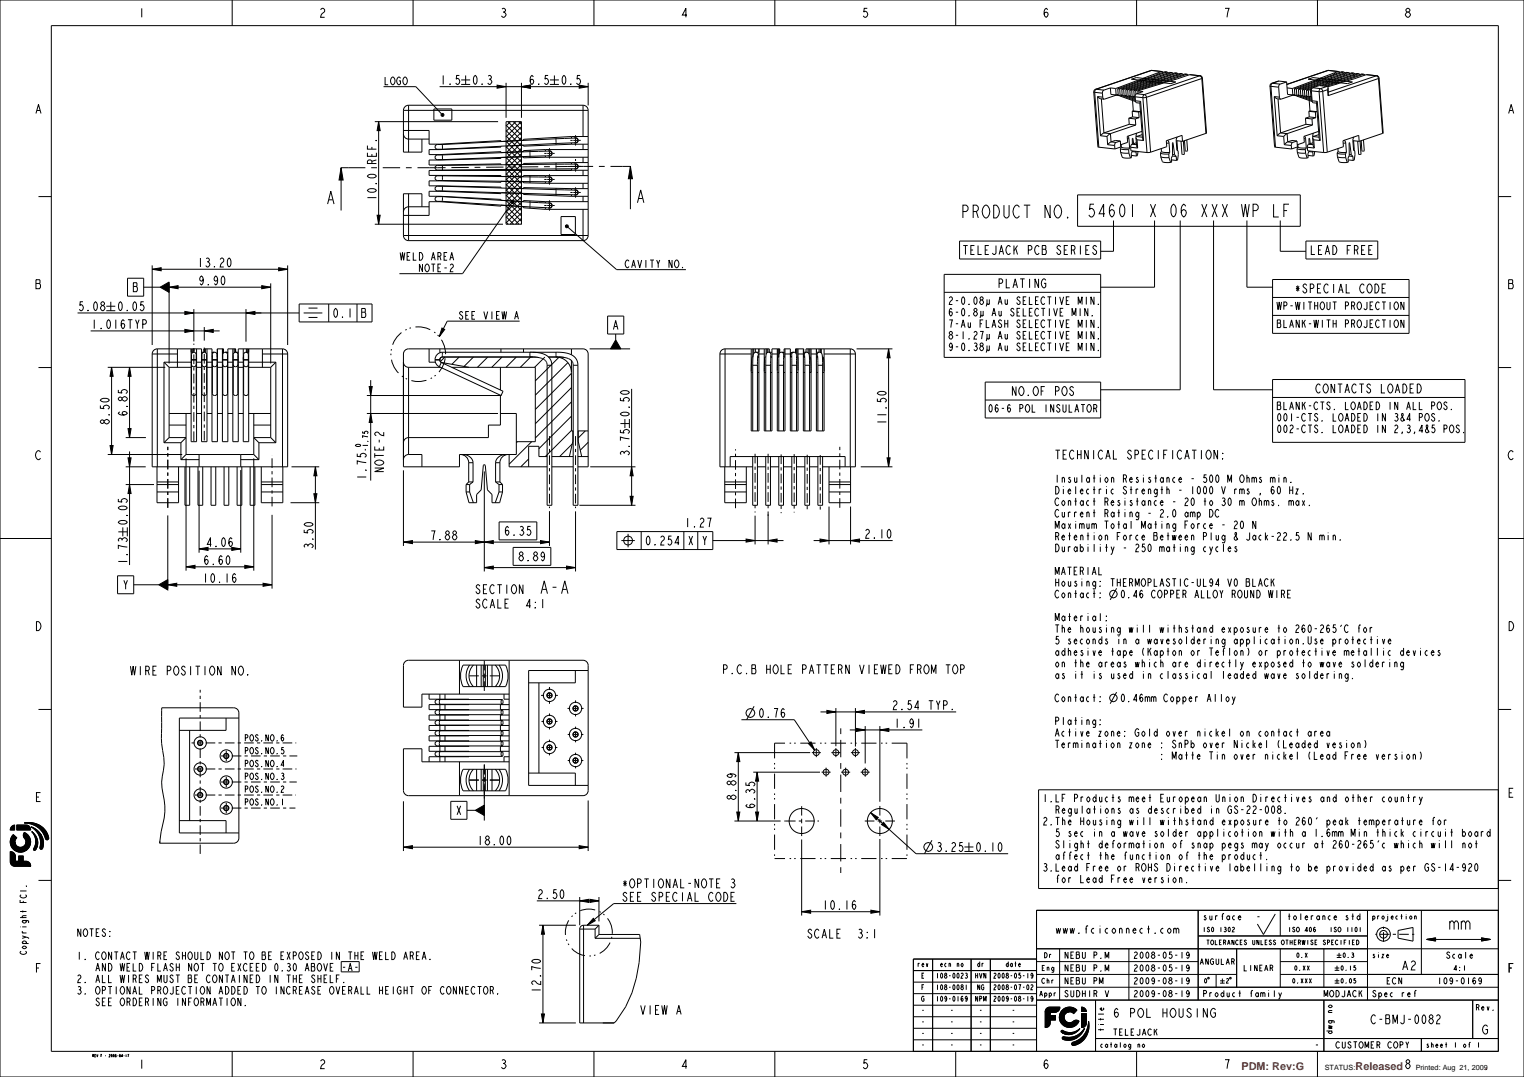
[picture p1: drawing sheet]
<svg xmlns="http://www.w3.org/2000/svg" width="594mm" height="420mm" viewBox="0 0 594 420" stroke-linecap="round" stroke-linejoin="round" font-family="sans-serif">
<defs><g id="words">
<g font-size="6.5" fill="#fff">
<text x="126.9" y="79.6">A</text>
<text x="247.7" y="79.1">A</text>
<text x="374.3" y="85">PRODUCT NO.</text>
<text x="423.4" y="84.6">54601 X 06 XXX WP LF</text>
<text x="210.1" y="231.5">A-A</text>
<text x="564.5" y="362.5">mm</text>
</g>
<g font-size="4.5" fill="#fff">
<text x="53.7" y="6.8">1</text>
<text x="124.2" y="6.8">2</text>
<text x="194.7" y="6.8">3</text>
<text x="265.2" y="6.8">4</text>
<text x="335.7" y="6.8">5</text>
<text x="406.2" y="6.8">6</text>
<text x="476.7" y="6.8">7</text>
<text x="547.2" y="6.8">8</text>
<text x="171.3" y="32.9">1.5</text>
<text x="183.8" y="32.9">0.3</text>
<text x="205.9" y="32.9">6.5</text>
<text x="218.4" y="32.9">0.5</text>
<text x="13.4" y="44.3">A</text>
<text x="587.4" y="44.3">A</text>
<text x="146.7" y="64.5" transform="rotate(-90 146.7 64.5)">REF.</text>
<text x="146.7" y="78.5" transform="rotate(-90 146.7 78.5)">10.0</text>
<text x="374.9" y="99.2">TELEJACK PCB SERIES</text>
<text x="510.4" y="99.2">LEAD FREE</text>
<text x="76.7" y="104.1">13.20</text>
<text x="13.4" y="112.6">B</text>
<text x="51.4" y="113.7">B</text>
<text x="77.1" y="111.1">9.90</text>
<text x="388.7" y="112.2">PLATING</text>
<text x="587.4" y="112.6">B</text>
<text x="504.4" y="114.3">*SPECIAL CODE</text>
<text x="30.2" y="121.2">5.08</text>
<text x="45.5" y="121.2">0.05</text>
<text x="129.4" y="123.8">0.1</text>
<text x="140.5" y="123.8">B</text>
<text x="35.3" y="128.2">1.016TYP</text>
<text x="238.6" y="128.5">A</text>
<text x="393.9" y="154.2">NO.OF POS</text>
<text x="512.5" y="153.2">CONTACTS LOADED</text>
<text x="42.6" y="165.8" transform="rotate(-90 42.6 165.8)">8.50</text>
<text x="49.6" y="162.5" transform="rotate(-90 49.6 162.5)">6.85</text>
<text x="245.3" y="162.8" transform="rotate(-90 245.3 162.8)">0.50</text>
<text x="345.5" y="165.9" transform="rotate(-90 345.5 165.9)">11.50</text>
<text x="13.4" y="179.3">C</text>
<text x="245.3" y="178.1" transform="rotate(-90 245.3 178.1)">3.75</text>
<text x="410.9" y="179">TECHNICAL SPECIFICATION:</text>
<text x="587.4" y="179.3">C</text>
<text x="149.6" y="184.6" transform="rotate(-90 149.6 184.6)">NOTE-2</text>
<text x="142.7" y="187.4" transform="rotate(-90 142.7 187.4)">1.75</text>
<text x="49.6" y="205.1" transform="rotate(-90 49.6 205.1)">0.05</text>
<text x="196.3" y="208.8">6.35</text>
<text x="266.6" y="205.6">1.27</text>
<text x="336.7" y="209.9">2.10</text>
<text x="80.1" y="213.2">4.06</text>
<text x="122.1" y="214.3" transform="rotate(-90 122.1 214.3)">3.50</text>
<text x="167.4" y="210.5">7.88</text>
<text x="251.2" y="212.6">0.254</text>
<text x="267.8" y="212.6">X</text>
<text x="273.3" y="212.6">Y</text>
<text x="49.6" y="220.4" transform="rotate(-90 49.6 220.4)">1.73</text>
<text x="79.1" y="220.2">6.60</text>
<text x="201.7" y="218.7">8.89</text>
<text x="78.7" y="227.2">10.16</text>
<text x="47.6" y="229.8">Y</text>
<text x="184.9" y="231.5">SECTION</text>
<text x="184.9" y="237.1">SCALE</text>
<text x="204.5" y="237.1">4:1</text>
<text x="13.4" y="245.9">D</text>
<text x="587.4" y="245.9">D</text>
<text x="50.5" y="263.3">WIRE POSITION NO.</text>
<text x="281.3" y="262.8">P.C.B HOLE PATTERN VIEWED FROM TOP</text>
<text x="295.4" y="279.8">0.76</text>
<text x="347.5" y="276.8">2.54</text>
<text x="361.4" y="276.8">TYP.</text>
<text x="348.3" y="283.8">1.91</text>
<text x="587.4" y="310.9">E</text>
<text x="13.4" y="312.6">E</text>
<text x="177.5" y="317.7">X</text>
<text x="286.9" y="312.3" transform="rotate(-90 286.9 312.3)">8.89</text>
<text x="294.2" y="315.6" transform="rotate(-90 294.2 315.6)">6.35</text>
<text x="185.8" y="329.5">18.00</text>
<text x="364.7" y="332.1">3.25</text>
<text x="380" y="332.1">0.10</text>
<text x="242.2" y="346.2">*OPTIONAL-NOTE 3</text>
<text x="209.2" y="350.4">2.50</text>
<text x="242.2" y="351.5">SEE SPECIAL CODE</text>
<text x="320.3" y="354.7">10.16</text>
<text x="314.3" y="365.9">SCALE</text>
<text x="333.9" y="365.9">3:1</text>
<text x="13.4" y="379.2">F</text>
<text x="547" y="378.2">A2</text>
<text x="587.4" y="379.2">F</text>
<text x="210.7" y="387.4" transform="rotate(-90 210.7 387.4)">12.70</text>
<text x="249.2" y="395.6">VIEW A</text>
<text x="433.6" y="396.7">6 POL HOUSING</text>
<text x="534" y="399.3">C-BMJ-0082</text>
<text x="577.4" y="403.2">G</text>
<text x="53.7" y="416.8">1</text>
<text x="124.2" y="416.8">2</text>
<text x="194.7" y="416.8">3</text>
<text x="265.2" y="416.8">4</text>
<text x="335.7" y="416.8">5</text>
<text x="406.2" y="416.8">6</text>
<text x="476.7" y="416.8">7</text>
</g>
<g font-size="4.2" fill="#f00">
<text x="483.9" y="417.2">PDM: Rev:G</text>
<text x="528.3" y="417.2">Released8</text>
<text x="578.7" y="417.2">.</text>
</g>
<g font-size="3.9" fill="#fff">
<text x="149.5" y="33">LOGO</text>
<text x="155.7" y="101.5">WELD AREA</text>
<text x="162.9" y="106">NOTE-2</text>
<text x="243.3" y="104.4">CAVITY NO.</text>
<text x="369.4" y="118.7">2-0.08µ Au SELECTIVE MIN.</text>
<text x="178.5" y="124.5">SEE VIEW A</text>
<text x="369.4" y="123.2">6-0.8µ Au SELECTIVE MIN.</text>
<text x="497.4" y="120.7">WP-WITHOUT PROJECTION</text>
<text x="369.4" y="127.7">7-Au FLASH SELECTIVE MIN.</text>
<text x="497.4" y="127.7">BLANK-WITH PROJECTION</text>
<text x="369.4" y="132.2">8-1.27µ Au SELECTIVE MIN.</text>
<text x="369.4" y="136.7">9-0.38µ Au SELECTIVE MIN.</text>
<text x="384.9" y="160.7">06-6 POL INSULATOR</text>
<text x="497.4" y="159.8">BLANK-CTS. LOADED IN ALL POS.</text>
<text x="497.4" y="164.3">001-CTS. LOADED IN 3 &amp;4 POS.</text>
<text x="497.4" y="168.7">002-CTS. LOADED IN 2,3,4 &amp;5 POS.</text>
<text x="410.9" y="188.2">Insulation Resistance - 500 M Ohms min.</text>
<text x="410.9" y="192.7">Dielectric Strength - 1000 V rms , 60 Hz.</text>
<text x="410.9" y="197.2">Contact Resistance - 20 to 30 m Ohms. max.</text>
<text x="410.9" y="201.7">Current Rating - 2.0 amp DC</text>
<text x="410.9" y="206.2">Maximum Total Mating Force - 20 N</text>
<text x="410.9" y="210.7">Retention Force Between Plug</text>
<text x="410.9" y="215.2">Durability - 250 mating cycles</text>
<text x="480.5" y="210.7">&amp; Jack-22.5 N min.</text>
<text x="410.9" y="224.2">MATERIAL</text>
<text x="410.9" y="228.7">Housing: THERMOPLASTIC-UL94 V0 BLACK</text>
<text x="410.9" y="233.2">Contact:</text>
<text x="436.5" y="233.2">0.46 COPPER ALLOY ROUND WIRE</text>
<text x="410.9" y="242.2">Material:</text>
<text x="410.9" y="246.7">The housing will withstand exposure to 260-265'C for</text>
<text x="410.9" y="251.2">5 seconds in a wavesoldering application.Use protective</text>
<text x="410.9" y="255.7">adhesive tape (Kapton or Teflon) or protective metallic devices</text>
<text x="410.9" y="260.2">on the areas which are directly exposed to wave soldering</text>
<text x="410.9" y="264.7">as it is used in classical leaded wave soldering.</text>
<text x="410.9" y="273.7">Contact:</text>
<text x="436.5" y="273.7">0.46mm Copper Alloy</text>
<text x="410.9" y="282.7">Plating:</text>
<text x="410.9" y="287.2">Active zone: Gold over nickel on contact area</text>
<text x="410.9" y="291.7">Termination zone : SnPb over Nickel (Leaded vesion)</text>
<text x="450.6" y="296.2">: Matte Tin over nickel (Lead Free version)</text>
<text x="406.2" y="312.8">1.LF Products meet European Union Directives and other country</text>
<text x="410.9" y="317.3">Regulations as described in GS-22-008.</text>
<text x="406.2" y="321.7">2.The Housing will withstand exposure to 260' peak temperature for</text>
<text x="410.9" y="326.3">5 sec in a wave solder applicotion with a 1.6mm Min thick circuit board</text>
<text x="410.9" y="330.7">Slight deformation of snap pegs may occur at 260-265'c which will not</text>
<text x="410.9" y="335.2">affect the function of the product.</text>
<text x="406.2" y="339.7">3.Lead Free or ROHS Directive labelling to be provided as per GS-14-920</text>
<text x="410.9" y="344.2">for Lead Free version.</text>
<text x="29.7" y="365.2">NOTES:</text>
<text x="411.2" y="364">www.fciconnect.com</text>
<text x="29.7" y="374.2">1. CONTACT WIRE SHOULD NOT TO BE EXPOSED IN THE WELD AREA.</text>
<text x="29.7" y="383.2">2. ALL WIRES MUST BE CONTAINED IN THE SHELF.</text>
<text x="36.7" y="378.7">AND WELD FLASH NOT TO EXCEED 0.30 ABOVE -A-</text>
<text x="29.7" y="387.7">3. OPTIONAL PROJECTION ADDED TO INCREASE OVERALL HEIGHT OF CONNECTOR.</text>
<text x="36.7" y="392.2">SEE ORDERING INFORMATION.</text>
</g>
<g font-size="3.3" fill="#fff">
<text x="95.1" y="289">POS.NO.6</text>
<text x="95.1" y="294">POS.NO.5</text>
<text x="95.1" y="299">POS.NO.4</text>
<text x="95.1" y="304">POS.NO.3</text>
<text x="95.1" y="309">POS.NO.2</text>
<text x="95.1" y="314">POS.NO.1</text>
<text x="468.6" y="358.8">surface</text>
<text x="489.4" y="358.8">-</text>
<text x="501.4" y="358.8">tolerance std</text>
<text x="10.3" y="372.5" transform="rotate(-90 10.3 372.5)">Copyright FCI.</text>
<text x="414.6" y="373.7">NEBU P.M</text>
<text x="441.6" y="373.7">2008-05-19</text>
<text x="563.4" y="373.7">Scale</text>
<text x="414.6" y="383.7">NEBU PM</text>
<text x="414.6" y="378.8">NEBU P.M</text>
<text x="441.6" y="383.7">2009-08-19</text>
<text x="441.6" y="378.8">2008-05-19</text>
<text x="540.1" y="383.7">ECN</text>
<text x="560" y="383.7">I09-0169</text>
<text x="414.6" y="388.7">SUDHIR V</text>
<text x="441.6" y="388.7">2009-08-19</text>
<text x="468.6" y="388.7">Product family</text>
<text x="517.8" y="388.7">MODJACK</text>
<text x="534.6" y="388.7">Spec ref</text>
<text x="433.6" y="403.7">TELEJACK</text>
<text x="512.5" y="408.7">-</text>
<text x="520.4" y="408.7">CUSTOMER COPY</text>
</g>
<g font-size="2.9" fill="#fff">
<text x="467.4" y="376.1">ANGULAR</text>
<text x="484.4" y="378.6">LINEAR</text>
<text x="575" y="394">Rev.</text>
<text x="430.3" y="402.6" transform="rotate(-90 430.3 402.6)">title</text>
<text x="519.3" y="403.6" transform="rotate(-90 519.3 403.6)">dwg no</text>
</g>
<g font-size="2.8">
<text x="516.3" y="417.2">STATUS:</text>
<text x="551.8" y="417.2">Printed: Aug 21, 2009</text>
</g>
<g font-size="2.7" fill="#fff">
<text x="140.6" y="174.6" transform="rotate(-90 140.6 174.6)">0</text>
<text x="143.4" y="176.2" transform="rotate(-90 143.4 176.2)">-1.75</text>
</g>
<g font-size="2.6" fill="#fff">
<text x="534.6" y="358.5">projection</text>
<text x="357.3" y="377">rev</text>
<text x="366.2" y="377">ecn no</text>
<text x="380.7" y="377">dr</text>
<text x="391.8" y="377">date</text>
<text x="406.7" y="373.5">Dr</text>
<text x="534.6" y="373.5">size</text>
<text x="358.9" y="381.5">E</text>
<text x="364.6" y="381.5">I08-0023</text>
<text x="379.8" y="381.5">HVN</text>
<text x="387" y="381.5">2008-05-19</text>
<text x="405.8" y="383.5">Chr</text>
<text x="405.8" y="378.5">Eng</text>
<text x="566.3" y="378.5">4:1</text>
<text x="358.9" y="386">F</text>
<text x="364.6" y="386">I08-0081</text>
<text x="380.6" y="386">NG</text>
<text x="387" y="386">2008-07-02</text>
<text x="404.9" y="388.5">Appr</text>
<text x="358.9" y="390.5">G</text>
<text x="358.9" y="395">-</text>
<text x="364.6" y="390.5">I09-0169</text>
<text x="370.2" y="395">-</text>
<text x="379.8" y="390.5">NPM</text>
<text x="381.4" y="395">-</text>
<text x="387" y="390.5">2009-08-19</text>
<text x="394.2" y="395">-</text>
<text x="358.9" y="399.5">-</text>
<text x="370.2" y="399.5">-</text>
<text x="381.4" y="399.5">-</text>
<text x="394.2" y="399.5">-</text>
<text x="358.9" y="404">-</text>
<text x="370.2" y="404">-</text>
<text x="381.4" y="404">-</text>
<text x="394.2" y="404">-</text>
<text x="358.9" y="408.5">-</text>
<text x="370.2" y="408.5">-</text>
<text x="381.4" y="408.5">-</text>
<text x="394.2" y="408.5">-</text>
<text x="428.6" y="408.5">catalog no</text>
<text x="555.6" y="408.5">sheet</text>
<text x="566.4" y="408.5">1</text>
<text x="569.7" y="408.5">of</text>
<text x="575.4" y="408.5">1</text>
</g>
<g font-size="2.3" fill="#fff">
<text x="468.6" y="363.4">IS0 1302</text>
<text x="501.8" y="363.4">ISO 406</text>
<text x="518" y="363.4">ISO 1101</text>
<text x="470" y="368.4">TOLERANCES UNLESS OTHERWISE SPECIFIED</text>
<text x="505.1" y="373.4">0.X</text>
<text x="523.1" y="373.4">0.3</text>
<text x="469.1" y="383.4">0</text>
<text x="477.6" y="383.4">2</text>
<text x="503.4" y="383.4">0.XXX</text>
<text x="504.3" y="378.4">0.XX</text>
<text x="522.3" y="383.4">0.05</text>
<text x="522.3" y="378.4">0.15</text>
</g>
<text font-size="1.3" fill="#fff" x="35.9" y="412.2">REV F - 2006-04-17</text>
</g></defs>
<g fill="none" stroke="#000" stroke-width=".39">
<path d="M0 0h594v420h-594zM20 10h564v400h-564zM55.2 3.2v3.6M90.5 0v10M125 3.8l.6-.6h.3l.6 .6a1.35 1.35 0 0 1-.9 1.5l-.6 1.5h1.5M161 0v10M195.7 3.5l.4-.3a.85 .85 0 0 1 .9 .9l-.6 .6a.95 .95 0 0 1 .6 1.5 .95 .95 0 0 1-1.5 0M196.1 4.7h.3M231.5 0v10M267.7 5.9h-1.7l1.3-2.7v3.6M302 0v10M338 3.2h-1.1l-.2 1.5 .4-.3a1.17 1.17 0 0 1 1.1 1.2 1.17 1.17 0 0 1-1.1 1.2l-.6-.6"/>
<path d="M372.5 0v10M408.3 3.8l-.5-.6-.4 .3a2.29 2.29 0 0 0 .4 3.3 1.11 1.11 0 0 0 .6-1.1 1.11 1.11 0 0 0-.6-1l-.6 .3-.2 .6M443 0v10M477.5 3.2h1.5l-.8 3.6M513.5 0v10M548.6 4.7l-.6-.6a.85 .85 0 0 1 .9-.9l.6 .6-.6 .9M432.8 34.3l2 .2 .2 2.5-2-.2zM435.7 34.6l.1 2.5 .8 .1-.2-2.5M435.7 34.6l.7 .1M436.3 37.2l.4 .3M436.7 37.5h.1M436.7 37.5l5.9 2.1"/>
<path d="M437.2 34.8l.2 2.5 .8 .1-.2-2.5M437.2 34.8l.8 .1M437.2 37l-.4 .5M437.8 37.4l.5 .3M438.3 37.7h.1M438.3 37.7l4.2 1.5M438.8 35l.2 2.5 .7 .1-.2-2.6M438.8 35h.7M438.8 37.2l-.5 .5M439.4 37.5l.4 .4M439.8 37.9l2.7 .9M440.3 35.1l.2 2.6h.8l-.2-2.5"/>
<path d="M440.3 35.1l.8 .1M440.4 37.3l-.6 .6M441 37.7l.4 .3M441 30.9l1.9-.6 15.4 1.7-1.9 .6zM441.4 38l1.1 .4M441.4 39.2l.3 4.1M441.9 35.3l.2 2.5 .3 .1M441.9 35.3l.8 .1M441.9 37.5l-.5 .5M442.7 35.4l.1 1.3M443.2 31.4l-8.4 3.1M443.2 31.4v.5"/>
<path d="M443.2 31.4h.1M443.3 31.4l.1 .4M443.5 35.5v.9M443.5 35.5l2 .2M444 31.5v.1M444 31.5h.2M444.8 31.6l-8.4 3.1M444.8 31.6l.1 .5M444.8 31.6h.2M445 31.6v.4M445.7 31.7l-8.5 3.1M445.7 31.7v.1"/>
<path d="M445.9 30.5l-2.6 .9M445.9 30.5l.1 .3M446.7 31.8v.5M446.7 31.8l-8.7 3.1M446.7 31.8h.1M446.7 30.7l-.8 .8M446.8 31.8v.4M447.6 30.7l-2.6 .9M447.6 30.7v.3M448.4 32l-8.9 3M448.4 32l.1 .4M448.4 32h.2"/>
<path d="M448.6 32v.4M449.3 32.1l-9 3M449.3 32.1v.1M449.5 30.9l-2.7 .9M449.5 30.9l.1 .4M450 29.7l-2.4 1M450.2 32.2l-9.1 3M450.2 32.2v.4M450.2 32.2h.1M450.3 32.2v.4M451.1 32.3l-.1 .1M451.2 29.8l-5.5 1.9"/>
<path d="M451.3 28.4l-5.4 2.1M451.4 31.1l-2.8 .9M451.4 31.1v.3M452 32.4l-9.3 3M452 32.4v.4M452 32.4h.1M452.1 32.4l.1 .4M452.4 28.5l-16.7 6.1M452.9 32.5l-9.4 3M452.9 32.5v.1M453 31.3l.2 .3M453.9 30.1l-2.5 1"/>
<path d="M455 31.5l.1 .3M455.1 30.3l-5.8 1.8M455.2 28.8l-5.7 2.1M456.4 29l-17.6 6M457.8 30.6l-5.7 1.8M459 30.7l-6.1 1.8M459.1 29.3l-8.8 2.9M460.3 29.4l-18.4 5.9M501.5 31.9l.3 4.9 2.1 .2-.2-2.5M501.6 34.3l2.1 .2M504.5 34.6l.2 2.5 .8 .1-.2-2.5M504.5 34.6l.8 .1"/>
<path d="M505.1 37.2l.5 .3M505.6 37.5l5.9 2.1M506.1 34.8l.2 2.5 .7 .1-.2-2.5M506.1 34.8l.7 .1M506.1 37l-.5 .5M506.7 37.4l.4 .3M507.1 37.7h.1M507.1 37.7l4.3 1.5M507.6 35l.2 2.5 .8 .1-.2-2.6M507.6 35h.8M507.7 37.2l-.5 .5M508.3 37.5l.4 .4"/>
<path d="M508.7 37.9l2.7 .9M509.2 35.1l.2 2.6h.7l-.1-2.5M509.2 35.1l.8 .1M509.2 37.3l-.5 .6M509.8 37.7l.5 .3M509.8 30.9l1.9-.6 15.4 1.7-1.9 .6zM510.3 38h.1M510.3 38l1 .4M510.3 39.2l.3 4.1M510.8 35.3l.2 2.5 .3 .1M510.8 35.3h.3M510.8 37.5l-.5 .5"/>
<path d="M511.1 35.2l-.3 .1M511.2 34.8l-1.2 .4M511.5 34.4l-2.3 .7M512.1 31.4l-8.4 3.1M512.1 31.4v.5M512.1 31.4h.1M512.2 31.4v.4M512.9 31.5v.1M512.9 31.5h.1M513.7 31.6l-8.4 3.1M513.7 31.6v.5M513.7 31.6h.2"/>
<path d="M513.9 31.6v.4M514.1 30.5l-.8 .8M514.7 31.7l-.1 .1M514.8 30.5l-2.6 .9M514.8 30.5v.3M515.5 31.8l.1 .5M515.5 31.8l-8.7 3.1M515.5 31.8h.2M515.7 31.8v.4M516.5 30.7l-2.6 .9M516.5 30.7v.3M517.3 32l-8.9 3"/>
<path d="M517.3 32v.4M517.3 32h.1M517.4 32l.1 .4M518.2 32.1v.1M518.2 32.1h.1M518.3 30.9l.1 .4M518.9 29.7l-2.4 1M519 32.2l-3.8 1.3M519 32.2l.1 .4M519 32.2h.2M519.2 32.2v.4M519.9 32.3l-3.8 1.3"/>
<path d="M519.9 32.3v.1M520 29.8l-13.9 5M520.2 28.4l-5.4 2.1M520.2 31.1l-2.8 .9M520.2 31.1l.1 .3M520.9 32.4l-4 1.3M520.9 32.4v.4M520.9 32.4h.1M521 32.4v.4M521.3 28.5l-16.8 6.1M521.9 32.5l-.2 .1M522 31.3l-2.8 .9"/>
<path d="M522 31.3l.1 .3M522.8 30.1l-2.6 1M523.8 31.5l.2 .3M524 30.3l-9.6 3.1M524.1 28.8l-8.4 3M525.2 29l-17.6 6M526.7 30.6l-5.7 1.8M527.9 30.7l-10.4 3.2M528 29.3l-6 2M529.1 29.4l-9.2 2.9M14 44.3l1-3.5 1 3.5M14.4 43.1h1.2"/>
<path d="M164.4 54.2v5.1M167.2 50.9v5.3h4.2l23.8-1.4v.4l8.8-.5v-.4l18.7-1.1M172.4 56.4l.1 1.8M172.4 56.4h-1.9a.92 .92 0 0 0-.9 .9 .92 .92 0 0 0 .9 .9h2M195.2 57v.4l-28 .9v2l28-1.2v.4l17.4-1.2M195.2 57l-22.7 1.2M197.2 47.4h6v40h-6zM197.2 59.3l6 6M197.2 57.2l6 6M197.2 55.1l6 6M197.2 53l6 6M197.2 50.9l6 6"/>
<path d="M197.2 48.8l6 6M198 47.4l5.2 5.3M198.9 47.4l-1.7 1.7M200.1 47.4l3.1 3.2M201 47.4l-3.8 3.8M202.2 47.4l1 1.1M203.1 47.4l-5.9 5.9M203.2 49.4l-6 6M203.2 51.5l-6 6M203.2 53.6l-6 6M203.2 55.7l-6 6M203.2 57.8l-6 6"/>
<path d="M203.2 59.9l-6 6M206.5 59.2l.1 1.8M206.5 59.2h.1M206.5 59.1l-34.1 1.3M206.5 59.1l7.4-.2a.93 .93 0 0 1 1.2 .8 .93 .93 0 0 1-.9 1M213.7 58.9a1.04 1.04 0 0 1 1.5 .9 1.04 1.04 0 0 1-1.5 1M216.7 54.1l7.3-.3a.93 .93 0 0 1 1.2 .8 .93 .93 0 0 1-.9 1.1l-7.5 .3M216.7 54.1l.1 1.9M216.7 54.1l-44.3 2.3M216.8 56l-17.3 .8M222.7 56.2l-18.7 .8v-.4l-8.8 .4M223.8 53.8a1.04 1.04 0 0 1 1.6 .9 1.04 1.04 0 0 1-1.5 1"/>
<path d="M229.2 53.2v3M229.2 58.3v3M434.7 54.8l2 .2 .1 2.3-2.3 .8M436.7 58l1.1 .3h2.1M436.7 58a.65 .65 0 0 1 .5-.6 .65 .65 0 0 1 .7 .3h2.4l-.4 .6M436.7 58l.1 1.4M436.8 59.4l1.2 .3h2M436.8 59.4l.2 .7a2.04 2.04 0 0 0 2.9 1.6l.7-.1M439.9 58.3l.1 1.4M440 46.1l2.5 .3M440 46.1l.1 2.4 2.6 .3-.2-2.4M440 59.7l.6 1.9"/>
<path d="M441.3 43.4l.1 2.2M441.3 43.4l2.5 .3M441.3 59.1l1.5 .2M441.3 54.1h.3M441.4 58.9l-.5 1 .1 1.6-.4 .1M441.4 58.9h.1M441.4 45.6l-1.4 .5M441.4 45.6l2.6 .3M441.6 54.1h-.3l.1 2.1M441.6 54.1l.2 1.9M441.7 43.3l-.4 .1M441.7 43.3l2.8 .3"/>
<path d="M442.5 59l.3 .3M442.8 53.1l.4 .1M442.8 59.3l.1 1.5M442.9 55.7h.1M443.6 59.1l-.3 1.6-.4 .1M443.8 43.7l.2 2.2M444 45.9l-1.5 .5M444.3 43.5l-.5 .2M445.1 51.2l-5.8 2 .2 2.3-2.7 1M452.3 59.7l1.2 .3 2 .1M452.3 59.7l.1 1.4M452.6 57.9l.1 1.2"/>
<path d="M452.7 59.1l1.1 .3h2.1M452.7 59.1l-.4 .6M455 54.7l.6 1.1M455.6 55.8h-.9M455.6 55.8l.3 3.6M455.9 59.4l-.4 .7M457 55.8h.2M457.2 55.8l-.2 .1v4.7l-.5 1.1 .2 1.5-.4 .2M457.2 55.8l.6 4.5M458.4 54.8l.3 3.7M458.4 54.9l2.5 .2-.2-2.3-6.1 2.1 .2 2.3M458.7 58.5l.5 .3 .1 1.4-.3 2.2-.4 .2"/>
<path d="M458.7 58.5l.4 .3M458.7 54.9l.3 3.5-.3 .1M458.9 53.4l-.5 1.4M461.2 55l.4 5.1-.4 .1h-.5l-.4-5.1M462.6 54.6l.1 4.3h-.7l-.3-4M503.6 54.8l1.9 .2 .2 2.3-2.3 .8M505.5 58l1.2 .3h2.1M505.5 58a.65 .65 0 0 1 .5-.6 .65 .65 0 0 1 .7 .3h2.4l-.3 .6M505.5 58l.1 1.4M505.6 59.4l1.2 .3h2.1M505.6 59.4l.3 .7a2.04 2.04 0 0 0 2.8 1.6l.8-.1M508.8 58.3l.1 1.4"/>
<path d="M508.8 46.1l.2 2.4 2.5 .3-.1-2.4M508.8 46.1l2.6 .3M508.9 59.7l.6 1.9M510.1 43.4l.2 2.2M510.1 43.4l2.6 .3M510.2 59.1l1.5 .2M510.2 54.1h.2M510.3 58.9l-.5 1 .1 1.6-.4 .1M510.3 58.9h.1M510.3 45.6l-1.5 .5M510.3 45.6l2.5 .3M510.4 54.1h-.2v2.1"/>
<path d="M510.4 54.1l.3 1.9M510.6 43.3l-.5 .1M510.6 43.3l2.8 .3M511.4 59l.3 .3M511.7 53.1l.4 .1M511.7 59.3l.1 1.5M511.8 55.7h.1M512.4 59.1l-.2 1.6-.4 .1M512.7 43.7l.1 2.2M512.8 45.9l-1.4 .5M513.1 43.5l-.4 .2M514 51.2l-5.8 2 .2 2.3-2.8 1"/>
<path d="M521.2 59.7l1.1 .3 2.1 .1M521.2 59.7l.1 1.4M521.5 57.9l.1 1.2M521.6 59.1l1 .3h2.2M521.6 59.1l-.4 .6M523.9 54.7l.6 1.1M524.5 55.8h-1M524.5 55.8l.3 3.6M524.8 59.4l-.4 .7M525.8 55.8h.3M526.1 55.8l-.3 .1 .1 4.7-.5 1.1 .1 1.5-.4 .2M526.1 55.8l.6 4.5"/>
<path d="M527.3 54.8l.3 3.7M527.3 54.9l2.5 .2-.2-2.3-6.2 2.1 .2 2.3M527.6 58.5l.4 .3 .1 1.4-.3 2.2-.4 .2M527.6 58.5l.3 .3M527.6 54.9l.2 3.5-.2 .1M527.7 53.4l-.4 1.4M530.1 55l.4 5.1-.5 .1h-.4l-.4-5.1M531.4 54.6l.2 4.3h-.8l-.3-4M588 44.3l1-3.5 1 3.5M588.4 43.1h1.2M15 76.7h5M127.7 79.6l1.2-5 1.3 5"/>
<path d="M128.2 77.9h1.5M132.9 65.4l.8 4.8h-1.6zM132.9 65.4v16.7M164.4 75.6v5M172.4 78.5h.1M172.4 78.5l34.1 2.2M172.4 60.4l.1 1.9M172.4 60.4h-1.9a.92 .92 0 0 0-.9 .9 .92 .92 0 0 0 .9 1h2M172.4 74.4v.1M172.4 74.5l22.8 .6M172.4 70.4h.1M172.4 70.4l34.2 .4"/>
<path d="M172.4 64.5l.1 1.8M172.4 64.5h-1.9a.92 .92 0 0 0-.9 .9 .92 .92 0 0 0 .9 .9h2M172.5 68.6h-2a.92 .92 0 0 0-.9 .9 .92 .92 0 0 0 .9 .9h1.9M172.5 68.6h.1M172.5 68.6l-.1 1.8M172.5 68.6l34.1 .4M172.5 72.6h.1M172.5 72.6h-2a.92 .92 0 0 0-.9 .9 .92 .92 0 0 0 .9 1h1.9M172.5 72.6l-.1 1.8M172.5 72.6l22.7 .7M172.5 76.7h.1M172.5 76.7h-2a.92 .92 0 0 0-.9 .9 .92 .92 0 0 0 .9 .9h1.9"/>
<path d="M172.5 76.7l-.1 1.8M172.5 76.7l34.1 2.2M195.2 75.1v.4l-28-.9v1.9l28 1.3v.3l8.8 .5v-.4l8.6 .4M195.2 75.1l8.8 .4v.3l18.7 .8M195.2 64.3l-22.8 .2M195.6 75.2l21.1 .6M197.2 78.2l6 6M197.2 76.1l6 6M197.2 74l6 6M197.2 71.9l6 6M197.2 69.8l6 6M197.2 67.7l6 6"/>
<path d="M197.2 65.6l6 6M197.2 63.5l6 6M197.2 61.4l6 6M198.6 73.4l18.2 .6M203.2 62l-6 6M203.2 64.1l-6 6M203.2 66.2l-6 6M203.2 68.3l-6 6M203.2 70.4l-6 6M203.2 72.5l-6 6M203.2 74.6l-6 6M203.2 76.7l-6 6"/>
<path d="M203.2 78.8l-6 6M206.6 70.8h.1M206.6 69l7.5 .1M206.6 69v1.8M206.6 61l-34.1 1.3M206.6 78.9l7.6 .3M206.6 78.9l-.1 1.8M212.6 61.3l-8.6 .2v-.3l-8.8 .2v.4l-28 .6v1.9l28-.4v.4l8.8-.2v-.4l18.7-.3M212.6 71.5l-17.4-.8v.4l-28-.6v2l28 .5v.3l8.8 .2v-.3l18.7 .4M213.7 69.1a1.04 1.04 0 0 1 1.5 .9 1.04 1.04 0 0 1-1.5 .9M213.7 79.2a1.04 1.04 0 0 1 1.5 1 1.04 1.04 0 0 1-1.6 .8M214.1 69.1h.1"/>
<path d="M214.2 60.7l-7.6 .3M214.2 79.2h.1M214.2 69.1a.92 .92 0 0 1 .9 .9 .92 .92 0 0 1-1 .9l-7.5-.1M214.2 60.7h.1M214.2 79.2a.92 .92 0 0 1 .9 1 .92 .92 0 0 1-1 .9M216.7 75.8h.1M216.7 64v1.9M216.7 64h.1M216.8 74l7.5 .1M216.8 74l-.1 1.8M222.7 66.5h-55.5v1.9l28 .1v.3h8.8v-.3h8.6M223.8 64a1.04 1.04 0 0 1 1.6 .9 1.04 1.04 0 0 1-1.5 .9"/>
<path d="M223.9 74.1a1.04 1.04 0 0 1 1.5 1 1.04 1.04 0 0 1-1.6 .9M224.3 64l-27.2 .2M224.3 64h.1M224.3 65.8l-51.8 .5M224.3 74.1h.1M224.3 64a.92 .92 0 0 1 .9 .9 .92 .92 0 0 1-.9 .9M224.3 65.8h.1M224.4 74.1a.92 .92 0 0 1 .8 1 .92 .92 0 0 1-.9 .9l-7.6-.2M229.2 63.4v3M229.2 68.5v3M229.2 73.6v3M229.2 78.6v3"/>
<path d="M245.7 64.9l.8 4.8h-1.6zM245.7 64.9v16.7M248.5 79.1l1.2-5 1.3 5M249 77.4h1.5M441 60.6l1.9 .2M452.4 61.1l.2 .7a2.04 2.04 0 0 0 2.9 1.6h.8M452.4 61.1l1.2 .3 2 .1M455.5 60.1l.1 1.4M455.6 61.5l.7 1.9M456.6 62.4l2 .2M456.9 60.8l1.5 .2M457 60.2l.8 .1"/>
<path d="M457.8 60.3l.6 .7M458.4 61l.2 1.6M509.8 60.6l2 .2M521.3 61.1l.2 .7a2.04 2.04 0 0 0 2.9 1.6h.7M521.3 61.1l1.2 .3 2 .1M524.4 60.1l.1 1.4M524.5 61.5l.6 1.9M525.5 62.4l1.9 .2M525.8 60.8l1.5 .2M525.9 60.2l.8 .1M526.7 60.3l.6 .7M527.3 61l.1 1.6"/>
<path d="M584 76.7h5M197.2 86.6l.9 .8M197.2 84.5l3 2.9M197.2 82.4l5.1 5M197.2 80.3l6 6M203.2 80.9l-6 6M203.2 83l-4.4 4.4M203.2 85.1l-2.3 2.3M203.2 87.2l-.2 .2M206.5 80.7l7.6 .4M212.6 81.6l-17.4-1.6v.4l-23.8-1.7h-4.2v5.3M214.1 81.1h.1"/>
<path d="M14 109.1h1.4l.2 .3-.2 1.1 .4 .6v.9l-.4 .6h-1.4zM14 110.5h1.4M116.6 118.5h28.4v7h-28.4zM128.1 118.5v7M139.1 118.5v7M588 109.1h1.4l.2 .3-.2 1.1 .4 .6v.9l-.4 .6h-1.4zM588 110.5h1.4M69.2 136h9.4v5.2h-2v-5.2M74.5 139.2h.1M74.5 136v5.2h-5.3M74.9 136v1.4M75.3 136v1.4"/>
<path d="M75.6 136l.1 1.4 .5 .3 .3 .6v15.1a.92 .92 0 0 1-.9 .8 .92 .92 0 0 1-1-.8v-15.2l.4-.6 .6-.2h-1.1M78.6 139.2h.1M79.7 136v1.4l.6 .3 .2 .6v15.1a.92 .92 0 0 1-.9 .8 .92 .92 0 0 1-.9-.8v-15.2l.3-.6 .6-.2h-1M80.1 136v1.5M80.7 136v5.2h1.9v-5.2h-3.1v1.4M82.6 139l.2 .1M82.6 137.6l.6-.2zM83.2 137.4h.1M83.2 137.4h.5l-.6 .2-.3 .6v15.2a.92 .92 0 0 0 .9 .8 .92 .92 0 0 0 .9-.8v-15.1l-.2-.6-.6-.3M83.3 137.4h.1M86.7 136v5.2h-2v-5.2h2.4v1.6M88.2 137.4h-.1"/>
<path d="M88.2 137.4h-.5l.7 .2 .3 .7v15.1a.92 .92 0 0 1-1 .8 .92 .92 0 0 1-.9-.8v-15.1l.3-.6 .5-.3M88.2 137.4l.6 .2zM88.2 137.4h.1M88.8 139l-.1 .1M90.8 136v5.2h-2v-5.2h3v1.4M91.3 136v1.6M91.6 136v1.4M91.8 137.4h1.1M91.8 137.4l.7 .2 .2 .6v15.2a.92 .92 0 0 1-.9 .8 .92 .92 0 0 1-.9-.8v-15.1l.2-.6 .6-.3M92.7 139.2h.2M94.8 136v5.2h-1.9v-5.2h9.4M95.2 137.6a.92 .92 0 0 1 1-.2 .92 .92 0 0 1 .6 .9v15.1a.92 .92 0 0 1-.9 .8 .92 .92 0 0 1-.9-.8v-15.1z"/>
<path d="M95.9 122h20.7M95.9 137.4h1M96 136v1.4M96.4 136v1.4M96.8 139.2h.1M96.8 136v1.4M96.9 136v5.2h5.4M118.3 122h7.3M120.2 120.2h3.5M120.2 123.8h3.5M130.5 120.6l.3-.3a2.37 2.37 0 0 1 0 3.5 2.47 2.47 0 0 1-.3-3.2zM133.5 123.5l.1 .3z"/>
<path d="M136.4 120.3v3.5M141 120.3h1.2l.2 .3-.2 1.2 .4 .5v.9l-.4 .6h-1.2zM141 121.8h1.2M172.4 137.4v1.8M172.4 137.4l-1.2 .3-1 .7-.6 1.8M172.4 139.2l-.7 .3-.3 .7M172.4 139.2a1 1 0 0 0-1 1M172.4 137.4h34.2M173.4 139.2l-1.8 1.8M179 139.2l-2.9 2.9M184.5 139.2l-3.6 3.7M190.1 139.2l-4 4"/>
<path d="M195.2 136v1.4M195.2 139.2h.1M195.7 139.2l-4 4M201.2 139.2l-4 4M204 136v1.4M204 139.2h.1M206.6 137.4v1.8h.4M206.8 139.2l-4 4M206.8 139.2h1.7h-36.1M206.9 137.4h-.3M207.1 137.4a7.8 7.8 0 0 1 7.6 3.1l.4 1.9M207.1 137.4h-.2"/>
<path d="M207.2 137.4h-.6M207.2 137.4h.4M207.6 137.4h9.1M210.1 139.5l-1.6-.3a4.2 4.2 0 0 1 4.7 3v.2M212.4 139.2l-4 4M213.8 139.2h2.9M216.7 137.4v1.8M216.7 139.2a6 6 0 0 1 6 6v22.8h.7M217.1 137.4a7.9 7.9 0 0 1 7.8 3.1l.3 1.9M217.2 139.2h-.2M217.2 137.4h-.5M217.2 139.2h-.5"/>
<path d="M217.2 139.2l2.5 .2M217.6 139.2a5.7 5.7 0 0 1 5.7 2.3l.1 .9M217.8 139.4l-9.2 9.1M222.7 136h-55.5v5.2M292.8 136h3M293.4 136v3.2M293.8 136v1.9M294.4 136v1.4M294.6 137.4l-.9 .6-.3 2.2v27.8M294.6 137.4h.1M294.7 137.4l.4 .1a.92 .92 0 0 1 .3 1.4M294.7 137.4h1.1"/>
<path d="M295.3 139.2h.5M295.4 138.7l-.2 29.3M297.9 136h1.9M298.6 136v2.2M299 136v1.6M299.3 136v1.4M299.5 137.4l-.8 .5-.2 1.5v28.6M299.5 137.4h.1M299.6 137.4l.7 .3 .1 .9M299.7 137.4h1.2M300.3 139.2h.6M300.4 138.6l-.1 29.4"/>
<path d="M300.4 138.6v.1M300.4 138.6h.1M303 136h.9M303.2 136v3.2M303.5 136v3.2M303.6 139.3l-.1 28.7M303.7 136v1.8M304.6 137.4l.7 .3 .1 .8M304.6 137.4l-.9 .5-.1 1.4M304.6 137.4h.5M305.1 137.4l.5 .2zM305.4 138.7v29.3"/>
<path d="M305.4 138.6v.1M305.4 138.5v.1M305.6 138.9l-.2 .2M306 136h-.4v3.2M308.1 138.3l.5 .8M308.1 138.3v.9M308.6 138.4h.1M308.6 138.4v.1M308.6 138.5h.1M308.6 138.5v.1M308.6 138.6v29.4M308.9 137.4l-.6 .3-.2 .6"/>
<path d="M309.4 137.4h-.5M309.4 137.4l-.6 .3-.2 .8M309.5 137.4l.6 .2 .3 .7M309.5 137.4h-.1M310.1 136h.9M310.2 136v1.7M310.3 136v1.9M310.4 138.3v.1M310.4 138.4l.1 29.6M310.7 136v3.2M313.1 136l.2 3.2h.3M313.3 137.4h1"/>
<path d="M313.5 138.6l.1 .1M313.6 138.6l.1 3.8M313.6 138.7h.1M314.2 136h1.9M314.4 137.4l.9 .5 .2 1.7v28.4M314.4 137.4a.93 .93 0 0 0-.9 1.2M314.9 136v1.5M315.4 136v2.1M315.7 136v3.2M318.2 139.2h.5M318.2 137.4h1.1M318.2 136h3"/>
<path d="M318.6 138.7l.2 29.3M319.2 136v1.4M319.4 137.4a.92 .92 0 0 0-.7 1.4M319.4 137.4l.9 .5 .3 1.9v28.2M319.4 137.4h.1M319.8 136v1.4M320.1 136v1.7M15 143.3h5M74.6 142.2a.92 .92 0 0 0 1 .8 .92 .92 0 0 0 .9-.8M74.6 143.2l-.1 29h2.1l-.1-29M74.6 140.4h1.9M74.6 140.2h1.9"/>
<path d="M78.7 142.2a.92 .92 0 0 0 .9 .8 .92 .92 0 0 0 .9-.8M78.7 143.2l-.1 29h2.1l-.2-29M78.7 140.4h1.8M78.7 140.2h1.8M82.8 142.2a.92 .92 0 0 0 .9 .8 .92 .92 0 0 0 .9-.8M82.8 143.2l-.2 29h2.1l-.1-29M82.8 140.4h1.8M82.8 140.2h1.8M86.8 142.2a.92 .92 0 0 0 .9 .8 .92 .92 0 0 0 1-.8M86.8 143.2l-.1 29h2.1l-.1-29M86.8 140.4h1.9M86.8 140.2h1.9"/>
<path d="M90.9 142.2a.92 .92 0 0 0 .9 .8 .92 .92 0 0 0 .9-.8M90.9 143.2l-.1 29h2.1l-.2-29M90.9 140.4h1.8M90.9 140.2h1.8M95 142.2a.92 .92 0 0 0 .9 .8 .92 .92 0 0 0 .9-.8M95 143.2l-.2 29h2.1l-.1-29M95 140.4h1.8M95 140.2h1.8M157.2 141.2v38M169.6 140.4l.4 1.6 1.2 1M169.6 140.2v.2M169.6 140.4h1.8"/>
<path d="M169.6 140.2h1.8M171.4 140.4l.6 .9M171.4 140.2v.2M171.4 140.4l.3 .7 .6 .3 10.5 1.8h25.8v29h-7.4M172 141.3l-.8 1.7M172 141.3l24.1 11.3-.8 1.6-24.1-11.2M195 154.1v11.7h-4.6v4.8M195 143.2v8.9M213.2 142.4v54.6h1.9v-54.6M213.2 142.4h1.9M221.3 141.4l-12.7 12.7M222.7 145.6l-14.1 14.1"/>
<path d="M222.7 151.2l-14.1 14M222.7 156.7l-14.1 14.1M223.4 142.4v54.6h1.8v-54.6M223.4 142.4h1.8M293.4 142.4h1.8M298.5 142.4h1.8M303.5 142.4h1.9M308.6 142.4h1.9M313.7 142.4h1.8M313.7 142.4v25.6M318.8 142.4h1.8M584 143.3h5"/>
<path d="M15.8 176.3l-.6-.5a1.8 1.8 0 0 0-1.4 1.7 1.8 1.8 0 0 0 1.4 1.7l.6-.5M65.9 165.8h6.6M65.9 161.2h8.6M72.5 161.2v9.4M76.6 161.2h2M77.6 177.2h16.2M80.7 161.2h1.9M84.7 161.2h2M88.8 161.2h2M92.9 161.2h1.9M96.9 161.2h8.6M98.9 165.8h6.6"/>
<path d="M98.9 161.2v9.4M164.4 177.2v4.8M179.5 177.2a3.2 3.2 0 0 1 3.2 3.2v7.5M195 161.2h6.2v16h-22.1v4.8h-21.9M198 177.2a3.2 3.2 0 0 0-3.2 3.2v7.5M198.4 177.2v4.8h14.8M201.6 172.2l-.4 .4M206 179l-3 3M207.2 172.2l-8.8 8.8M213.2 178h-3.2v-4h-4v8M215.1 178h8.3M222.7 162.3l-12.7 12.7"/>
<path d="M222.7 167.9l-10.1 10.1M223 173.1l-4.9 4.9M223.3 168v4l-1.4 6M225.2 168h4v14h-4M225.2 178h4M225.2 172h.2M225.4 172l1.3 6M225.4 168v4M228.1 168l-2.7 2.8M229.2 172.5l-3 3.1M292.8 168h3M293.4 178v19h1.8v-19"/>
<path d="M297.9 168h3M298.5 178v19h1.8v-19M303 168h3M303.5 178v19h1.9v-19M308 168h3M308.6 178v19h1.9v-19M313.1 168h3M313.7 178v19h1.8v-19M318.2 168h3M318.8 178v19h1.8v-19M589.8 176.3l-.6-.5a1.8 1.8 0 0 0-1.4 1.7 1.8 1.8 0 0 0 1.4 1.7l.6-.5M61.2 187.9h8.4v8.1h-8.4z"/>
<path d="M61.2 191.8h8.4M61.2 189h8.4M72.1 182v15h1.8v-15M77.2 182v15h1.8v-15M77.6 182h16.2M82.3 182v15h1.8v-15M87.3 182v15h1.9v-15M92.4 182v15h1.9v-15M97.5 182v15h1.8v-15M101.8 182v14h8.4v-14M101.8 191.8h8.4M101.8 189h8.4"/>
<path d="M101.8 187.9h8.4M181.7 191.8l1.1 4.2h3v-3.2l1.7-1.8 .9-9.4 .4-.4 .4 .4 .8 9.4 1.8 1.8v3.2h2.9l1.2-4.2M181.7 191.8h1.3M181.7 189h1.3M181.7 189v2.8M182.7 187.9h1.7l-1.4 1.1M182.7 187.9l-1 1.1M183 191.8l1.5 4.2M183 189v2.8M194.5 191.8l-1.5 4.2M194.5 191.8h1.4M194.5 189h1.4"/>
<path d="M194.5 189v2.8M194.8 187.9h-1.6l1.3 1.1M194.8 187.9l1.1 1.1M195.9 189v2.8M215.1 182h8.3M282.5 182v14h8.4v-14M282.5 191.8h8.4M282.5 189h8.4M282.5 187.9h8.4M293.4 182h-8.8v-4h44.8v4h-8.8M295.2 182h3.3M300.3 182h3.2"/>
<path d="M305.4 182h3.2M310.5 182h3.2M315.5 182h3.3M323.1 187.9h8.4v8.1h-8.4zM323.1 191.8h8.4M323.1 189h8.4M0 210h20M584 210h10M14.2 242.4a1.75 1.75 0 0 1 1.8 1.8 1.75 1.75 0 0 1-1.8 1.7zM180.5 259.4h16.5a9.3 9.3 0 0 1 0 8.4h-16.5a9.3 9.3 0 0 1 0-8.4zM183 259.4a7.1 7.1 0 0 0 0 8.4M184.5 259.4a6 6 0 0 0 0 8.4"/>
<path d="M185.8 259.4v8.4M187.5 259.4v8.4M188.4 259.4v8.4M189.2 259.4v8.4M190 259.4v8.4M191.8 259.4v8.4M193 259.4a6 6 0 0 1 0 8.4M194.5 259.4a7.1 7.1 0 0 1 0 8.4M588.2 242.4a1.75 1.75 0 0 1 1.8 1.8 1.75 1.75 0 0 1-1.8 1.7zM15 276.7h5M63.1 276l-.2 10a33.2 33.2 0 0 0 .9 9.3 38.7 38.7 0 0 1-.8 9.7l.6 4.7a25.6 25.6 0 0 1-.8 14.7l-.6 4.4 .1-.7M167.2 270.7v2"/>
<path d="M167.2 274.8v1.9M167.2 278.8v2M171.6 276.9l-.4 .9 .4 .9M171.6 272.8l-.4 .9 .4 .9M179.1 270.7v-13.2h19.3v52.8h-19.3v-13.2M182.8 272.7v.1M182.8 274.6v.2M182.8 276.7v.2M182.8 278.7v.1M195.7 276.9l-.4 .9 .4 .9M195.7 272.8l-.4 .9 .4 .9M195.7 276.9l.4 .9-.4 .9"/>
<path d="M195.7 272.8l.4 .9-.4 .9M195.7 272.8h-25.2a.92 .92 0 0 0-.9 .9 .92 .92 0 0 0 .9 .9h25.2M195.7 276.9h-25.2a.92 .92 0 0 0-.9 .9 .92 .92 0 0 0 .9 .9h25.2M196.4 270.7v2h2M198.4 270.7h-34v5.1h-7.2M198.4 274.8h-3.4v1.9h3.4M198.4 278.8h-3.4v2h3.4M206 261.5h23.2v44.8h-23.2zM210 266.3v35.2M214.1 270.3h-.5M214.1 270.3h.1M214.2 272.1h-.5"/>
<path d="M224.2 261.5v4.8h-18.2M224.3 275.3l-.5 .1M224.3 275.3h.1M224.3 277.2h-.4M224.4 277.2h-.1M584 276.7h5M69.9 280h23.2v44.8h-23.2zM73.9 284.8v35.2M78 288.8h-.5M78 299h-.5M78 290.6l-.4 .1M78.1 290.6h-.1"/>
<path d="M88.1 280v4.8h-18.2M88.2 293.9h-.5M88.2 295.7h-.5M88.2 295.7h.1M157.2 292h7.2v5.1h34M167.2 282.9v2M167.2 287v1.9M167.2 291v2M167.2 295.1v2M171.6 293.1l-.4 .9 .4 1M171.6 289.1l-.4 .9 .4 .9M171.6 285l-.4 .9 .4 .9"/>
<path d="M171.6 280.9l-.4 1 .4 .9M182.8 280.8v.1M182.8 282.8v.1M182.8 284.9v.1M182.8 286.8v.2M182.8 288.9v.2M182.8 290.9v.1M182.8 293v.1M182.8 295v.1M195.7 293.1l.4 .9-.4 1M195.7 293.1l-.4 .9 .4 1M195.7 289.1l.4 .9-.4 .9"/>
<path d="M195.7 289.1l-.4 .9 .4 .9M195.7 285l-.4 .9 .4 .9M195.7 280.9l-.4 1 .4 .9M195.7 285l.4 .9-.4 .9M195.7 280.9l.4 1-.4 .9M195.7 289.1h-25.2a.92 .92 0 0 0-.9 .9 .92 .92 0 0 0 .9 .9h25.2M195.7 285h-25.2a.92 .92 0 0 0-.9 .9 .92 .92 0 0 0 .9 .9h25.2M195.7 293.1h-25.2a.92 .92 0 0 0-.9 .9 .92 .92 0 0 0 .9 1h25.2M195.7 280.9h-25.2a.92 .92 0 0 0-.9 1 .92 .92 0 0 0 .9 .9h25.2M198.4 282.9h-3.4v2h3.4M198.4 287h-3.4v1.9h3.4M198.4 291h-3.4v2h3.4"/>
<path d="M198.4 295.1h-2v2M213.7 292.4h.4M213.7 290.6h.5M214.2 290.6h.1M214.2 280.4h-.5M214.2 282.3h-.5M223.8 297.5h.5M223.8 287.3h.5M223.8 285.5h.5M223.9 295.6l.5 .1M224.3 287.3h.1M224.3 285.5h.1"/>
<path d="M14.2 310.8h1M15.8 309.1h-1.6v3.5h1.6M77.5 310.9l.5 .1M77.6 309.1h.4M78 309.1h.1M78 300.8h-.4M87.7 316h.5M87.7 305.9h.4M87.7 304h.5M87.7 314.2h.5M88.1 305.9h.1M88.2 304h.1"/>
<path d="M183 300h11.5a7.1 7.1 0 0 1 0 8.4h-11.5a7.1 7.1 0 0 1 0-8.4zM184.5 300a6 6 0 0 0 0 8.4M185.8 300v8.4M187.5 300v8.4M188.4 300v8.4M189.2 300v8.4M190 300v8.4M191.8 300v8.4M193 300a6 6 0 0 1 0 8.4M206 301.5h18.2v4.8M588.2 309.2h1M589.8 307.4h-1.6v3.5h1.6"/>
<path d="M4 332.1l.9 .2 .7 .6 .2 4.9-1.1-.3-.6-.9zM4 332.1l1.1 .3 .6 .6 .2 2.9h1.4v-2.1h1.7v2.1a2.05 2.05 0 0 1 2.9 1.9h-6.1l-.9-.2-.8-1.1zM4.5 322.4l1.2-.6v1.9h-1.7zM4.6 322.3l1.1-.5v1.9h-1.7zM5.2 325.5l1.3 1.2-.7 1.4-.1 3.5a4 4 0 0 1-.5-6.1zM5.2 325.5l1.3 1.2a2.19 2.19 0 0 0 .1 3.2 2.19 2.19 0 0 0 3.2-.3 2.19 2.19 0 0 0-.5-3.1l-.2-1 .4-.8a4 4 0 0 1 1.9 5.6 4 4 0 0 1-5.9 1.2 4 4 0 0 1-.3-6zM5.6 332.9l.3 3 6 1.9h-6.1zM5.8 328.4v3.2M5.8 328.4l-.1 3.2zM5.8 333.3l.1 2.6zM5.8 328.7l.9 3.4-1-.5zM6.2 329.5l.6 .7 .5 2-.6-.1z"/>
<path d="M6.6 321.8h3.6a1.75 1.75 0 0 1 1.7 1.9h-5.3zM6.6 321.8h4.1l1 .8 .2 1.1h-5.3zM6.8 330.2l.6 .2 .4 1.9-.5-.1zM7.3 333.8h1.7v2.1l2.9 1.9-6-1.9h1.4zM7.4 330.4l.6 .1 .4 1.8h-.6zM8 330.5l.6-.1 .4 1.8-.6 .1zM8.6 330.4l.6-.3 .3 1.9-.5 .2zM9 335.9h1.2a1.77 1.77 0 0 1 1.7 1.9zM9.2 330.1l.4-.4 .5 2-.6 .3zM9.5 320.9a8.2 8.2 0 0 1 8.6 3.6l.3 3-.4-.1a8.7 8.7 0 0 0-8.5-6.5zM9.5 320.9a7.5 7.5 0 0 1 9.4 6.3l-.9 .2a8.6 8.6 0 0 0-8.5-6.5zM9.5 324.7a4 4 0 0 1 .6 7l-.1-4a2.28 2.28 0 0 1-.6-2.9z"/>
<path d="M10.1 328.6v3.1l-.5-2zM12.2 322.5l2 1.1 1.7 1.7-.1 3.1a7.3 7.3 0 0 0-3.6-5.9zM12.2 322.5a6.5 6.5 0 0 1 4.2 8.5h-.7a10.1 10.1 0 0 0-.5-5.2 7.9 7.9 0 0 0-3-3.3zM12.4 324.3l1.1 1 .7 1.2 .2 3.9-.4 .7-.2-4.1-.6-1.5zM12.4 324.3a4.8 4.8 0 0 1 1 7.3l-.3-.2a5.9 5.9 0 0 0-.7-7.1zM13.9 329.1l.1 2-.6 .5-.3-.5zM13.9 327.8l.1 3.3zM14.2 326.5l.5 1.9-.3 2zM15.8 328.9l.1 2.2-.4-.5zM15.9 325.3a4.5 4.5 0 0 1 .3 5.9l-.3-.1zM18.1 324.5a2.82 2.82 0 0 1 .8 2.6l-.5 .4zM69.9 320h18.2v4.8"/>
<path d="M7.8 351v1h2.5M7.8 357.8h2.5M7.8 355.5h2.5M7.8 347.5h2.5M8.2 349l-.4 .3a1.33 1.33 0 0 0 1.3 .9 1.33 1.33 0 0 0 1.2-.9l-.4-.3M8.7 359l2.3 .1 .2 .1-.2 .6M8.9 355.1v.7M9.1 351.3v.7M9.3 359l-.6 .5a.92 .92 0 0 0 .8 .5 .92 .92 0 0 0 .8-.5l-.6-.5M10.1 345.6l.2-.1zM10.3 357.1l-1.6 .2 .4 .5M15 343.3h5"/>
<path d="M467 355v35M470 357.3l-.2-.2-.4 .2 .7 .8-.3 .7-.5-.5M471.5 357.1v1.2l.3 .5 .6-.5M472.4 357.1v1.7M473.8 357.1v1.7M474.5 357.3l-.4-.2-.3 .4M476.2 357.3h.5M477 356.5l-.3-.3-.2 .5v2.1M479.3 357.7l-.6-.6-.6 .6v.4l.6 .7 .6-.7M479.3 357.1v1.7M481.2 357.3l-.2-.2-.6 .6 .3 .8 .3 .3 .2-.3M482.6 357.7h1l-.4-.6-.6 .6v.4l.6 .7 .4-.5"/>
<path d="M490.1 357.5h.8M497.1 356.4l-4.7 8-2.3-4.1M499 355v10M502.1 357.3h.8M502.5 356.2v2.6M507 356.2v2.6M508.7 357.7h1l-.5-.6-.5 .6v.4l.5 .7 .5-.5M511.1 357.1v1.7M511.8 357.3l-.4-.2-.3 .4M514.3 357.7l-.6-.6-.5 .6v.4l.5 .7 .6-.7M514.3 357.1v1.7M515.6 357.5l.5-.4 .3 .4v1.3"/>
<path d="M515.6 357.1v1.7M518.5 357.3l-.3-.2-.5 .6 .3 .8 .2 .3 .3-.3M519.9 357.7h1l-.4-.6-.6 .6v.4l.6 .7 .4-.5M525.3 357.3l-.2-.2-.4 .2 .7 .8-.3 .7-.5-.5M526.8 357.3h.9M527.3 356.2v2.6M530.1 357.7l-.6-.6-.6 .6v.4l.6 .7 .6-.7M530.1 356.2v2.6M533 355v35M535 357.7l.5-.5 .4 .5-.4 .8-.5-.5M535 357.2v2M536.9 357.2v1.3"/>
<path d="M537.5 357.3l-.3-.1-.3 .3M540.9 357.2l-.1 1.8h-.7M540.9 356.5v.2M542.2 357.7h.8l-.3-.5-.5 .8 .5 .5 .3-.3M544.7 357.3l-.2-.1-.5 .5 .3 .6h.4M545.9 357.3h.7M546.3 356.5v2M548.1 356.5v.2M548.1 357.2v1.3M551.3 357.5l.5-.3 .2 1.3M551.3 357.2v1.3M554 355v25"/>
<path d="M565.1 360l.5-.8h.6l.5 .8v2.5M565.1 359.2v3.3M566.7 360l.6-.8h.6l.5 .8v2.5M569.6 360l.5-.8h.6l.5 .8v2.5M569.6 359.2v3.3M571.2 360l.6-.8h.6l.5 .8v2.5M584 355h-180v55M584 343.3h5M7.8 361.5h.2M8.2 371l-.4 .3a1.33 1.33 0 0 0 1.3 .9 1.33 1.33 0 0 0 1.2-.9l-.4-.3M8.7 366l1.4-.5 .6 .1 .5 .5M8.7 368h2.5"/>
<path d="M8.7 365l1.4 .5M8.7 363.8h1.6M8.7 361.5h1.6M8.9 369.2a.9 .9 0 0 1 1.4 .3 .92 .92 0 0 1-.8 .5 .92 .92 0 0 1-.8-.5zM8.9 363.2l-.2 .4 .4 .2M9.3 368l-.6-.5a.87 .87 0 0 1 .9-.6 .87 .87 0 0 1 .7 .8l-.6 .3M14.2 377.5h1M15.8 375.8h-1.6v3.4M249.3 364.4l.4 3a56.1 56.1 0 0 1-5.8 25.2l-3.7 5.5-.8 .8M356 378.5h48M357.9 375.7v1.3M358.3 375.8l-.2-.1-.2 .3"/>
<path d="M359.4 376.2h.6l-.2-.5a.74 .74 0 0 0-.5 .6 .74 .74 0 0 0 .5 .7l.2-.3M360.2 379.5h-.8v2h.8M361.1 375.7l.2 1.3 .4-1.3M363.5 374v36M365.4 379.5v2M366.6 376.2h.7l-.3-.5a.74 .74 0 0 0-.4 .6 .74 .74 0 0 0 .4 .7l.3-.3M366.8 379.7h.4l.2 .5-.4 1.3-.4-.7zM368.8 375.8l-.2-.1a.74 .74 0 0 0-.4 .6 .74 .74 0 0 0 .4 .7l.2-.2M369.9 376l.4-.3 .2 1.3M369.9 375.7v1.3M371.6 379.7h.4l.2 .5-.4 1.3-.4-.7zM373.1 376l.4-.3 .2 1.3"/>
<path d="M373.1 375.7v1.3M373.2 379.7h.4l.2 .5-.4 1.3-.4-.7zM374.6 379.8l.3-.3 .5 .3-.8 1.7h.8M376.3 379.7h.6l-.2 .6a.52 .52 0 0 1 .3 .8 .52 .52 0 0 1-.8 .1M378.5 374v36M380.3 379.5v2M381.1 379.5v2M381.7 379.5l.5 2 .6-2M381.8 376.2l-.3-.5a.74 .74 0 0 0-.5 .6 .74 .74 0 0 0 .5 .7l.3-.5M381.8 375v2M382.8 375.7v1.3M383.3 375.8l-.3-.1-.2 .3"/>
<path d="M384.3 379.5v2l-.8-2v2M386 374v36M387.4 379.8l.3-.3 .5 .3-.8 1.7h.8M389.2 379.7h.4l.2 .5-.4 1.3-.4-.7zM390.8 379.7h.4l.2 .5-.4 1.3-.4-.7zM393 376.2l-.4-.5a.74 .74 0 0 0-.4 .6 .74 .74 0 0 0 .4 .7l.4-.5M393 375v2M394.6 376.2l-.4-.5a.74 .74 0 0 0-.4 .6 .74 .74 0 0 0 .4 .7l.4-.5M394.6 375.7v1.3M395.5 375.8h.6M395.6 379.7h.4l.2 .5-.4 1.3-.4-.7zM395.8 375v2"/>
<path d="M397 376.2h.7l-.3-.5a.74 .74 0 0 0-.4 .6 .74 .74 0 0 0 .4 .7l.3-.3M397.8 379.5h-.6l-.1 .8 .2-.1a.67 .67 0 0 1 .6 .6 .67 .67 0 0 1-.6 .7l-.3-.3M400.6 379.5v2M404 380h78M404 375h63M404 370h180M404 374h-48v36M406.3 377.5h.5M407.1 376.5h-.8v2h.8M407.1 371.5a1 1 0 0 1 1.1 1 1 1 0 0 1-1.1 1zM408.2 377.5l.4-.3 .2 1.3M408.2 377.2v1.3"/>
<path d="M409.1 372.2v1.3M409.6 372.3l-.3-.1-.2 .3M410.8 377.7l-.5-.5-.4 .5 .4 .8 .5-.5M410.8 377.2l-.2 1.8h-.6M411.7 362l.3 2 .5-2 .4 2 .5-2M413 370v20M414.4 362l.3 2 .6-2 .3 2 .5-2M416.3 376.2v2.6l-1.2-2.6v2.6M416.3 371.2v2.6l-1.2-2.6v2.6M417.1 362l.3 2 .5-2 .4 2 .5-2M417.4 377.5h.7M417.4 372.5h.7"/>
<path d="M418.5 376.2h-1.1v2.6h1.1M418.5 371.2h-1.1v2.6h1.1M419.5 376.2l1.1 .3-.1 .8 .3 1-.3 .5h-1zM419.5 371.2l1.1 .3-.1 .8 .3 1-.3 .5h-1zM419.5 377.3h1M419.5 372.3h1M420.5 363.7l.2 .3zM421.9 376.2v2.1l.4 .5 .7-.5v-2.1M421.9 371.2v2.1l.4 .5 .7-.5v-2.1M423 362.2h.7M424 361.3l-.3-.3-.4 .5v2.5M426.4 377.5h.7l.4-.4-.4-.9h-.7v2.6"/>
<path d="M426.4 372.5h.7l.4-.4-.4-.9h-.7v2.6M426.4 362.2l-.3-.2-.7 .8 .3 .9 .4 .3 .3-.3M428.7 361v.3M428.7 362v2M429.1 378.5l.1 .3zM429.1 373.5l.1 .3zM430.7 378.8v-2.6l.8 2.1 .7-2.1v2.6M430.7 373.8v-2.6l.8 2.1 .7-2.1v2.6M431.8 362.2l-.3-.2-.7 .8 .3 .9 .4 .3 .3-.3M433.8 362.2l.3-.2 .7 .8v.5l-.7 .7-.6-.7zM436.3 362.5l.4-.5h.3l.4 .5v1.5M436.3 362v2"/>
<path d="M439 362.5l.4-.5h.3l.4 .5v1.5M439 362v2M440 370v20M441.6 362.8h1.2l-.6-.8-.6 .8v.5l.6 .7 .6-.5M442.1 376.7l.5-.5 .7 .5v.4l-.7 .6-.5 1.1h1.2M442.1 371.7l.5-.5 .7 .5v.4l-.7 .6-.5 1.1h1.2M444.7 376.5l.3-.3 .5 .9v.8l-.5 .9-.6-.9zM444.7 371.5l.3-.3 .5 .9v.8l-.5 .9-.6-.9zM445.3 362.2l-.3-.2-.7 .8 .3 .9 .4 .3 .3-.3M446.9 376.5l.3-.3 .6 .9v.8l-.6 .9-.6-.9zM446.9 371.5l.3-.3 .6 .9v.8l-.6 .9-.6-.9zM447.1 362.2h1.1"/>
<path d="M447.6 361v3M449.3 377.3l-.4-.4 .4-.7 .7 .5-.4 .6M449.3 372.3l-.4-.4 .4-.7 .7 .5-.4 .6M450.2 363.7l.2 .3zM451.3 377.5h.8M451.3 372.5h.8M453.4 362.2l-.4-.2-.6 .8 .3 .9 .3 .3 .4-.3M453.7 376.5l.2-.3 .6 .9v.8l-.6 .9-.5-.9zM453.7 371.5l.2-.3 .6 .9-.1 1.2-.5 .5-.5-.9zM455.4 362.2l.4-.2 .6 .8v.5l-.6 .7-.7-.7zM456.8 376.2h-.9l-.1 1.1 .3-.2a.77 .77 0 0 1 .8 .9 .77 .77 0 0 1-1.1 .5l-.2-.2M456.8 371.2h-.9l-.1 1.1 .3-.2a.77 .77 0 0 1 .8 .9 .77 .77 0 0 1-1.1 .5l-.2-.2"/>
<path d="M457.4 362.5l.4-.5h.3l.3 .5v1.5M457.4 362v2M458 377.5h.9M458 372.5h.9M458.4 362.5l.4-.5h.3l.4 .5v1.5M460.7 371.2v2.6M460.7 376.2v2.6M463.5 377.1l-.6 .6-.4-.2-.1-.4 .3-.6 .2-.3 .5 .5 .1 1.2-.6 .9-.4-.5M463.5 372.1l-.6 .6-.4-.2-.1-.4 .3-.6 .2-.3 .5 .5 .1 1.2-.6 .9-.4-.5M467 365h66M467.8 376.1l.6-2.2 .7 2.2M468 375.4h.8"/>
<path d="M469.4 361.6v1.8M470.3 366.6h1M470.8 366.6v1.8M471 373.9v2.2l-1.1-2.2v2.2M471.4 361.9l-.5-.3-.3 .4a.8 .8 0 0 1 .7 .6 .8 .8 0 0 1-.2 .8l-.6-.5M472.2 366.7l.2-.1a.93 .93 0 0 1 .7 .9 .93 .93 0 0 1-.7 .9l-.5-.9zM472.4 361.8l.2-.2 .4 .6-.4 1.2-.4-.6zM473 374.3l-.4-.4a1.16 1.16 0 0 0-.9 1.1 1.16 1.16 0 0 0 .9 1.1l.4-.3v-.8h-.5M473.7 366.6v1.8h.8M474 373.9v1.9l.4 .3 .6-.3v-1.9M474 380v5M475.3 367.5h.5"/>
<path d="M475.9 361.6v1.8M476 373.9v2.2h1M476.1 366.6h-.8v1.8h.8M476.9 367.5l.8-.3-.3-.6h-.5v1.8M477.2 361.8l.4-.2 .3 .3-.3 .5a.49 .49 0 0 1 .3 .7 .49 .49 0 0 1-.8 0M477.4 362.4h.2M477.4 367.5l.3 .9M477.9 376.1l.7-2.2 .6 2.2M478.2 375.4h.7M478.4 368.4l.5-1.8 .5 1.8M478.6 367.8h.6M478.9 361.8l.2-.2 .4 .6-.4 1.2-.4-.6z"/>
<path d="M480.1 375h.6l.4-.4-.4-.7h-.6v2.2M480.3 361.9l.3-.3 .5 .3-.8 1.5h.8M480.7 375l.4 1.1M481 366.6v1.8l-.8-1.8v1.8M482 370v15M482.6 366.9l-.3-.3a.93 .93 0 0 0-.7 .9 .93 .93 0 0 0 .7 .9l.3-.3M483.4 367.5h.5M484.2 366.6h-.8v1.8h.8M484.9 376.4v2.2h1M485.8 366.9l-.5-.3-.3 .5a.8 .8 0 0 1 .7 .5 .8 .8 0 0 1-.2 .8l-.6-.4M487.5 376.4v2.2M488.3 366.6v1.5l.3 .3 .5-.3v-1.5"/>
<path d="M490 376.4v2.2l-1-2.2v2.2M490.7 366.6v1.8l-.8-1.8v1.8M491 377.5h.6M491.5 366.6v1.8h.8M492 376.4h-1v2.2h1M492.9 378.6l.6-2.2 .7 2.2M493.1 367.5h.5M493.2 377.9h.7M493.9 366.6h-.8v1.8h.8M495.1 377.5h.6l.4-.4-.4-.7h-.6v2.2M495.5 366.9l-.5-.3-.3 .5a.8 .8 0 0 1 .7 .5 .8 .8 0 0 1-.2 .8l-.6-.4M495.7 377.5l.4 1.1"/>
<path d="M497.2 366.9l-.5-.3-.3 .5a.8 .8 0 0 1 .6 .5 .8 .8 0 0 1-.1 .8l-.6-.4M499 380h85M499 375h34M499 370v15M499.7 366.7l.2-.1a.93 .93 0 0 1 .7 .9 .93 .93 0 0 1-.7 .9l-.5-.9zM501.1 366.6h1M501.6 366.6v1.8M502.6 361.6v1.8M502.8 367.5h.8M502.8 366.6v1.8M503.6 366.6v1.8M504.5 367.5h.5"/>
<path d="M504.7 361.9l-.5-.3-.3 .4a.8 .8 0 0 1 .6 .6 .8 .8 0 0 1-.1 .8l-.6-.5M504.9 376.8l.2-.2 .4 .6-.4 1.2-.4-.6zM505.3 366.6h-.8v1.8h.8M505.6 361.8l.2-.2a.93 .93 0 0 1 .7 .9 .93 .93 0 0 1-.7 .9l-.5-.9zM505.7 371.7h.4l.2 .5-.4 1.2-.4-.6zM506.1 367.5l.8-.3-.3-.6h-.5v1.8M506.6 367.5l.3 .9M506.7 378.4h.1M507.5 373.4h.1M507.5 366.6l.3 1.8 .3-1.8 .3 1.8 .3-1.8M507.9 376.6l.8 1.8M508.7 376.6l-.8 1.8"/>
<path d="M508.7 371.6l.8 1.8M509.5 376.6l.8 1.8M509.5 371.6l-.8 1.8M509.6 362.9h-.9l.7-1.3v1.8M509.7 366.6v1.8M510.3 376.6l-.8 1.8M510.5 361.8l.2-.2 .4 .6-.4 1.2-.4-.6zM511.7 366.9l-.5-.3-.3 .5a.8 .8 0 0 1 .7 .5 .8 .8 0 0 1-.2 .8l-.6-.4M512.6 367.5h.5M512.7 361.9l-.3-.3-.4 .6 .1 .9 .3 .3 .2-.1 .1-.8-.3-.1-.4 .4M513.4 366.6h-.8v1.8h.8M516 370v15"/>
<path d="M516.6 366.9l-.5-.3-.3 .5a.8 .8 0 0 1 .7 .5 .8 .8 0 0 1-.2 .8l-.6-.4M517.4 367.5l.8-.3-.3-.6h-.5v1.8M518.8 361.6v1.8M519 367.5h.5M519.8 366.6h-.8v1.8h.8M520.2 377.5h1.8M520.2 378.4h1.8M520.9 361.9l-.6-.3-.3 .4a.8 .8 0 0 1 .7 .6 .8 .8 0 0 1-.1 .8l-.7-.5M521 372.5h1.8M521 373.4h1.8M521.1 376.6v1.8M521.5 366.9l-.3-.3a.93 .93 0 0 0-.7 .9 .93 .93 0 0 0 .7 .9l.3-.3"/>
<path d="M521.8 361.8l.2-.2a.93 .93 0 0 1 .7 .9 .93 .93 0 0 1-.7 .9l-.5-.9zM521.9 371.6v1.8M522.7 366.6v1.8M522.9 376.8l.2-.2 .4 .6-.4 1.2-.4-.6zM523.7 371.7h.4l.2 .5-.4 1.2-.4-.6zM523.9 367.5h.5M524.7 378.4h.1M524.7 366.6h-.8v1.8M525.3 361.6v1.8M525.6 373.4h.1M525.9 366.6v1.8M526.4 376.6v1.8"/>
<path d="M526.9 371.7h.6l-.2 .6a.49 .49 0 0 1 .3 .8 .49 .49 0 0 1-.8 0M526.9 361.6v1.8M527.1 372.3h.2M527.1 367.5h.5M527.9 366.6h-.8v1.8h.8M528.3 361.8h.5l.2 .4-.5 1.2-.4-.6zM528.4 376.6h-.6l-.1 .7 .2-.1a.56 .56 0 0 1 .6 .7 .56 .56 0 0 1-.8 .4l-.1-.2M528.8 366.6a.9 .9 0 0 1 .9 .9 .9 .9 0 0 1-.9 .9zM530.2 361.6v1.8M535.7 372.3h-.5l.6 .7-.2 .5-.5-.3M537.3 371.5v.2M537.3 372.2v1.3"/>
<path d="M538.6 372.2h.7l-.7 1.3h.7M540.4 372.7h.8l-.3-.5-.5 .8 .5 .5 .3-.3M544.9 362.9l5.8-1.2v5.3l-5.8-1.1zM546.7 378.3l1-3.6 1 3.6M547.1 377.1h1.2M550.1 375.3l.6-.6h.3l.6 .6a1.35 1.35 0 0 1-.9 1.5l-.6 1.5h1.5M556.1 366.4l3.4-.6v.6zM556.1 366.4h3.4v.6zM556.1 366.4l3.4-.6v1.2zM556.1 366.4h24.7M565.1 371.7l-.5-.5-.7 .5 1.2 1.2-.2 .6-.5 .3-.6-.7M567 372.3l-.3-.2-.5 .6 .3 .8 .2 .3 .3-.3"/>
<path d="M567.8 378h-1.1l.8-1.5v2M568.9 378.3l.1 .2zM568.9 377.2l.1 .1zM569.6 372.7l-.6-.6-.6 .6v.4l.6 .7 .6-.7M569.6 372.1v1.7M570.8 376.5v2M571.2 371.2v2.6M572.9 372.7h1l-.4-.6-.6 .6v.4l.6 .7 .4-.5M577.4 365.8l3.4 .6h-3.4zM577.4 366.4h3.4l-3.4 .6zM577.4 365.8l3.4 .6-3.4 .6zM588.2 377.5h1"/>
<path d="M589.8 375.8h-1.6v3.4M356 387.5h48M356 383h48M356 392h48M356 396.5h48M359.4 385h.4M359.4 380.5h.4M359.4 394h.6M359.4 398.5h.6M360.2 384h-.8v2M360.2 388.8l-.4-.3a1.06 1.06 0 0 0-.7 1 1.06 1.06 0 0 0 .7 1l.4-1h-.4M365.4 384v2"/>
<path d="M365.4 388.5v2M366.8 384.2h.4l.2 .5-.4 1.3-.4-.7zM366.8 388.7h.4l.2 .5-.4 1.3-.4-.7zM368.5 380.3l-.3-.3 .3-.5 .5 .3-.3 .5M368.5 384.8l-.3-.3 .3-.5 .5 .3-.3 .5M369 389.2l-.4 .5-.3-.2 .1-.8 .2-.2 .3 .3 .1 1-.4 .7-.3-.3M369.9 385h.6M369.9 380.5h.6M369.9 389.5h.6M370.7 394h.6M370.7 398.5h.6M371.6 384.2h.4l.2 .5-.4 1.3-.4-.7z"/>
<path d="M371.6 388.7h.4l.2 .5-.4 1.3-.4-.7zM373.2 384.2h.4l.2 .5-.4 1.3-.4-.7zM373.4 388.5v2M374.9 384.8l-.3-.3 .3-.5 .5 .3-.3 .5M375.3 388.8l-.3-.3-.4 .7 .1 1 .3 .3 .2-.2 .1-.8-.3-.2-.4 .5M376.5 380.3h.2M376.6 384v2M377 389.2l-.4 .5-.3-.2 .1-.8 .2-.2 .3 .3 .1 1-.4 .7-.3-.3M380.3 380.5h.8M381.1 388.5v2l-.8-2v2M381.8 384v2l-.7-2v2M381.8 389.5l.8-.3-.2-.7h-.6v2"/>
<path d="M382 394h.6M382 398.5h.6M383.3 390.5v-2l.6 1.7 .4-1.7v2M383.5 384.3l-.4-.3a1.06 1.06 0 0 0-.7 1 1.06 1.06 0 0 0 .7 1l.4-1h-.4M387.4 384.3l.3-.3 .5 .3-.8 1.7h.8M387.4 388.8l.3-.3 .5 .3-.8 1.7h.8M389.2 384.2h.4l.2 .5-.4 1.3-.4-.7zM389.2 388.7h.4l.2 .5-.4 1.3-.4-.7zM390.8 384.2h.4l.2 .5-.4 1.3-.4-.7zM390.8 388.7h.4l.2 .5-.4 1.3-.4-.7zM392.5 380.3l-.3-.3 .3-.5 .5 .3-.3 .5M392.5 384.8l-.3-.3 .3-.5 .5 .3-.3 .5"/>
<path d="M393 389.2l-.4 .5-.3-.2 .1-.8 .2-.2 .3 .3 .1 1-.4 .7-.3-.3M393.9 385h.6M393.9 380.5h.6M393.9 389.5h.6M394.7 394h.6M394.7 398.5h.6M395.6 384.2h.4l.2 .5-.4 1.3-.4-.7zM395.6 388.7h.4l.2 .5-.4 1.3-.4-.7zM397 384h.8l-.4 2M397.3 389.3l-.3-.3 .3-.5 .5 .3-.3 .5M398.7 385h.6M398.7 380.5h.6"/>
<path d="M398.7 389.5h.6M400.4 384.2h.4l.2 .5-.4 1.3-.4-.7zM400.6 388.5v2M401.8 384.3l.3-.3 .5 .3-.8 1.7h.8M402.6 380.2l-.4 .5-.3-.2 .1-.8 .2-.2 .3 .3 .1 1-.4 .7-.3-.3M402.6 389.2l-.4 .5-.3-.2 .1-.8 .2-.2 .3 .3 .1 1-.4 .7-.3-.3M404 390h180M404 385h180M405.2 388.5l.6-2 .6 2M405.5 387.8h.6M407.1 387.7l.5-.5 .4 .5-.4 .8-.5-.5M407.1 381.8l-.3-.3a1.03 1.03 0 0 0-.8 1 1.03 1.03 0 0 0 .8 1l.3-.3"/>
<path d="M407.1 387.2v2M407.4 394.5l5-.2-3.1 .4-1.9 6zM407.9 393.3l1.3-.5h3.9l-.3 1-.6 .6-2.9 .3v1.3h2.1v1.8h-2.1a2.05 2.05 0 0 1-1.9 2.9v-6.2zM408 393.2l1-.4h4.1l-.2 .8-.5 .7-5 .2zM408.2 382.5l.4-.3 .2 1.3M408.2 381.5v2M408.9 387.7l.5-.5 .5 .5-.5 .8-.5-.5M408.9 387.2v2M409.3 394.7l2.6-.1zM409.3 394.7v1.3h2.1v1.8h-2.1l-1.9 2.9zM409.3 397.8v1.1a1.77 1.77 0 0 1-1.9 1.8zM410 382.2v1.3"/>
<path d="M410.5 382.3l-.3-.1-.2 .3M410.9 387.2v1.3M411.4 387.3l-.3-.1-.2 .3M412.9 396.6l1.9-.5-.1 .7-1.8 .4zM412.9 397.2l1.8-.4 .1 .6-1.8 .3zM413 396l2.1-.4-.3 .5-1.9 .5zM413 397.7l1.8-.3 .3 .5-1.9 .4zM413.1 395.4l2.6-.5-.6 .7-2.1 .4zM413.2 398.3l1.9-.4 .4 .5-2 .4zM413.5 398.8l4.1-.1a2.23 2.23 0 0 1 3-.5 4 4 0 0 1-7.1 .6zM413.5 398.8l2-.4 1.1 .4zM413.6 394.4l2.9 .2-3.4 .8z"/>
<path d="M413.6 394.4l3.2 .2zM413.6 394.5h3.2M413.9 394.1a4 4 0 0 1 5.8-.2l-1.2 1.4a2.19 2.19 0 0 0-3.2 .1 2.19 2.19 0 0 0 .3 3.1 2.19 2.19 0 0 0 3.1-.5l1-.1 .9 .3a4 4 0 0 1-5.8 1.9 4 4 0 0 1-.9-6zM414 394a4 4 0 0 1 5.7-.1l-1.2 1.4-1.3-.7-3.6-.2zM416.3 386.7l-.5-.4-.7 .4 1.2 1.2-.2 .6-.5 .2-.6-.6M416.3 381.2v2.5l-1.2-2.5v2.5M417.4 386.3v2l.4 .4 .7-.4v-2M417.4 382.5h.7M418.5 381.2h-1.1v2.5h1.1M419.5 381.2l1.1 .3-.1 .8 .3 1-.3 .4h-1zM419.5 382.3h1M419.6 386.3a1.25 1.25 0 0 1 1.3 1.2 1.25 1.25 0 0 1-1.3 1.2z"/>
<path d="M421.5 392.8l1.2 .4 .7 1.2h-1.9zM421.5 395.3h2v3.6a1.75 1.75 0 0 1-2 1.8zM421.5 392.8l1.3 .4 .6 1.2h-1.9zM421.5 395.3h2l-.1 4.1-.8 1-.9 .3zM421.9 381.2v2.1l.4 .4 .7-.4v-2.1M421.9 387.5h1.1M421.9 386.3v2.4M423 386.3v2.4M424.3 398.2a8.2 8.2 0 0 1-3.5 8.7l-3.1 .2 .1-.4a8.7 8.7 0 0 0 6.5-8.5zM424.3 398.2a7.5 7.5 0 0 1-6.3 9.4l-.2-.9a8.6 8.6 0 0 0 6.5-8.5zM424.7 386.3v2.4M426.4 387.5h.7l.4-.4-.4-.8h-.7v2.4"/>
<path d="M426.4 382.5h.7l.4-.4-.4-.9h-.7v2.5M427 390v20M427.1 387.5l.4 1.2M428 397.5h2.3M428 399.5h.2M428 395.5h2.3M428.5 383.7v-2.5l.7 2.1 .7-2.1v2.5M428.8 399.5h1.5M428.9 397.1v.8M429.9 393.1l.4 .3-.6 .6-.9-.6 .5-.3v.9M430.7 386.3l.8 2.4 .7-2.4M435.7 393.8l-.6-.6-.3 .3a2.29 2.29 0 0 0 .3 3.2 1.11 1.11 0 0 0 .7-1 1.11 1.11 0 0 0-.7-1l-.5 .3-.2 .6"/>
<path d="M440.7 395h.9l.6-.6v-.6l-.6-.6h-.9v3.5M442.1 386.7l.5-.4 .7 .4v.4l-.7 .6-.5 1h1.2M442.1 381.7l.5-.5 .7 .5v.4l-.7 .6-.5 1h1.2M444 393.5l.4-.3a1.8 1.8 0 0 1 1.4 1.8 1.8 1.8 0 0 1-1.4 1.7l-.4-.2a2.1 2.1 0 0 1 0-3zM444.7 386.5l.3-.2 .2 .2 .3 .6v.8l-.5 .8-.6-.8zM444.7 381.5l.3-.3 .5 .9v.8l-.5 .8-.6-.8zM446.9 386.5l.3-.2 .3 .2 .3 .6v.8l-.6 .8-.6-.8zM446.9 381.5l.3-.3 .6 .9v.8l-.6 .8-.6-.8zM447 393.2v3.5h1.5M450 387.1l-.5 .6-.5-.2-.1-.4 .3-.6 .3-.2 .4 .4 .1 1.2-.5 .8-.5-.4M450 382.1l-.5 .6-.5-.2-.1-.4 .3-.6 .3-.3 .4 .5 .1 1.2-.5 .8-.5-.4M451.3 387.5h.8"/>
<path d="M451.3 382.5h.8M453.3 393.2v3.5M453.3 395h1.5M453.7 386.5l.2-.2 .3 .2 .3 .6v.8l-.6 .8-.5-.8zM453.7 381.5l.2-.3 .3 .3 .3 .6v.8l-.6 .8-.5-.8zM454.8 393.2v3.5M456.1 387.3l-.5-.4 .5-.6 .7 .4-.5 .6M456.1 382.3l-.5-.4 .5-.7 .7 .5-.5 .6M456.6 393.5l.4-.3a1.8 1.8 0 0 1 1.4 1.8 1.8 1.8 0 0 1-1.4 1.7l-.4-.2a2.1 2.1 0 0 1 0-3zM458 387.5h.9M458 382.5h.9M459.6 393.2v3l.6 .5h.3l.6-.5v-3"/>
<path d="M460.7 381.2v2.5M460.7 386.3v2.4M463.5 387.1l-.6 .6-.4-.2-.1-.4 .3-.6 .2-.2 .5 .4 .1 1.2-.6 .8-.4-.4M463.5 382.1l-.6 .6-.4-.2-.1-.4 .3-.6 .2-.3 .5 .5 .1 1.2-.6 .8-.4-.4M464.3 393.8l-.6-.6a.85 .85 0 0 0-1 .9l.6 .6a1.02 1.02 0 0 1 1 1 1.02 1.02 0 0 1-1 1l-.8-.8M466.6 393.2v3.5M469.1 387.5h.7l.5-.4-.5-.8h-.7v2.4M469.7 381.8h.4l.2 .4-.4 1.2-.4-.6zM470.6 393.2v3.5l-1.6-3.5v3.5M470.9 381.1l.4 .2-.1 .5-.5-.2zM471.5 387.1v1.6M472.2 387.3l-.4-.2-.3 .4"/>
<path d="M473.7 393.8l-.6-.6a1.8 1.8 0 0 0-1.3 1.8 1.8 1.8 0 0 0 1.3 1.7l.6-.5v-1.2h-.7M475.5 382.5h1.8M475.5 383.4h1.8M476.4 381.6v1.8M477 387.7l-.5-.6-.6 .6v.4l.6 .6 .5-.6M477 386.3v2.4M478 381.9l.3-.3 .6 .3-.9 1.5h.9M478.3 387.1v1.2l.3 .4 .5-.4M479.1 387.1v1.6M479.3 381.3l.4-.2 .2 .5-.5 .2zM481.2 387.3l-.2-.2-.6 .6 .3 .8 .3 .2 .2-.2M482.8 387.3h.8"/>
<path d="M483.2 386.3v2.4M487.4 387.3h.6M488.3 386.5l-.3-.2-.3 .4v2M490.5 387.7l-.5-.6-.6 .6v.4l.6 .6 .5-.6M490.5 387.1v1.6M491.4 387.5l.5-.4 .3 .4v1.2M491.4 387.1v1.6M492.2 387.5l.6-.4 .2 .4v1.2M494.5 386.3v.2M494.5 387.1v1.6M496.7 386.3v2.4M498.4 387.1l.5 1.4-.4 1.1h-.3"/>
<path d="M499.5 387.1l-.6 1.4M504.1 381.8h.4l.2 .4-.4 1.2-.4-.6zM505.9 383.4h.1M507.1 381.6l.8 1.8M507.9 381.6l-.8 1.8M508.7 381.6l.8 1.8M509.5 381.6l-.8 1.8M510.3 381.6l.8 1.8M511.1 381.6l-.8 1.8M516 390v20M516.1 388.7v-2.4l.7 2 .7-2v2.4M517.8 399.9l1.5 .4-1.5 .2 1.5 .4-1.5 .3"/>
<path d="M517.8 398l2 .1v.8M517.8 394.8h1.5M518.3 398l-.5 .5 .5 .5 1-.5-.6-.5M518.6 386.5l.3-.2a1.29 1.29 0 0 1 1 1.2 1.29 1.29 0 0 1-1 1.2l-.7-1.2zM519.3 394.1l-1.5 .2 .3 .5M520.2 382.5h1.8M520.2 383.4h1.8M520.7 386.3a1.25 1.25 0 0 1 1.3 1.2 1.25 1.25 0 0 1-1.3 1.2zM521.1 381.6v1.8M522.9 381.8l.2-.2 .4 .6-.4 1.2-.4-.6zM524.1 386.3v2l-.4 .4-.7-.4M524.7 383.4h.1"/>
<path d="M525.1 388.7l.7-2.4 .7 2.4M525.4 387.9h.8M526.2 381.8h.4l.2 .4-.4 1.2-.4-.6zM528.4 381.6h-.6l-.1 .8 .2-.2a.56 .56 0 0 1 .6 .7 .56 .56 0 0 1-.8 .4l-.1-.2M528.6 386.7l-.4-.4a1.29 1.29 0 0 0-1 1.2 1.29 1.29 0 0 0 1 1.2l.4-.4M529.7 386.3v2.4M530.3 387.1l.6 1.6M530.9 386.3l-1.2 1.4M536.1 396.3l-.5-.5a1.86 1.86 0 0 0-1.2 1.7 1.86 1.86 0 0 0 1.2 1.7l.5-.5M536.3 386.7l-.5-.4-.7 .4 1.2 1.2-.2 .6-.5 .2-.6-.6M537.4 387.7l.6-.6 .5 .6a.86 .86 0 0 1-.8 1l-.3-.6M537.4 387.1v2.5"/>
<path d="M537.7 397.5h1M539.6 387.7h1l-.4-.6-.6 .6v.4l.6 .6 .4-.4M540.1 395.8h1.2l.2 .2-.2 1.2 .4 .6v.9l-.4 .5h-1.2zM540.1 397.2h1.2M540.7 382.5h.7M541.8 381.2h-1.1v2.5h1.1M542.7 387.3l-.2-.2-.6 .6 .3 .8 .3 .2 .2-.2M542.9 399.2v-3.4l.9 2.9 .9-2.9v3.4M544.1 381.7l-.5-.5a1.29 1.29 0 0 0-.9 1.3 1.29 1.29 0 0 0 .9 1.2l.5-.4M546.3 381.2v2.5l-1.1-2.5v2.5M546.5 387.1v1.6M547.2 387.3l-.4-.2-.3 .4"/>
<path d="M547.3 395.8v2.9l-.5 .5-.9-.5M548.6 387.7h1l-.4-.6-.6 .6v.4l.6 .6 .4-.4M548.9 397.5h1M551.2 387.3h.5M551.8 396l.4-.2a2.37 2.37 0 0 1 0 3.4 2.48 2.48 0 0 1-.4-3.2zM552 386.5l-.3-.2-.3 .4v2M554.6 396l.4-.2a2.37 2.37 0 0 1 0 3.4 2.48 2.48 0 0 1-.4-3.2zM557.3 397.5a.89 .89 0 0 1 1.3 .3 .89 .89 0 0 1-.5 1.3 .89 .89 0 0 1-1.2-.7zM557.6 397.2l-.5-.6a.8 .8 0 0 1 .9-.8l.5 .5-.5 .9M559.9 396.3l.5-.5 .9 .5a1.35 1.35 0 0 1-.9 1.5l-.5 1.4h1.4M561.1 381.2v2.5M563.1 381.5l.3-.3 .5 .9v.8l-.5 .8-.6-.8z"/>
<path d="M566.2 382.1l-.6 .6-.4-.2-.1-.4 .2-.6 .3-.3 .4 .5 .2 1.2-.6 .8-.4-.4M567.5 382.5h.8M569.8 381.5l.3-.3 .3 .3 .3 .6v.8l-.6 .8-.5-.8zM572.4 381.2v2.5M574 390v15M575 381.7l-.4-.5-.5 .9 .1 1.2 .4 .4 .3-.2 .3-.6-.2-.4-.4-.2-.5 .6M575.5 392.9h.6l.4-.4-.4-.8h-.6v2.3M576.1 392.9l.4 1.1M577.4 382.1l-.5 .6-.4-.2-.2-.4 .3-.6 .3-.3 .4 .5 .1 1.2-.5 .8-.4-.4M577.5 393.1h.9l-.4-.6-.5 .9 .5 .6 .4-.4M579.6 392.5l.4 1.5 .4-1.5M581.9 393.8l.1 .2z"/>
<path d="M36.1 411.7l.4-.2-.1-.3h-.3v1M36.4 411.7l.1 .5M36.9 411.7h.3M37.3 411.2h-.4v1h.4M37.7 411.2l.2 1 .3-1M39.3 411.7h.3M39.7 411.2h-.4v1M41 411.7h.3M42.5 411.4l.2-.2a.39 .39 0 0 1 .2 .4 .39 .39 0 0 1-.3 .4l-.1 .2h.4M43.4 411.3l.3 .2-.2 .7zM44.2 411.3l.3 .2-.2 .7zM45.3 411.4l-.2-.2-.2 .3 .3 .6 .1-.4-.4 .2"/>
<path d="M45.8 411.7h.3M46.6 411.3l.3 .2-.2 .7zM47.8 412h-.5l.4-.8v1M48.2 411.7h.3M49.1 411.2v1M49.7 411.2h.4l-.2 1M55.2 413.2v3.5M90.5 410v10M125 413.8l.6-.6h.3l.6 .6a1.35 1.35 0 0 1-.9 1.5l-.6 1.4h1.5M161 410v10M195.7 413.5l.4-.3a.85 .85 0 0 1 .9 .9l-.6 .6a.95 .95 0 0 1 .6 1.5 .95 .95 0 0 1-1.5 0M196.1 414.7h.3"/>
<path d="M231.5 410v10M267.7 415.9h-1.7l1.3-2.7v3.5M302 410v10M338 413.2h-1.1l-.2 1.5 .4-.3a1.17 1.17 0 0 1 1.1 1.2 1.17 1.17 0 0 1-1.1 1.1l-.6-.5M356 401h48M356 405.5h48M359.4 407.5h.6M359.4 403h.6M370.7 407.5h.6M370.7 403h.6M372.5 410v10M382 407.5h.6"/>
<path d="M382 403h.6M394.7 407.5h.6M394.7 403h.6M408.3 413.8l-.5-.6-.4 .3a2.29 2.29 0 0 0 .4 3.2 1.11 1.11 0 0 0 .6-1 1.11 1.11 0 0 0-.6-1l-.6 .3-.2 .6M413.7 402l.1-.2a5.9 5.9 0 0 0 7.1-.7 4.8 4.8 0 0 1-7.3 1.1zM413.7 401.9l.4-.1 2 .8-2 .2-.5-.4zM414.1 402.8l4.1-.2 1.6-.6 1.1-.9-1 1.1-1.2 .8-3.9 .1zM414.1 402.8l3.3-.1zM414.1 404.6h5.8a4.5 4.5 0 0 1-5.9 .3zM414.2 404.4l2.1 .2h-2.2zM414.2 404.4a10.1 10.1 0 0 0 5.2-.4 7.9 7.9 0 0 0 3.3-3.1 6.5 6.5 0 0 1-8.5 4.3zM414.8 403.1l3.9-.1-1.9 .5z"/>
<path d="M416.8 404.6a7.3 7.3 0 0 0 5.9-3.7l-1.1 2.1-1.7 1.6zM417.7 407.1l3.1-.2a2.81 2.81 0 0 1-2.7 .8zM427 405h157M428 401.6h2.3M428.9 401.2v.7M429.7 407.3l-.2-.1-.5 .5 .3 .6h.4M431.7 407.7l-.4-.5-.5 .5 .5 .8 .4-.5M431.7 407.2v1.3M432.7 407.3h.7M433.1 406.5v2M434 401.2h1.4M434.7 401.2v2.5"/>
<path d="M435.3 407.7l-.4-.5-.5 .5 .5 .8 .4-.5M435.3 407.2v1.3M436.4 402.5h.7M436.7 406.5v2M437.5 401.2h-1.1v2.5h1.1M438.6 401.2v2.5h1.2M440.7 407.7l-.4-.5-.5 .5 .5 .8 .4-.5M440.7 407.2l-.1 1.8h-.7M440.9 402.5h.7M442 401.2h-1.1v2.5h1.1M443 410v10M443.5 407.5l.5-.3 .2 1.3"/>
<path d="M443.5 407.2v1.3M444.3 401.2v2.1l-.5 .4-.7-.4M445.2 403.7l.7-2.5 .8 2.5M445.5 402.9h.9M448.8 401.7l-.5-.5a1.29 1.29 0 0 0-.9 1.3 1.29 1.29 0 0 0 .9 1.2l.5-.4M449.9 401.2v2.5M450.4 402.1l.6 1.6M451 401.2l-1.1 1.5M477.5 413.2h1.5l-.8 3.5M512.9 407.5h.8M513.5 410v10M517 402.1h2.3"/>
<path d="M518.3 402.1l-.5 .5 .5 .5 1-.5-.6-.5M522.1 406.7l-.5-.4a1.29 1.29 0 0 0-.9 1.2 1.29 1.29 0 0 0 .9 1.2l.5-.4M523.2 406.3v2l.4 .4 .7-.4v-2M526.6 406.7l-.5-.4-.7 .4 1.2 1.2-.2 .6-.5 .2-.6-.6M527.5 406.3h1.5M528.3 406.3v2.4M530.1 406.5l.3-.2a1.29 1.29 0 0 1 .9 1.2 1.29 1.29 0 0 1-.9 1.2l-.7-1.2zM532 408.7v-2.4l.7 2 .8-2v2.4M534.4 407.5h.7M535.6 406.3h-1.2v2.4h1.2M536.7 407.5h.7l.4-.4-.4-.8h-.7v2.4M537.4 407.5l.4 1.2"/>
<path d="M542.3 406.7l-.4-.4a1.29 1.29 0 0 0-1 1.2 1.29 1.29 0 0 0 1 1.2l.4-.4M543.6 406.5l.3-.2a1.29 1.29 0 0 1 .9 1.2 1.29 1.29 0 0 1-.9 1.2l-.7-1.2zM545.7 407.5h.7l.4-.4-.4-.8h-.7v2.4M547.9 406.3l.6 1.2v1.2M548.2 415a.89 .89 0 0 1 1.3 .3 .89 .89 0 0 1-.5 1.3 .89 .89 0 0 1-1.1-.7zM548.6 414.7l-.5-.6a.8 .8 0 0 1 .8-.9l.5 .6-.5 .9M549.1 406.3l-.6 1.2M554 405v5M556.7 407.3h-.4l.5 .7-.2 .5-.5-.3M557.9 407.5l.5-.3 .2 1.3M557.9 406.5v2M559.6 407.7h.8l-.3-.5-.5 .8 .5 .5 .3-.3"/>
<path d="M561.4 407.7h.8l-.3-.5-.5 .8 .5 .5 .3-.3M563.3 407.3h.7M563.7 406.5v2M567.3 406.5v2M572.5 407.3h.4M573.1 406.7l-.2-.2-.2 .3v1.7M576.3 406.5v2M579.8 400.3l-.6-.6a1.8 1.8 0 0 0-1.4 1.8 1.8 1.8 0 0 0 1.4 1.8l.6-.6v-1.2h-.8"/>
<circle cx="548.8" cy="5.8" r=".95"/>
<circle cx="214.2" cy="271.2" r=".92"/>
<circle cx="224.3" cy="276.3" r=".92"/>
<circle cx="78" cy="299.9" r=".92"/>
<circle cx="78" cy="289.7" r=".92"/>
<circle cx="88.2" cy="294.8" r=".92"/>
<circle cx="214.2" cy="291.5" r=".92"/>
<circle cx="214.2" cy="281.3" r=".92"/>
<circle cx="224.3" cy="296.6" r=".92"/>
<circle cx="224.3" cy="286.4" r=".92"/>
<circle cx="78" cy="310" r=".92"/>
<circle cx="88.2" cy="305" r=".92"/>
<circle cx="88.2" cy="315.1" r=".92"/>
<circle cx="504.7" cy="357.9" r=".66"/>
<circle cx="539" cy="357.8" r=".53"/>
<circle cx="549.8" cy="357.8" r=".53"/>
<circle cx="374.9" cy="376.3" r=".51"/>
<circle cx="449.4" cy="378.1" r=".68"/>
<circle cx="449.4" cy="373.1" r=".68"/>
<circle cx="539.2" cy="364.4" r="2.67"/>
<circle cx="539.2" cy="364.4" r="1.5"/>
<circle cx="368.6" cy="381" r=".52"/>
<circle cx="368.6" cy="385.5" r=".52"/>
<circle cx="375" cy="385.5" r=".52"/>
<circle cx="392.6" cy="381" r=".52"/>
<circle cx="392.6" cy="385.5" r=".52"/>
<circle cx="397.4" cy="390" r=".52"/>
<circle cx="456.2" cy="383.1" r=".68"/>
<circle cx="456.2" cy="388.1" r=".68"/>
<circle cx="474.1" cy="387.9" r=".66"/>
<circle cx="518.5" cy="392.5" r=".6"/>
<circle cx="438.4" cy="407.8" r=".53"/>
<circle cx="445.6" cy="407.8" r=".53"/>
<circle cx="570.8" cy="407.8" r=".53"/>
</g>
<path d="M188.8 304.2h-6.5M188.8 304.2h6.5M312.5 315.3v-1.9M306.3 320.2h-.6M312.5 320.2v6.7M312.5 320.2v-4.9M318.6 320.2h.6M539.2 361.4v6M551.2 364.4h-15.2" fill="none" stroke="#000" stroke-width=".39" stroke-dasharray="1.2 1.2 3.8 1.2" stroke-dashoffset=".4" stroke-linecap="butt"/>
<g fill="#000">
<path d="M132.9 65.4l.8 4.8h-1.6zM245.7 64.9l.8 4.8h-1.6zM5.2 325.5l1.3 1.2-.7 1.4-.1 3.5a4 4 0 0 1-.5-6.1zM4 332.1l.9 .2 .7 .6 .2 4.9-1.1-.3-.6-.9zM4.6 322.3l1.1-.5v1.9h-1.7zM5.6 332.9l.3 3 6 1.9h-6.1zM5.8 333.3l.1 2.6zM5.8 328.7l.9 3.4-1-.5zM6.2 329.5l.6 .7 .5 2-.6-.1zM6.8 330.2l.6 .2 .4 1.9-.5-.1zM7.3 333.8h1.7v2.1l2.9 1.9-6-1.9h1.4zM7.4 330.4l.6 .1 .4 1.8h-.6z"/>
<path d="M8 330.5l.6-.1 .4 1.8-.6 .1zM8.6 330.4l.6-.3 .3 1.9-.5 .2zM9.5 324.7a4 4 0 0 1 .6 7l-.1-4a2.28 2.28 0 0 1-.6-2.9zM9.2 330.1l.4-.4 .5 2-.6 .3zM9.5 320.9a8.2 8.2 0 0 1 8.6 3.6l.3 3-.4-.1a8.7 8.7 0 0 0-8.5-6.5zM10.1 328.6v3.1l-.5-2zM9 335.9h1.2a1.77 1.77 0 0 1 1.7 1.9zM6.6 321.8h3.6a1.75 1.75 0 0 1 1.7 1.9h-5.3zM12.2 322.5l2 1.1 1.7 1.7-.1 3.1a7.3 7.3 0 0 0-3.6-5.9zM12.4 324.3l1.1 1 .7 1.2 .2 3.9-.4 .7-.2-4.1-.6-1.5zM13.9 329.1l.1 2-.6 .5-.3-.5zM13.9 327.8l.1 3.3z"/>
<path d="M14.2 326.5l.5 1.9-.3 2zM15.8 328.9l.1 2.2-.4-.5zM15.9 325.3a4.5 4.5 0 0 1 .3 5.9l-.3-.1zM18.1 324.5a2.82 2.82 0 0 1 .8 2.6l-.5 .4zM556.1 366.4l3.4-.6v.6zM556.1 366.4h3.4v.6zM577.4 365.8l3.4 .6h-3.4zM577.4 366.4h3.4l-3.4 .6zM408 393.2l1-.4h4.1l-.2 .8-.5 .7-5 .2zM409.3 394.7v1.3h2.1v1.8h-2.1l-1.9 2.9zM409.3 394.7l2.6-.1zM407.4 394.5l5-.2-3.1 .4-1.9 6z"/>
<path d="M412.9 396.6l1.9-.5-.1 .7-1.8 .4zM412.9 397.2l1.8-.4 .1 .6-1.8 .3zM413 396l2.1-.4-.3 .5-1.9 .5zM413 397.7l1.8-.3 .3 .5-1.9 .4zM413.1 395.4l2.6-.5-.6 .7-2.1 .4zM413.2 398.3l1.9-.4 .4 .5-2 .4zM413.6 394.4l2.9 .2-3.4 .8zM413.5 398.8l2-.4 1.1 .4zM414 394a4 4 0 0 1 5.7-.1l-1.2 1.4-1.3-.7-3.6-.2zM413.5 398.8l4.1-.1a2.23 2.23 0 0 1 3-.5 4 4 0 0 1-7.1 .6zM421.5 392.8l1.2 .4 .7 1.2h-1.9zM424.3 398.2a8.2 8.2 0 0 1-3.5 8.7l-3.1 .2 .1-.4a8.7 8.7 0 0 0 6.5-8.5z"/>
<path d="M409.3 397.8v1.1a1.77 1.77 0 0 1-1.9 1.8zM413.7 401.9l.4-.1 2 .8-2 .2-.5-.4zM414.2 404.4l2.1 .2h-2.2zM414.1 404.6h5.8a4.5 4.5 0 0 1-5.9 .3zM414.1 402.8l3.3-.1zM414.8 403.1l3.9-.1-1.9 .5zM417.7 407.1l3.1-.2a2.81 2.81 0 0 1-2.7 .8zM414.1 402.8l4.1-.2 1.6-.6 1.1-.9-1 1.1-1.2 .8-3.9 .1zM421.5 395.3h2v3.6a1.75 1.75 0 0 1-2 1.8zM416.8 404.6a7.3 7.3 0 0 0 5.9-3.7l-1.1 2.1-1.7 1.6z"/>
</g>
<path d="M135.9 65.4h-3M167.5 65.4h-31.6M170.5 65.4h-3M173.5 65.4h-3M221.3 64.9l-47.8 .5M224.3 64.9h-3M227.3 64.9h-3M242.7 64.9h-15.4M245.7 64.9h-3" fill="none" stroke="#000" stroke-width=".39" stroke-dasharray="6.8 2.3 2.3 2.3" stroke-dashoffset="2" stroke-linecap="butt"/>
<path d="M65.4 199v-24.8M188.8 297v14.4M318.6 320.2h-12.3" fill="none" stroke="#000" stroke-width=".39" stroke-dasharray="1.2 1.2 3.8 1.2" stroke-dashoffset="1.5" stroke-linecap="butt"/>
<!-- layer: AXIS -->
<g fill="none" stroke="#000" stroke-width=".39">
<path d="M223.3 172h.1"/>
<circle cx="214.2" cy="271.2" r="2.4"/>
<circle cx="214.2" cy="271.2" r="1.04"/>
<circle cx="224.3" cy="276.3" r="2.4"/>
<circle cx="224.3" cy="276.3" r="1.04"/>
<circle cx="78" cy="299.9" r="2.4"/>
<circle cx="78" cy="289.7" r="2.4"/>
<circle cx="78" cy="289.7" r="1.04"/>
<circle cx="78" cy="299.9" r="1.04"/>
<circle cx="88.2" cy="294.8" r="2.4"/>
<circle cx="88.2" cy="294.8" r="1.04"/>
<circle cx="214.2" cy="291.5" r="2.4"/>
<circle cx="214.2" cy="281.3" r="2.4"/>
<circle cx="214.2" cy="281.3" r="1.04"/>
<circle cx="214.2" cy="291.5" r="1.04"/>
<circle cx="224.3" cy="296.6" r="2.4"/>
<circle cx="224.3" cy="286.4" r="2.4"/>
<circle cx="224.3" cy="286.4" r="1.04"/>
<circle cx="224.3" cy="296.6" r="1.04"/>
<circle cx="78" cy="310" r="2.4"/>
<circle cx="78" cy="310" r="1.04"/>
<circle cx="88.2" cy="315.1" r="2.4"/>
<circle cx="88.2" cy="305" r="2.4"/>
<circle cx="88.2" cy="305" r="1.04"/>
<circle cx="88.2" cy="315.1" r="1.04"/>
</g>
<g fill="none" stroke="#000" stroke-width=".39" stroke-dasharray="1.2 1.2 3.8 1.2" stroke-dashoffset="1.5" stroke-linecap="butt">
<path d="M75.6 173v-39M79.6 172.8v-38.4M214.2 169v29.1M224.3 169v29.2M294.3 175.9v24M299.4 175.9v25.3M304.5 176.2v23.9M309.5 176.1v23.8M314.6 176.3v22.7M319.7 176.5v22.7M65.4 199v-24.8M106 198.5v-21.1"/>
<path d="M286.7 199.2v-24M327.3 199v-24.8"/>
</g>
<g fill="none" stroke="#000" stroke-width=".39" stroke-dasharray="1.2 1.2 3.8 1.2" stroke-dashoffset=".4" stroke-linecap="butt">
<path d="M213 59.8h-1.3M214.2 59.8h-1.2M214.2 59.8h1.1M214.2 59.8v1.2M214.2 59.8v-1.1M214.2 58.7v-1.4M215.3 59.8h1.4M223.2 54.7h-1.4M224.3 54.7h-1.1M224.3 54.7h1.2M224.3 54.7v1.2M224.3 55.9v1.3"/>
<path d="M224.3 54.7v-1.1M224.3 53.6v-1.4M225.5 54.7h1.3M213 70h-1.3M214.2 70h-1.2M214.2 70h1.1M214.2 61v1.3M214.2 70v1.1M214.2 71.1v1.4M214.2 79v-1.4M214.2 70v-1.2M214.2 68.8v-1.3"/>
<path d="M215.3 70h1.4M223.2 75.1h-1.4M223.2 64.9h-1.4M224.3 75.1h-1.1M224.3 75.1h1.2M224.3 64.9h-1.1M224.3 64.9h1.2M224.3 64.9v1.1M224.3 66v1.4M224.3 75.1v1.1M224.3 76.2v1.4M224.3 75.1v-1.2"/>
<path d="M224.3 73.9v-1.3M224.3 64.9v-2.5M224.3 62.4v-.4M225.5 75.1h1.3M225.5 64.9h1.3M213 80.1h-1.3M214.2 80.1h-1.2M214.2 80.1h1.1M214.2 80.1v1.2M214.2 81.3v1.3M214.2 80.1v-1.1M215.3 80.1h1.4"/>
<path d="M188.8 263.6v6.6M188.8 263.6v-6.6M188.8 263.6h-6.6M188.8 263.6h6.6M214.2 271.2h-3.3M214.2 271.2h3.2M214.2 271.2v3.3M214.2 271.2v-3.3M224.3 276.3h-3.1M224.3 276.3h3.2M224.3 276.3v3.1M224.3 276.3v-3.2"/>
<path d="M75.5 289.7h-1.5M76.9 299.9h-1.4M78 289.7v43.3M78 289.7v-2.5M78 287.2v-18.2M78 299.9h-1.1M78 299.9h37.6M78 289.7h-2.5M78 289.7h37.5M87 294.8h-1.3M88.2 294.8v1.1M88.2 295.9v1.4"/>
<path d="M88.2 294.8v-1.1M88.2 293.7v-1.4M88.2 294.8h-1.2M88.2 294.8h27.7M214.2 291.5h-3.1M214.2 291.5h3M214.2 281.3h-3.1M214.2 281.3h3.1M214.2 281.3v3.2M214.2 291.5v3.1M214.2 291.5v-3.1M214.2 281.3v-3.1"/>
<path d="M224.3 296.6h-3M224.3 296.6h3.1M224.3 286.4h-3M224.3 286.4h3.1M224.3 286.4v3.1M224.3 296.6v3M224.3 296.6v-3.1M224.3 286.4v-3M317.3 293.5h-1M318.2 293.5v.9M318.2 294.4v1M318.2 293.5v-.9"/>
<path d="M318.2 292.6v-1M318.2 293.5h-.9M318.2 293.5h.9M319.1 293.5h1M324.9 293.5h-1M325.8 293.5v.9M325.8 294.4v1M325.8 293.5v-.9M325.8 292.6v-1M325.8 293.5h-.9M325.8 293.5h.9M326.7 293.5h1"/>
<path d="M332.5 293.5h-1M333.4 293.5v.9M333.4 294.4v1M333.4 293.5v-.9M333.4 292.6v-1M333.4 293.5h-.9M333.4 293.5h.9M334.3 293.5h1M76.9 310h-1.4M78 310h-1.1M78 310h37.4M87 315.1h-1.3"/>
<path d="M87 305h-1.3M88.2 315.1h-1.2M88.2 315.1h26.9M88.2 305h-1.2M88.2 305h27.5M88.2 305v1.1M88.2 306.1v1.4M88.2 315.1v1.2M88.2 316.3v1.3M88.2 315.1v-1.1M88.2 314v-1.4M88.2 305v-1.2"/>
<path d="M88.2 303.8v-1.3M188.8 304.2h-6.5M188.8 304.2h6.5M188.8 304.2v6.5M188.8 304.2v-6.5M321.1 301.1h-1M322 301.1v.9M322 302v1M322 301.1v-.9M322 300.2v-1M322 301.1h-.9M322 301.1h.9"/>
<path d="M322.9 301.1h1M328.7 301.1h-1M329.6 301.1v.9M329.6 302v1M329.6 301.1v-.9M329.6 300.2v-1M329.6 301.1h-.9M329.6 301.1h.9M330.5 301.1h1M336.3 301.1h-1M337.2 301.1v.9M337.2 302v1"/>
<path d="M337.2 301.1v-.9M337.2 300.2v-1M337.2 301.1h-.9M337.2 301.1h.9M338.1 301.1h1M342.9 320.2h-6M342.9 320.2h6M342.9 320.2v6M342.9 320.2v-6"/>
</g>
<!-- layer: DATUM_CURVES -->
<path d="M301.9 289.8v45M353.5 289.8v45M353.5 289.8h-51.6M353.5 334.8h-51.6M239.4 398.9h-4.4" fill="none" stroke="#000" stroke-width=".39" stroke-dasharray="5.9 1.8 .6 1.2 .6 1.8" stroke-linecap="butt"/>
<path d="M327.7 284v57.5" fill="none" stroke="#000" stroke-width=".39" stroke-dasharray="2.3 2.3 6.8 2.3" stroke-linecap="butt"/>
<g fill="none" stroke="#000" stroke-width=".39">
<circle cx="318.2" cy="293.5" r="1.14"/>
<circle cx="325.8" cy="293.5" r="1.14"/>
<circle cx="333.4" cy="293.5" r="1.14"/>
<circle cx="322" cy="301.1" r="1.14"/>
<circle cx="329.6" cy="301.1" r="1.14"/>
<circle cx="337.2" cy="301.1" r="1.14"/>
<circle cx="312.5" cy="320.2" r="4.9"/>
<circle cx="342.9" cy="320.2" r="4.9"/>
</g>
<!-- layer: DATUM_PLANES -->
<path d="M240 132.5l2 3.5h-4zM185.3 316l3.5-2v4z" fill="#000"/>
<path d="M229.8 136h15.8M236.8 123.3h6.3v7h-6.3zM239.1 128.5l.9-3.5 .8 3.5M239.4 127.3h1.1M240 132.5l2 3.5h-4zM240 130.3v2.2M175.7 312.5h6.3v7h-6.3zM178.1 314.2l1.5 3.5M179.6 314.2l-1.5 3.5M182 316h3.3M185.3 316l3.5-2v4zM188.8 309v11" fill="none" stroke="#000" stroke-width=".39"/>
<!-- layer: DETAIL_ITEMS -->
<g fill="none" stroke="#000" stroke-width=".39">
<path d="M149.5 33.8h12.6l10 10.6M150.1 30v3h1.2M152.6 30.3l.3-.3a1.6 1.6 0 0 1 1.1 1.5 1.6 1.6 0 0 1-1.1 1.5l-.4-.5a1.89 1.89 0 0 1 .1-2.2zM156.1 30.5l-.5-.5a1.6 1.6 0 0 0-1 1.5 1.6 1.6 0 0 0 1 1.5l.5-.5v-1h-.6M157.4 30.3l.3-.3a1.6 1.6 0 0 1 1.1 1.5 1.6 1.6 0 0 1-1.1 1.5l-.4-.5a1.9 1.9 0 0 1 .1-2.2zM171.9 44.6l.4-.4 .5 .2 .3 .4-.3 .5-.5 .1-.4-.3zM199.2 78.5l.4-.3 .5 .1 .3 .5-.3 .5-.5 .1-.4-.4zM199.4 79.3l-19.1 27.4h-24.6M387.3 80a1.71 1.71 0 0 1 2 1.2 3.1 3.1 0 0 1-1 3.8h-1zM391.3 80v4.2l.8 .8h.5l.7-.8v-4.2M399.1 80h2.5M400.3 80v5"/>
<path d="M409.3 80v5l-2-5v5M156 98.5l.4 3 .5-3 .4 3 .5-3M158.7 100h.7M159.9 98.5h-1.2v3h1.2M161.1 98.5v3h1.2M163.5 98.5a1.51 1.51 0 0 1 1.3 1.5 1.51 1.51 0 0 1-1.3 1.5zM170.7 100h.7l.5-.5v-.5l-.5-.5h-.7v3M171.4 100l.5 1.5M173.1 100h.7M174.3 98.5h-1.2v3h1.2M220.4 88l.4-.3 .5 .1 .2 .4-.2 .5-.5 .1-.4-.3zM221.4 88.6l18.9 16.6h27"/>
<path d="M375.3 82.5h1.3l.7-.8v-.9l-.7-.8h-1.3v5M379.3 82.5h1.3l.7-.8v-.9l-.7-.8h-1.3v5M380.6 82.5l.7 2.5M383.6 80.4l.5-.4a2.61 2.61 0 0 1 1.2 4.2l-.7 .8a2.61 2.61 0 0 1-1.3-4.2zM397.3 80.8l-.7-.8a2.61 2.61 0 0 0-1.3 4.2l.8 .8h.5l.7-.8M411.6 80.4l.5-.4a2.61 2.61 0 0 1 1.2 4.2l-.7 .8a2.61 2.61 0 0 1-1.3-4.2zM416.1 84.6l.2 .4h-.2zM434 86v12h-5M450 86v26h-21M460 86v66h-31M473 86v66h23M486 86v26h10"/>
<path d="M499 86v12h10M164.7 103v3l-1.2-3v3M166 103.2l.3-.2a1.6 1.6 0 0 1 1.1 1.5 1.6 1.6 0 0 1-1.1 1.5l-.4-.5a1.9 1.9 0 0 1 .1-2.3zM168.1 101.5l.8-3 .7 3M168.1 103h1.5M168.4 100.5h.9M168.9 103v3M170.7 104.5h.7M171.9 103h-1.2v3h1.2M173.2 104.5h.9M175.3 101.5l.8-3 .7 3M175.5 103.5l.4-.5 .8 .5v.5l-.8 .7-.4 1.3h1.2"/>
<path d="M175.6 100.5h.9M245.1 101.9l-.4-.5a1.6 1.6 0 0 0-1.1 1.5 1.6 1.6 0 0 0 1.1 1.5l.4-.5M246.2 104.4l.7-3 .8 3M246.5 103.4h.9M248.6 101.4l.7 3 .8-3M251.7 101.4v3M253.4 101.4h1.5M254.1 101.4v3M255.9 101.4l.6 1.5v1.5M257.1 101.4l-.6 1.5M261.9 101.4v3l-1.2-3v3M263.3 101.7l.3-.3a1.6 1.6 0 0 1 1 1.5 1.6 1.6 0 0 1-1 1.5l-.5-.5a1.9 1.9 0 0 1 .2-2.2z"/>
<path d="M266 104.2l.1 .2zM172.3 127.9l1 .6-2.1 2.8zM180.3 122l-.4-.5-.8 .5 .2 .5 1 1-.1 .7-.6 .3-.6-.8M181.5 123h.8M182.7 121.5h-1.2v3h1.2M183.9 123h.8M185.1 121.5h-1.2v3h1.2M188.6 121.5l.7 3 .8-3M191.7 121.5v3M193.5 123h.8M194.7 121.5h-1.2v3h1.2M195.6 121.5l.5 3 .4-3 .5 3 .4-3"/>
<path d="M200.6 124.5l.7-3 .8 3M200.9 123.5h.9M202.5 125.2h-28.2l-3.1 6.1M411.4 175.5h1.7M412.3 175.5v3.5M414.4 177.3h.8M415.8 175.5h-1.4v3.5h1.4M418.6 176.1l-.6-.6a1.86 1.86 0 0 0-1.2 1.8 1.86 1.86 0 0 0 1.2 1.7l.6-.5M420 177.3h1.4M420 175.5v3.5M421.4 175.5v3.5M424.2 175.5v3.5l-1.4-3.5v3.5"/>
<path d="M426.3 175.5v3.5M429.8 176.1l-.6-.6a1.86 1.86 0 0 0-1.2 1.8 1.86 1.86 0 0 0 1.2 1.7l.6-.5M431 179l.9-3.5 .8 3.5M431.3 177.9h1.1M434 175.5v3.5h1.4M441 176.1l-.6-.6a.8 .8 0 0 0-.8 .9l.5 .6a1.03 1.03 0 0 1 .9 1 1.03 1.03 0 0 1-.9 1l-.7-.8M442.4 177.3h.8l.6-.6v-.6l-.6-.6h-.8v3.5M445.2 177.3h.8M446.6 175.5h-1.4v3.5h1.4M449.4 176.1l-.6-.6a1.86 1.86 0 0 0-1.2 1.8 1.86 1.86 0 0 0 1.2 1.7l.6-.5M451.5 175.5v3.5M453.6 177.3h.8"/>
<path d="M455 175.5h-1.4v3.5M457.1 175.5v3.5M460.6 176.1l-.6-.6a1.86 1.86 0 0 0-1.2 1.8 1.86 1.86 0 0 0 1.2 1.7l.6-.5M461.8 179l.9-3.5 .8 3.5M462.1 177.9h1.1M464.6 175.5h1.7M465.5 175.5v3.5M468.3 175.5v3.5M470.5 175.8l.4-.3a1.86 1.86 0 0 1 1.2 1.8 1.86 1.86 0 0 1-1.2 1.7l-.4-.2a2.29 2.29 0 0 1 0-3zM474.6 175.5v3.5l-1.4-3.5v3.5M476.5 178.8l.2 .2zM476.5 176.7l.2 .3z"/>
<path d="M411.5 189.7a1.51 1.51 0 0 1 1.3 1.5 1.51 1.51 0 0 1-1.3 1.5zM412.1 185.2v3M412.7 194.7l-.5-.5a1.6 1.6 0 0 0-1 1.5 1.6 1.6 0 0 0 1 1.5l.5-.5M412.7 199.2l-.5-.5a1.6 1.6 0 0 0-1 1.5 1.6 1.6 0 0 0 1 1.5l.5-.5M414 186.7l.6-.5 .3 .5v1.5M414 199.7v1.5l.3 .5 .6-.5M414 186.2v2M414.2 195.4l.3-.2a1.11 1.11 0 0 1 .6 1 1.11 1.11 0 0 1-.6 1 1.08 1.08 0 0 1-.3-1.8zM414.5 189.7v.2M414.5 190.7v2M414.9 199.7v2M416.3 191.4h1l-.4-.7a1.11 1.11 0 0 0-.7 1 1.11 1.11 0 0 0 .7 1l.4-.5"/>
<path d="M416.4 195.7l.6-.5 .3 .5v1.5M416.4 195.2v2M416.4 199.7v2M417.2 186.4l-.2-.2-.4 .2 .7 1-.3 .8-.6-.5M417.2 199.9l-.5-.2-.3 .5M418.8 186.2v1.5l.3 .5 .6-.5M418.8 195.4h.9M418.8 199.7v2M419.3 189.7v3M419.3 194.2v3M419.6 199.9l-.5-.2-.3 .5M419.7 186.2v2"/>
<path d="M421.1 191.4h1l-.4-.7a1.11 1.11 0 0 0-.7 1 1.11 1.11 0 0 0 .7 1l.4-.5M421.7 185.2v3M422.3 195.9l-.6-.7a1.11 1.11 0 0 0-.7 1 1.11 1.11 0 0 0 .7 1l.6-.8M422.3 195.2v2M423.6 199.7v2M424.4 190.9l-.3-.2a1.11 1.11 0 0 0-.7 1 1.11 1.11 0 0 0 .7 1l.3-.3M424.4 195.4l-.3-.2a1.11 1.11 0 0 0-.7 1 1.11 1.11 0 0 0 .7 1l.3-.3M424.7 186.9l-.6-.7a1.11 1.11 0 0 0-.7 1 1.11 1.11 0 0 0 .7 1l.6-.8M424.7 186.2v2M426 186.4h.9M426 190.9h.9M426 195.4h.9"/>
<path d="M426 199.9h.9M426.5 185.2v3M426.5 189.7v3M426.5 194.2v3M426.5 198.7v3M428.4 190.7v2M428.9 185.2v.2M428.9 186.2v2M429.2 190.9l-.5-.2-.3 .5M430.7 195.7h.7l.5-.5v-.5l-.5-.5h-.7v3M431 186.4l.3-.2a1.11 1.11 0 0 1 .6 1 1.11 1.11 0 0 1-.6 1 1.08 1.08 0 0 1-.3-1.8zM431.3 189.7v.2"/>
<path d="M431.3 190.7v2M431.4 195.7l.5 1.5M433.1 195.9h1l-.4-.7a1.11 1.11 0 0 0-.7 1 1.11 1.11 0 0 0 .7 1l.4-.5M433.2 186.7l.6-.5 .3 .5v1.5M433.2 186.2v2M434 190.9l-.3-.2a1.11 1.11 0 0 0-.7 1 1.11 1.11 0 0 0 .7 1l.3-.3M434.3 199.7v2M435.6 199.9h.9M436.1 198.7v3M436.4 195.4l-.2-.2-.4 .2 .7 1-.3 .8-.6-.5M437.9 186.7h.7l.5-.5v-.5l-.5-.5h-.7v3M438.5 194.2v.2"/>
<path d="M438.5 195.2v2M438.5 198.7v.2M438.5 199.7v2M438.6 186.7l.5 1.5M439.1 190.2l-.5-.5-.7 .5 .1 .5 1.1 1-.2 .7-.6 .3-.6-.8M440.3 186.9h1l-.4-.7a1.11 1.11 0 0 0-.7 1 1.11 1.11 0 0 0 .7 1l.4-.5M440.4 190.9h.9M440.4 199.7v2M440.9 189.7v3M441.2 195.4l-.2-.2-.4 .2 .7 1-.3 .8-.6-.5M442.8 190.7v2M442.8 195.4h.9"/>
<path d="M443.3 194.2v3M443.6 186.4l-.2-.2-.4 .2 .7 1-.3 .8-.6-.5M443.6 190.9l-.5-.2-.3 .5M443.9 199.7l-.2 2.7-.1 .3-.8-.3M445.1 191.4h1l-.4-.7a1.11 1.11 0 0 0-.7 1 1.11 1.11 0 0 0 .7 1l.4-.5M445.7 185.2v.2M445.7 186.2v2M446.3 195.9l-.6-.7a1.11 1.11 0 0 0-.7 1 1.11 1.11 0 0 0 .7 1l.6-.8M446.3 195.2v2M447.6 191.2l.6-.5 .3 .5v1.5M447.6 195.7l.6-.5 .3 .5v1.5M447.6 190.7v2"/>
<path d="M447.6 195.2v2M448.4 186.4l-.2-.2-.4 .2 .7 1-.3 .8-.6-.5M450 186.4h.9M450.5 185.2v3M450.8 195.4l-.3-.2a1.11 1.11 0 0 0-.7 1 1.11 1.11 0 0 0 .7 1l.3-.3M451.1 191.4l-.6-.7a1.11 1.11 0 0 0-.7 1 1.11 1.11 0 0 0 .7 1l.6-.8M451.1 190.7l-.2 2.7-.1 .3-.8-.3M452.3 195.9h1l-.4-.7a1.11 1.11 0 0 0-.7 1 1.11 1.11 0 0 0 .7 1l.4-.5M452.3 199.2l.4-.5 .8 .5v.5l-.8 .7-.4 1.3h1.2M452.4 190.9h.9M452.9 189.7v3M453.5 186.9l-.6-.7a1.11 1.11 0 0 0-.7 1 1.11 1.11 0 0 0 .7 1l.6-.8"/>
<path d="M453.5 186.2v2M454.8 186.7l.6-.5 .3 .5v1.5M454.8 191.2l.6-.5 .3 .5v1.5M454.8 186.2v2M454.8 189.7v3M457.2 195.7h.9M457.4 198.9l.3-.2a2.03 2.03 0 0 1 0 3 2.12 2.12 0 0 1-.3-2.8zM458 186.4l-.3-.2a1.11 1.11 0 0 0-.7 1 1.11 1.11 0 0 0 .7 1l.3-.3M459.5 186.9h1l-.4-.7a1.11 1.11 0 0 0-.7 1 1.11 1.11 0 0 0 .7 1l.4-.5M459.6 191.2h.9M461.9 194.7l.4-.5 .8 .5v.5l-1.1 1.2-.1 .8h1.2M463.1 199.7v2"/>
<path d="M464 199.7v2M464.4 186.7h.9M464.6 194.4l.3-.2a2.03 2.03 0 0 1 0 3 2.12 2.12 0 0 1-.3-2.8zM464.9 189.7v3M466.7 199.7v3M467 189.9l.3-.2a2.03 2.03 0 0 1 0 3 2.12 2.12 0 0 1-.3-2.8zM469.2 195.4h.9M469.4 189.9l.3-.2a2.03 2.03 0 0 1 0 3 2.12 2.12 0 0 1-.3-2.8zM469.7 194.2v3M470.3 185.2h-.9l-.2 1.2 .3-.2a1.01 1.01 0 0 1 .9 1 1.01 1.01 0 0 1-.9 1l-.4-.5M471.5 198.7a1.51 1.51 0 0 1 1.3 1.5 1.51 1.51 0 0 1-1.3 1.5zM471.8 185.4l.3-.2a2.03 2.03 0 0 1 0 3 2.12 2.12 0 0 1-.3-2.8z"/>
<path d="M471.8 189.9l.3-.2a2.03 2.03 0 0 1 0 3 2.12 2.12 0 0 1-.3-2.8zM471.8 195.4l.3-.2a1.11 1.11 0 0 1 .6 1 1.11 1.11 0 0 1-.6 1 1.08 1.08 0 0 1-.3-1.8zM474.2 185.4l.3-.2a2.03 2.03 0 0 1 0 3 2.12 2.12 0 0 1-.3-2.8zM475.1 199.2l-.5-.5a1.6 1.6 0 0 0-1 1.5 1.6 1.6 0 0 0 1 1.5l.5-.5M476.1 189.7l.8 3 .7-3M476.4 194.4l.6-.2 .5 .5-.5 .7a.82 .82 0 0 1 .6 1.1 .82 .82 0 0 1-1.2 .4l-.1-.2M476.7 195.4h.3M478.5 188.2v-3l.8 2.5 .7-2.5v3M479 194.4l.3-.2a2.03 2.03 0 0 1 0 3 2.12 2.12 0 0 1-.3-2.8zM481.2 190.7v2M482 190.9l-.5-.2-.3 .5M483.2 191.2l.6-.5 .3 .5v1.5"/>
<path d="M483.2 195.7l.6-.5 .3 .5v1.5M483.2 190.7v2M483.2 195.2v2M483.6 185.4l.3-.2a1.6 1.6 0 0 1 1.1 1.5 1.6 1.6 0 0 1-1.1 1.5l-.4-.5a1.9 1.9 0 0 1 .1-2.3zM484.1 191.2l.6-.5 .3 .5v1.5M484.1 195.7l.6-.5 .3 .5v1.5M486 186.7l.6-.5 .3 .5v1.5M486 185.2v3M486.8 190.9l-.2-.2-.4 .2 .7 1-.3 .8-.6-.5M488 186.7l.6-.5 .3 .5v1.5M488 186.2v2M488.4 194.4l.3-.2a1.6 1.6 0 0 1 1.1 1.5 1.6 1.6 0 0 1-1.1 1.5l-.4-.5a1.89 1.89 0 0 1 .1-2.3z"/>
<path d="M488.9 186.7l.6-.5 .3 .5v1.5M490.8 195.7l.6-.5 .3 .5v1.5M490.8 194.2v3M491.3 192.7l-.2-.3 .2 .3-.3 .5M491.6 186.4l-.2-.2-.4 .2 .7 1-.3 .8-.6-.5M492.8 195.7l.6-.5 .3 .5v1.5M492.8 195.2v2M493.7 195.7l.6-.5 .3 .5v1.5M495.2 186.7l.6-.5 .3 .5v1.5M495.2 186.2v2M496.1 186.7l.6-.5 .3 .5v1.5M496.4 195.4l-.2-.2-.4 .2 .7 1-.3 .8-.6-.5"/>
<path d="M496.5 190.2l-.4-.5a2.03 2.03 0 0 0 0 3 .99 .99 0 0 0 0-1.8l-.5 .3-.1 .5M498.2 189.9l.3-.2a2.03 2.03 0 0 1 0 3 2.12 2.12 0 0 1-.3-2.8zM498.3 196.9l.2 .3zM498.5 185.2v.2M498.5 186.2v2M500.4 186.7l.6-.5 .3 .5v1.5M500.4 186.2v2M502.4 195.7l.6-.5 .3 .5v1.5M502.4 195.2v2M502.7 191.2h1.2M502.7 189.7v3M503.1 187.9l.2 .3z"/>
<path d="M503.3 195.7l.6-.5 .3 .5v1.5M503.9 189.7v3M505.1 190.7h.9l-.9 2h.9M506.3 195.9l-.6-.7a1.11 1.11 0 0 0-.7 1 1.11 1.11 0 0 0 .7 1l.6-.8M506.3 195.2v2M507.6 195.2l.9 2M507.9 192.4l.2 .3zM508.5 195.2l-.9 2M510.3 196.9l.2 .3zM411.3 206.2v-3l.8 2.5 .7-2.5v3M411.5 209.2h.7l.5-.5v-.5l-.5-.5h-.7v3M411.5 212.2a1.51 1.51 0 0 1 1.3 1.5 1.51 1.51 0 0 1-1.3 1.5z"/>
<path d="M412.2 209.2l.5 1.5M413.9 209.4h1l-.4-.7a1.11 1.11 0 0 0-.7 1 1.11 1.11 0 0 0 .7 1l.4-.5M414 213.2v1.5l.3 .5 .6-.5M414.9 213.2v2M415.1 204.9l-.6-.7a1.11 1.11 0 0 0-.7 1 1.11 1.11 0 0 0 .7 1l.6-.8M415.1 204.2v2M416.4 213.2v2M416.4 204.2l.9 2M416.4 208.9h.9M416.9 207.7v3M417.2 213.4l-.5-.2-.3 .5M417.3 204.2l-.9 2"/>
<path d="M418.7 209.4h1l-.4-.7a1.11 1.11 0 0 0-.7 1 1.11 1.11 0 0 0 .7 1l.4-.5M419.3 203.2v.2M419.3 204.2v2M419.9 213.9l-.6-.7a1.11 1.11 0 0 0-.7 1 1.11 1.11 0 0 0 .7 1l.6-.8M419.9 213.2v2M420.8 204.7l.6-.5 .3 .5v1.5M420.8 204.2v2M421.1 200.4h1l-.4-.7a1.11 1.11 0 0 0-.7 1 1.11 1.11 0 0 0 .7 1l.4-.5M421.1 213.9l.6-.7a1.11 1.11 0 0 1 .6 1 1.11 1.11 0 0 1-.6 1l-.6-.8M421.1 212.2v3M421.2 209.2l.6-.5 .3 .5v1.5M421.2 208.7v2"/>
<path d="M421.7 204.7l.6-.5 .3 .5v1.5M423.6 200.2l.6-.5 .3 .5v1.5M423.6 204.2v1.5l.3 .5 .6-.5M423.6 208.9h.9M424.1 207.7v3M424.1 212.2v.2M424.1 213.2v2M424.5 204.2v2M425.6 204.7l.6-.5 .3 .5v1.5M425.6 204.2v2M426.5 204.7l.6-.5 .3 .5v1.5M426.5 207.7v.2"/>
<path d="M426.5 208.7v2M426.5 212.2v3M428.6 208.9l.3-.2a1.11 1.11 0 0 1 .6 1 1.11 1.11 0 0 1-.6 1 1.08 1.08 0 0 1-.3-1.8zM428.9 212.2v.2M428.9 213.2v2M430.5 203.2h1.5M430.7 200.2h.7l.5-.5v-.5l-.5-.5h-.7v3M430.8 209.2l.6-.5 .3 .5v1.5M430.8 208.7v2M430.8 213.4h.9M431.3 203.2v3M431.3 212.2v3"/>
<path d="M431.4 200.2l.5 1.5M433.1 213.2l.6 1.7-.2 .8-.6 .5M433.4 204.4l.3-.2a1.11 1.11 0 0 1 .6 1 1.11 1.11 0 0 1-.6 1 1.08 1.08 0 0 1-.3-1.8zM434.3 200.4l-.6-.7a1.11 1.11 0 0 0-.7 1 1.11 1.11 0 0 0 .7 1l.6-.8M434.3 213.2l-.6 1.7M435.5 209.2h.7M435.6 204.4h.9M436.1 203.2v3M436.7 207.7h-1.2v3M438 213.7h.9M438.2 208.9l.3-.2a1.11 1.11 0 0 1 .6 1 1.11 1.11 0 0 1-.6 1 1.08 1.08 0 0 1-.3-1.8zM439.1 204.9l-.6-.7a1.11 1.11 0 0 0-.7 1 1.11 1.11 0 0 0 .7 1l.6-.8"/>
<path d="M439.1 204.2v2M440.4 200.2l.6-.5 .3 .5v1.5M440.4 208.7v2M440.9 203.2v3M441.2 208.9l-.5-.2-.3 .5M442.7 212.7l.4-.5 .8 .5v.5l-.8 .7-.4 1.3h1.2M443.6 208.9l-.3-.2a1.11 1.11 0 0 0-.7 1 1.11 1.11 0 0 0 .7 1l.3-.3M443.9 200.4l-.6-.7a1.11 1.11 0 0 0-.7 1 1.11 1.11 0 0 0 .7 1l.6-.8M444.9 206.2v-3l.8 2.5 .7-2.5v3M445.1 209.4h1l-.4-.7a1.11 1.11 0 0 0-.7 1 1.11 1.11 0 0 0 .7 1l.4-.5M446.3 212.2h-.9l-.2 1.2 .3-.2a1.01 1.01 0 0 1 .9 1 1.01 1.01 0 0 1-.9 1l-.4-.5M447.6 200.2h.9"/>
<path d="M447.8 212.4l.3-.2a2.03 2.03 0 0 1 0 3 2.12 2.12 0 0 1-.3-2.8zM448.7 204.9l-.6-.7a1.11 1.11 0 0 0-.7 1 1.11 1.11 0 0 0 .7 1l.6-.8M448.7 204.2v2M449.7 207.7h1.1l.1 .2-.1 1 .3 1.3-.3 .5h-1.1zM449.7 208.9h1.1M450 204.4h.9M450.5 203.2v3M452 213.7l.6-.5 .3 .5v1.5M452 213.2v2M452.3 209.4h1l-.4-.7a1.11 1.11 0 0 0-.7 1 1.11 1.11 0 0 0 .7 1l.4-.5M452.9 213.7l.6-.5 .3 .5v1.5M452.9 203.2v.2"/>
<path d="M452.9 204.2v2M454.8 204.7l.6-.5 .3 .5v1.5M454.8 204.2v2M454.8 208.9h.9M455.1 201.4l.2 .3zM455.3 207.7v3M455.9 213.9l-.6-.7a1.11 1.11 0 0 0-.7 1 1.11 1.11 0 0 0 .7 1l.6-.8M455.9 213.2v2M456.9 208.7l.3 2 .5-2 .3 2 .4-2M457.2 213.4h.9M457.7 212.2v3M458.3 204.9l-.6-.7a1.11 1.11 0 0 0-.7 1 1.11 1.11 0 0 0 .7 1l.6-.8"/>
<path d="M458.3 204.2l-.2 2.7-.1 .3-.8-.3M459.5 209.4h1l-.4-.7a1.11 1.11 0 0 0-.7 1 1.11 1.11 0 0 0 .7 1l.4-.5M460.1 212.2v.2M460.1 213.2v2M461.9 209.4h1l-.4-.7a1.11 1.11 0 0 0-.7 1 1.11 1.11 0 0 0 .7 1l.4-.5M461.9 204.7h.7M462 213.7l.6-.5 .3 .5v1.5M462 213.2v2M463.1 200.4l-.6-.7a1.11 1.11 0 0 0-.7 1 1.11 1.11 0 0 0 .7 1l.6-.8M463.1 203.2h-1.2v3M464 200.2l.6-.5 .3 .5v1.5M464.4 209.2l.6-.5 .3 .5v1.5"/>
<path d="M464.4 208.7v2M464.6 204.4l.3-.2a1.11 1.11 0 0 1 .6 1 1.11 1.11 0 0 1-.6 1 1.08 1.08 0 0 1-.3-1.8zM464.9 200.2l.6-.5 .3 .5v1.5M465.5 213.9l-.6-.7a1.11 1.11 0 0 0-.7 1 1.11 1.11 0 0 0 .7 1l.6-.8M465.5 213.2l-.2 2.7-.1 .3-.8-.3M466.7 200.4l.6-.7a1.04 1.04 0 0 1 .6 1.1 1.04 1.04 0 0 1-.9 .9l-.3-.8M466.8 204.2v2M467.6 204.4l-.5-.2-.3 .5M469.1 209.2h.7l.5-.5v-.5l-.5-.5h-.7v3M470 204.4l-.3-.2a1.11 1.11 0 0 0-.7 1 1.11 1.11 0 0 0 .7 1l.3-.3M470 213.4l-.3-.2a1.11 1.11 0 0 0-.7 1 1.11 1.11 0 0 0 .7 1l.3-.3M471.5 204.9h1l-.4-.7a1.11 1.11 0 0 0-.7 1 1.11 1.11 0 0 0 .7 1l.4-.5"/>
<path d="M471.5 213.2l.6 1.7-.5 1.3h-.3M472.1 207.7v3M472.7 213.2l-.6 1.7M474 208.7v1.5l.3 .5 .6-.5M474.8 213.4l-.3-.2a1.11 1.11 0 0 0-.7 1 1.11 1.11 0 0 0 .7 1l.3-.3M474.9 208.7v2M476.4 204.7h.9M476.9 212.2v3M477.5 209.4l-.6-.7a1.11 1.11 0 0 0-.7 1 1.11 1.11 0 0 0 .7 1l.6-.8M477.5 208.7l-.2 2.7-.1 .3-.8-.3M478.7 213.9h1l-.4-.7a1.11 1.11 0 0 0-.7 1 1.11 1.11 0 0 0 .7 1l.4-.5M481.1 203.7l.4-.5 .8 .5v.5l-1.1 1.2-.1 .8h1.2"/>
<path d="M482 213.4l-.2-.2-.4 .2 .7 1-.3 .8-.6-.5M482.4 209.9l-.6 .8-.7-.5v-.5l.9-1.3v-.5l-.5-.2-.1 .7 1.2 2M483.8 203.4l.3-.2a2.03 2.03 0 0 1 0 3 2.12 2.12 0 0 1-.3-2.8zM487.1 207.7v2.5l-.5 .5-.7-.5M489.5 203.2v3l-1.2-3v3M489.5 209.4l-.6-.7a1.11 1.11 0 0 0-.7 1 1.11 1.11 0 0 0 .7 1l.6-.8M489.5 208.7v2M491.6 208.9l-.3-.2a1.11 1.11 0 0 0-.7 1 1.11 1.11 0 0 0 .7 1l.3-.3M493.2 207.7v3M493.5 209.4l.6 1.3M494.1 208.7l-.9 1M495.6 209.2h.9"/>
<path d="M497.9 208.2l.4-.5 .8 .5v.5l-1.1 1.2-.1 .8h1.2M500.3 208.2l.4-.5 .8 .5v.5l-.8 .7-.4 1.3h1.2M503.1 210.4l.2 .3zM506.3 207.7h-.9l-.2 1.2 .3-.2a1.01 1.01 0 0 1 .9 1 1.01 1.01 0 0 1-.9 1l-.4-.5M511.1 207.7v3l-1.2-3v3M514.4 209.2l.6-.5 .3 .5v1.5M514.4 208.7v2M515.3 209.2l.6-.5 .3 .5v1.5M517.7 207.7v.2M517.7 208.7v2M519.6 209.2l.6-.5 .3 .5v1.5M519.6 208.7v2"/>
<path d="M522.3 210.4l.2 .3zM187 228.6l-.5-.6a.8 .8 0 0 0-.9 .9l.6 .6a1.03 1.03 0 0 1 .8 1 1.03 1.03 0 0 1-.8 1l-.7-.9M187 234.2l-.5-.6a.8 .8 0 0 0-.9 .9l.6 .6a1.03 1.03 0 0 1 .8 1 1.03 1.03 0 0 1-.8 1l-.7-.8M188.4 229.8h.9M189.8 228h-1.4v3.5h1.4M189.8 234.2l-.5-.6a1.86 1.86 0 0 0-1.2 1.8 1.86 1.86 0 0 0 1.2 1.7l.5-.5M191.1 237.1l.8-3.5 .9 3.5M191.4 236h1.1M192.6 228.6l-.5-.6a1.86 1.86 0 0 0-1.2 1.8 1.86 1.86 0 0 0 1.2 1.7l.5-.6M193.9 228h1.7M194 233.6v3.5h1.4M194.7 228v3.5"/>
<path d="M196.8 235.4h.9M197.5 228v3.5M198.2 233.6h-1.4v3.5h1.4M199.8 228.3l.4-.3a1.86 1.86 0 0 1 1.2 1.8 1.86 1.86 0 0 1-1.2 1.7l-.4-.3a2.29 2.29 0 0 1 0-2.9zM203.8 228v3.5l-1.4-3.5v3.5M206.8 236.3h-1.6l1.3-2.7v3.5M208.6 236.8l.1 .3zM208.6 234.8l.1 .3zM210.9 231.5l1.2-5 1.3 5M211.4 229.8h1.5M211.5 233.6v3.5M215.4 229h1.5"/>
<path d="M218.9 231.5l1.2-5 1.3 5M219.4 229.8h1.5M411.3 224.2v-3l.8 2.5 .7-2.5v3M411.5 225.7v3M411.5 227.2h1.2M412.7 230.7l-.5-.5a1.6 1.6 0 0 0-1 1.5 1.6 1.6 0 0 0 1 1.5l.5-.5M412.7 225.7v3M413.7 224.2l.8-3 .7 3M414 223.2h.9M414.2 226.9l.3-.2a1.11 1.11 0 0 1 .6 1 1.11 1.11 0 0 1-.6 1 1.08 1.08 0 0 1-.3-1.8zM414.2 231.4l.3-.2a1.11 1.11 0 0 1 .6 1 1.11 1.11 0 0 1-.6 1 1.08 1.08 0 0 1-.3-1.8zM416.1 221.2h1.5"/>
<path d="M416.4 226.7v1.5l.3 .5 .6-.5M416.4 231.7l.6-.5 .3 .5v1.5M416.4 231.2v2M416.9 221.2v3M416.9 239.2v3M417.3 226.7v2M418.7 222.7h.7M418.8 231.4h.9M419.3 230.2v3M419.6 226.9l-.2-.2-.4 .2 .7 1-.3 .8-.6-.5M419.9 221.2h-1.2v3h1.2M421.1 222.7h.7l.5-.5v-.5l-.5-.5h-.7v3"/>
<path d="M421.7 225.7v.2M421.7 226.7v2M421.8 222.7l.5 1.5M422.3 231.9l-.6-.7a1.11 1.11 0 0 0-.7 1 1.11 1.11 0 0 0 .7 1l.6-.8M422.3 231.2v2M423.6 227.2l.6-.5 .3 .5v1.5M423.6 226.7v2M424.1 221.2v3M424.1 239.2v.2M424.4 231.4l-.3-.2a1.11 1.11 0 0 0-.7 1 1.11 1.11 0 0 0 .7 1l.3-.3M425.7 224.2l.8-3 .7 3M426 223.2h.9"/>
<path d="M426 231.4h.9M426.5 230.2v3M427.1 227.4l-.6-.7a1.11 1.11 0 0 0-.7 1 1.11 1.11 0 0 0 .7 1l.6-.8M427.1 226.7l-.2 2.7-.1 .3-.8-.3M428.3 221.2v3h1.2M428.7 228.4l.2 .3zM428.7 226.7l.2 .2zM428.7 232.9l.2 .3zM428.7 231.2l.2 .2zM428.9 239.2v3M432.9 225.7h1.5M433.7 225.7v3"/>
<path d="M435.2 229.4l-2.5 4.5M435.5 227.2h1.2M435.5 225.7v3M436.7 225.7v3M437.4 230.4l.3-.2a2.03 2.03 0 0 1 0 3 2.12 2.12 0 0 1-.3-2.8zM437.9 227.2h.7M439.1 225.7h-1.2v3h1.2M439.9 232.9l.2 .3zM440.3 227.2h.7l.5-.5v-.5l-.5-.5h-.7v3M441 227.2l.5 1.5M442.5 228.7v-3l.8 2.5 .7-2.5v3M443.2 232.4h-1.3l1-2.2v3"/>
<path d="M445.2 225.9l.3-.2a1.6 1.6 0 0 1 1.1 1.5 1.6 1.6 0 0 1-1.1 1.5l-.4-.5a1.9 1.9 0 0 1 .1-2.3zM445.3 230.7l-.4-.5a2.03 2.03 0 0 0 0 3 .99 .99 0 0 0 0-1.8l-.5 .3-.1 .5M447.5 227.2h.7l.5-.5v-.5l-.5-.5h-.7v3M449.9 225.7v3h1.2M450.3 230.7l-.5-.5a1.6 1.6 0 0 0-1 1.5 1.6 1.6 0 0 0 1 1.5l.5-.5M451.6 230.4l.3-.2a1.6 1.6 0 0 1 1.1 1.5 1.6 1.6 0 0 1-1.1 1.5l-.4-.5a1.89 1.89 0 0 1 .1-2.3zM452.1 228.7l.8-3 .7 3M452.4 227.7h.9M453.9 231.7h.7l.5-.5v-.5l-.5-.5h-.7v3M455.9 226.2l-.5-.5-.7 .5 .1 .5 1.1 1-.2 .7-.6 .3-.6-.8M456.3 231.7h.7l.5-.5v-.5l-.5-.5h-.7v3M456.9 225.7h1.5"/>
<path d="M457.7 225.7v3M458.7 231.7h.7M459.9 230.2h-1.2v3h1.2M460.1 225.7v3M461.1 231.7h.7l.5-.5v-.5l-.5-.5h-.7v3M461.8 231.7l.5 1.5M463.1 226.2l-.5-.5a1.6 1.6 0 0 0-1 1.5 1.6 1.6 0 0 0 1 1.5l.5-.5M464.4 227.2h.9M465.7 233.2l.8-3 .7 3M466 232.2h.9M466.7 225.7v2.5l.4 .5 .8-.5v-2.5M468.3 230.2v3h1.2"/>
<path d="M469.1 225.7v3h1.2M470.7 230.2v3h1.2M472.7 226.7l-.2 .5-.4 .2-.5-.2a1.17 1.17 0 0 1 .5-1.5 2.03 2.03 0 0 1 0 3l-.5-.5M473.2 230.4l.3-.2a1.6 1.6 0 0 1 1.1 1.5 1.6 1.6 0 0 1-1.1 1.5l-.4-.5a1.9 1.9 0 0 1 .1-2.3zM475.2 227.9h-1.3l1-2.2v3M475.5 230.2l.6 1.5v1.5M476.7 230.2l-.6 1.5M478.5 225.7l.8 3 .7-3M480.3 231.7h.7l.5-.5v-.5l-.5-.5h-.7v3M481 231.7l.5 1.5M481.4 225.9l.3-.2a2.03 2.03 0 0 1 0 3 2.12 2.12 0 0 1-.3-2.8zM482.8 230.4l.3-.2a1.6 1.6 0 0 1 1.1 1.5 1.6 1.6 0 0 1-1.1 1.5l-.4-.5a1.89 1.89 0 0 1 .1-2.3z"/>
<path d="M485.1 230.2v2.5l.4 .5 .8-.5v-2.5M485.7 225.7h1.1l.1 .2-.1 1 .3 1.3-.3 .5h-1.1zM485.7 226.9h1.1M488.3 225.7v3h1.2M488.7 230.2v3l-1.2-3v3M489.9 230.2a1.51 1.51 0 0 1 1.3 1.5 1.51 1.51 0 0 1-1.3 1.5zM490.5 228.7l.8-3 .7 3M490.8 227.7h.9M494.3 226.2l-.5-.5a1.6 1.6 0 0 0-1 1.5 1.6 1.6 0 0 0 1 1.5l.5-.5M494.4 230.2l.4 3 .5-3 .4 3 .5-3M495.5 225.7v3M496.1 226.7l.6 2"/>
<path d="M496.7 225.7l-1.2 1.7M497.7 230.2v3M499.5 231.7h.7l.5-.5v-.5l-.5-.5h-.7v3M500.2 231.7l.5 1.5M501.9 231.7h.7M503.1 230.2h-1.2v3h1.2M50.8 259.8l.6 3.5 .5-3.5 .5 3.5 .5-3.5M54.7 259.8v3.5M61 259.8h-1.4v3.5h1.4M74.3 259.8v3.5M76.2 259.8h1.8M77.1 259.8v3.5"/>
<path d="M79.9 259.8v3.5M86.2 259.8v3.5l-1.4-3.5v3.5M91.8 259.8v3.5l-1.4-3.5v3.5M289 259.8l-.5-.5a1.86 1.86 0 0 0-1.2 1.7 1.86 1.86 0 0 0 1.2 1.8l.5-.6M293 259.3h1.3l.1 .2-.1 1.2 .3 .6v.9l-.3 .6h-1.3zM298.8 259.3v3.5M300.2 259.3v3.5M301.8 259.5l.3-.2a1.86 1.86 0 0 1 1.3 1.7 1.86 1.86 0 0 1-1.3 1.8l-.3-.3a2.29 2.29 0 0 1 0-3zM304.4 259.3v3.5h1.4M308.6 259.3h-1.4v3.5h1.4M318.2 259.3h1.8M319.1 259.3v3.5"/>
<path d="M321 259.3h1.8M321.9 259.3v3.5M325.4 259.3h-1.4v3.5h1.4M331 259.3v3.5l-1.4-3.5v3.5M335 259.3l.9 3.5 .9-3.5M338.7 259.3v3.5M342.2 259.3h-1.4v3.5h1.4M343.3 259.3l.5 3.5 .5-3.5 .5 3.5 .6-3.5M347.8 259.3h-1.4v3.5h1.4M349.2 259.3a1.87 1.87 0 0 1 1.7 1.4 1.87 1.87 0 0 1-1 2.1h-.7zM356.2 259.3h-1.4v3.5M360.6 259.5l.3-.2a1.86 1.86 0 0 1 1.3 1.7 1.86 1.86 0 0 1-1.3 1.8l-.3-.3a2.29 2.29 0 0 1 0-3z"/>
<path d="M368.6 259.3h1.8M369.5 259.3v3.5M371.8 259.5l.3-.2a1.86 1.86 0 0 1 1.3 1.7 1.86 1.86 0 0 1-1.3 1.8l-.3-.3a2.29 2.29 0 0 1 0-3zM411.3 242.2v-3l.8 2.5 .7-2.5v3M411.3 243.7h1.5M411.8 258.4l.3-.2a1.11 1.11 0 0 1 .6 1 1.11 1.11 0 0 1-.6 1 1.08 1.08 0 0 1-.3-1.8zM412.1 243.7v3M412.7 248.2h-.9l-.2 1.2 .3-.2a1.01 1.01 0 0 1 .9 1 1.01 1.01 0 0 1-.9 1l-.4-.5M412.7 254.4l-.6-.7a1.11 1.11 0 0 0-.7 1 1.11 1.11 0 0 0 .7 1l.6-.8M412.7 253.7v2M414 245.2l.6-.5 .3 .5v1.5M414 258.7l.6-.5 .3 .5v1.5"/>
<path d="M414 243.7v3M414 258.2v2M415.1 240.9l-.6-.7a1.11 1.11 0 0 0-.7 1 1.11 1.11 0 0 0 .7 1l.6-.8M415.1 254.4l-.6-.7a1.11 1.11 0 0 0-.7 1 1.11 1.11 0 0 0 .7 1l.6-.8M415.1 240.2v2M415.1 252.7v3M416.3 245.4h1l-.4-.7a1.11 1.11 0 0 0-.7 1 1.11 1.11 0 0 0 .7 1l.4-.5M416.4 254.2l.6-.5 .3 .5v1.5M416.4 252.7v3M416.4 240.4h.9M417.2 249.4l-.2-.2-.4 .2 .7 1-.3 .8-.6-.5M418.7 240.9h1l-.4-.7a1.11 1.11 0 0 0-.7 1 1.11 1.11 0 0 0 .7 1l.4-.5"/>
<path d="M418.7 249.9h1l-.4-.7a1.11 1.11 0 0 0-.7 1 1.11 1.11 0 0 0 .7 1l.4-.5M418.7 254.4h1l-.4-.7a1.11 1.11 0 0 0-.7 1 1.11 1.11 0 0 0 .7 1l.4-.5M418.8 258.4h.9M419.3 257.2v3M421.2 245.2l.6-.5 .3 .5v1.5M421.2 258.7l.6-.5 .3 .5v1.5M421.2 240.2v2M421.2 243.7v3M421.2 257.2v3M422 240.4l-.5-.2-.3 .5M422 249.4l-.3-.2a1.11 1.11 0 0 0-.7 1 1.11 1.11 0 0 0 .7 1l.3-.3M422 253.9l-.2-.2-.4 .2 .7 1-.3 .8-.6-.5"/>
<path d="M423.5 258.9h1l-.4-.7a1.11 1.11 0 0 0-.7 1 1.11 1.11 0 0 0 .7 1l.4-.5M423.8 244.9l.3-.2a1.11 1.11 0 0 1 .6 1 1.11 1.11 0 0 1-.6 1 1.08 1.08 0 0 1-.3-1.8zM423.8 249.4l.3-.2a1.11 1.11 0 0 1 .6 1 1.11 1.11 0 0 1-.6 1 1.08 1.08 0 0 1-.3-1.8zM424.1 240.2v2M424.1 252.7v.2M424.1 253.7v2M426 244.7v1.5l.3 .5 .6-.5M426 249.7l.6-.5 .3 .5v1.5M426 253.7l.5 2 .4-2M426 249.2v2M426.9 244.7v2M427.1 240.9l-.6-.7a1.11 1.11 0 0 0-.7 1 1.11 1.11 0 0 0 .7 1l.6-.8"/>
<path d="M427.1 240.2v2M428.3 254.4h1l-.4-.7a1.11 1.11 0 0 0-.7 1 1.11 1.11 0 0 0 .7 1l.4-.5M429.2 244.9l-.2-.2-.4 .2 .7 1-.3 .8-.6-.5M429.5 249.9l-.6-.7a1.11 1.11 0 0 0-.7 1 1.11 1.11 0 0 0 .7 1l.6-.8M429.5 258.9l-.6-.7a1.11 1.11 0 0 0-.7 1 1.11 1.11 0 0 0 .7 1l.6-.8M429.5 248.2v3M429.5 258.2v2M430.8 258.2v2M431.1 241.9l.2 .3zM431.1 240.2l.2 .2zM431.3 243.7v.2M431.3 244.7v2"/>
<path d="M431.6 249.4l-.2-.2-.4 .2 .7 1-.3 .8-.6-.5M431.6 258.4l-.5-.2-.3 .5M433.1 258.9h1l-.4-.7a1.11 1.11 0 0 0-.7 1 1.11 1.11 0 0 0 .7 1l.4-.5M433.2 245.2l.6-.5 .3 .5v1.5M433.2 244.7v2M433.2 253.9h.9M433.7 252.7v3M436.1 248.2v.2M436.1 249.2v2M436.7 245.4l-.6-.7a1.11 1.11 0 0 0-.7 1 1.11 1.11 0 0 0 .7 1l.6-.8M436.7 244.7l-.2 2.7-.1 .3-.8-.3M436.7 254.4l-.6-.7a1.11 1.11 0 0 0-.7 1 1.11 1.11 0 0 0 .7 1l.6-.8"/>
<path d="M436.7 258.9l-.6-.7a1.11 1.11 0 0 0-.7 1 1.11 1.11 0 0 0 .7 1l.6-.8M436.7 253.7v2M436.7 258.2v2M437.9 254.4l.6-.7a1.04 1.04 0 0 1 .6 1.1 1.04 1.04 0 0 1-.9 .9l-.3-.8M437.9 253.7v3M438 249.7l.6-.5 .3 .5v1.5M438 249.2v2M438.8 258.4l-.2-.2-.4 .2 .7 1-.3 .8-.6-.5M440.1 244.7l.3 2 .5-2 .3 2 .4-2M440.3 254.4h1l-.4-.7a1.11 1.11 0 0 0-.7 1 1.11 1.11 0 0 0 .7 1l.4-.5M442.5 258.2l.3 2 .5-2 .3 2 .4-2M443.3 243.7v.2"/>
<path d="M443.3 244.7v2M443.9 249.9l-.6-.7a1.11 1.11 0 0 0-.7 1 1.11 1.11 0 0 0 .7 1l.6-.8M443.9 249.2v2M445.2 258.7l.6-.5 .3 .5v1.5M445.2 257.2v3M445.7 243.7v3M445.8 252.7a2.67 2.67 0 0 0 0 3M447.3 249.2l.3 2 .5-2 .3 2 .4-2M447.5 252.7v3M448.1 243.7v3M448.1 257.2v.2M448.1 258.2v2"/>
<path d="M448.1 253.7l.6 2M448.7 252.7l-1.2 1.7M450.8 258.4l-.3-.2a1.11 1.11 0 0 0-.7 1 1.11 1.11 0 0 0 .7 1l.3-.3M451.1 249.9l-.6-.7a1.11 1.11 0 0 0-.7 1 1.11 1.11 0 0 0 .7 1l.6-.8M451.1 254.4l-.6-.7a1.11 1.11 0 0 0-.7 1 1.11 1.11 0 0 0 .7 1l.6-.8M451.1 249.2v2M451.1 253.7v2M452.1 244.7l.3 2 .5-2 .3 2 .4-2M452.3 254.4l.6-.7a1.04 1.04 0 0 1 .6 1.1 1.04 1.04 0 0 1-.9 .9l-.3-.8M452.3 253.7v3M452.4 249.2l.5 2 .4-2M452.4 258.7l.6-.5 .3 .5v1.5"/>
<path d="M452.4 257.2v3M454.7 249.9h1l-.4-.7a1.11 1.11 0 0 0-.7 1 1.11 1.11 0 0 0 .7 1l.4-.5M454.8 253.9h.9M455.3 243.7v.2M455.3 244.7v2M455.3 252.7v3M457.2 244.9h.9M457.4 253.9l.3-.2a1.11 1.11 0 0 1 .6 1 1.11 1.11 0 0 1-.6 1 1.08 1.08 0 0 1-.3-1.8zM457.7 243.7v3M458 249.4l-.2-.2-.4 .2 .7 1-.3 .8-.6-.5M458.3 258.9l-.6-.7a1.11 1.11 0 0 0-.7 1 1.11 1.11 0 0 0 .7 1l.6-.8M458.3 258.2v2"/>
<path d="M459.6 245.2l.6-.5 .3 .5v1.5M459.6 254.2l.6-.5 .3 .5v1.5M459.6 243.7v3M459.6 253.7v2M459.6 258.2v2M459.8 249.4l.3-.2a1.11 1.11 0 0 1 .6 1 1.11 1.11 0 0 1-.6 1 1.08 1.08 0 0 1-.3-1.8zM460.4 258.4l-.5-.2-.3 .5M461.9 258.9h1l-.4-.7a1.11 1.11 0 0 0-.7 1 1.11 1.11 0 0 0 .7 1l.4-.5M462.5 248.2v3M462.8 244.9l-.2-.2-.4 .2 .7 1-.3 .8-.6-.5M464.4 244.9h.9M464.6 253.9l.3-.2a1.11 1.11 0 0 1 .6 1 1.11 1.11 0 0 1-.6 1 1.08 1.08 0 0 1-.3-1.8z"/>
<path d="M464.9 243.7v3M465.5 249.9l-.6-.7a1.11 1.11 0 0 0-.7 1 1.11 1.11 0 0 0 .7 1l.6-.8M465.5 248.2v3M466.7 249.9h1l-.4-.7a1.11 1.11 0 0 0-.7 1 1.11 1.11 0 0 0 .7 1l.4-.5M466.8 253.7v2M467.6 253.9l-.5-.2-.3 .5M467.9 245.4l-.6-.7a1.11 1.11 0 0 0-.7 1 1.11 1.11 0 0 0 .7 1l.6-.8M467.9 258.9l-.6-.7a1.11 1.11 0 0 0-.7 1 1.11 1.11 0 0 0 .7 1l.6-.8M467.9 244.7v2M467.9 257.2v3M469.2 245.2l.6-.5 .3 .5v1.5M469.2 244.7v2"/>
<path d="M469.2 249.2v2M469.7 257.2v.2M469.7 258.2v2M470 249.4l-.5-.2-.3 .5M471.3 252.7h1.5M471.6 258.2v2M472.1 248.2v.2M472.1 249.2v2M472.1 252.7v3M472.4 258.4l-.5-.2-.3 .5M472.7 245.4l-.6-.7a1.11 1.11 0 0 0-.7 1 1.11 1.11 0 0 0 .7 1l.6-.8M472.7 243.7v3"/>
<path d="M473.9 254.4h1l-.4-.7a1.11 1.11 0 0 0-.7 1 1.11 1.11 0 0 0 .7 1l.4-.5M473.9 258.9h1l-.4-.7a1.11 1.11 0 0 0-.7 1 1.11 1.11 0 0 0 .7 1l.4-.5M474 249.7l.6-.5 .3 .5v1.5M474 249.2v2M476.3 245.4h1l-.4-.7a1.11 1.11 0 0 0-.7 1 1.11 1.11 0 0 0 .7 1l.4-.5M476.6 253.9h.6M477.2 258.4l-.3-.2a1.11 1.11 0 0 0-.7 1 1.11 1.11 0 0 0 .7 1l.3-.3M477.5 249.9l-.6-.7a1.11 1.11 0 0 0-.7 1 1.11 1.11 0 0 0 .7 1l.6-.8M477.5 249.2l-.2 2.7-.1 .3-.8-.3M477.5 252.9l-.3-.2-.3 .5v2.5M478.8 244.7l.9 2M478.8 258.4h.9"/>
<path d="M479.3 252.7v3M479.3 257.2v3M479.7 244.7l-.9 2M481.1 245.4l.6-.7a1.04 1.04 0 0 1 .6 1.1 1.04 1.04 0 0 1-.9 .9l-.3-.8M481.1 244.7v3M481.4 253.9l.3-.2a1.11 1.11 0 0 1 .6 1 1.11 1.11 0 0 1-.6 1 1.08 1.08 0 0 1-.3-1.8zM481.7 257.2v3M482.3 249.9l-.6-.7a1.11 1.11 0 0 0-.7 1 1.11 1.11 0 0 0 .7 1l.6-.8M482.3 249.2v2M483.5 249.9l.6-.7a1.04 1.04 0 0 1 .6 1.1 1.04 1.04 0 0 1-.9 .9l-.3-.8M483.5 258.2l.6 1.7-.5 1.3h-.3M483.5 249.2v3"/>
<path d="M483.6 254.2l.6-.5 .3 .5v1.5M483.6 253.7v2M483.8 244.9l.3-.2a1.11 1.11 0 0 1 .6 1 1.11 1.11 0 0 1-.6 1 1.08 1.08 0 0 1-.3-1.8zM484.7 258.2l-.6 1.7M485.9 249.9l.6-.7a1.04 1.04 0 0 1 .6 1.1 1.04 1.04 0 0 1-.9 .9l-.3-.8M485.9 249.2v3M486.3 252.7a2.67 2.67 0 0 1 0 3M486.8 244.9l-.2-.2-.4 .2 .7 1-.3 .8-.6-.5M488.3 258.9h1l-.4-.7a1.11 1.11 0 0 0-.7 1 1.11 1.11 0 0 0 .7 1l.4-.5M488.4 244.7v1.5l.3 .5 .6-.5M488.9 248.2v3M489.3 244.7v2"/>
<path d="M490.8 244.7v2M490.8 258.2l.9 2M491 253.9l.3-.2a1.11 1.11 0 0 1 .6 1 1.11 1.11 0 0 1-.6 1 1.08 1.08 0 0 1-.3-1.8zM491.3 248.2v.2M491.3 249.2v2M491.6 244.9l-.5-.2-.3 .5M491.7 258.2l-.9 2M493.1 245.4h1l-.4-.7a1.11 1.11 0 0 0-.7 1 1.11 1.11 0 0 0 .7 1l.4-.5M493.1 258.9l.6-.7a1.04 1.04 0 0 1 .6 1.1 1.04 1.04 0 0 1-.9 .9l-.3-.8M493.1 258.2v3M493.2 253.7v2M494 249.4l-.3-.2a1.11 1.11 0 0 0-.7 1 1.11 1.11 0 0 0 .7 1l.3-.3"/>
<path d="M494 253.9l-.5-.2-.3 .5M495.8 258.4l.3-.2a1.11 1.11 0 0 1 .6 1 1.11 1.11 0 0 1-.6 1 1.08 1.08 0 0 1-.3-1.8zM496.7 249.9l-.6-.7a1.11 1.11 0 0 0-.7 1 1.11 1.11 0 0 0 .7 1l.6-.8M496.7 249.2v2M497.9 254.4l.6-.7a1.04 1.04 0 0 1 .6 1.1 1.04 1.04 0 0 1-.9 .9l-.3-.8M497.9 253.7v3M498 244.9h.9M498 249.4h.9M498.5 243.7v3M498.5 248.2v3M498.8 258.4l-.2-.2-.4 .2 .7 1-.3 .8-.6-.5M500.3 258.9h1l-.4-.7a1.11 1.11 0 0 0-.7 1 1.11 1.11 0 0 0 .7 1l.4-.5"/>
<path d="M500.4 253.7v2M500.6 244.9l.3-.2a1.11 1.11 0 0 1 .6 1 1.11 1.11 0 0 1-.6 1 1.08 1.08 0 0 1-.3-1.8zM500.9 248.2v.2M500.9 249.2v2M501.2 253.9l-.5-.2-.3 .5M503 249.4l.3-.2a1.11 1.11 0 0 1 .6 1 1.11 1.11 0 0 1-.6 1 1.08 1.08 0 0 1-.3-1.8zM503 253.9l.3-.2a1.11 1.11 0 0 1 .6 1 1.11 1.11 0 0 1-.6 1 1.08 1.08 0 0 1-.3-1.8zM503.9 258.9l-.6-.7a1.11 1.11 0 0 0-.7 1 1.11 1.11 0 0 0 .7 1l.6-.8M503.9 257.2v3M505.1 244.2l.4-.5 .8 .5v.5l-.8 .7-.4 1.3h1.2M505.2 249.7l.6-.5 .3 .5v1.5M505.2 249.2v2"/>
<path d="M505.2 253.9h.9M505.7 252.7v3M507.5 254.4h1l-.4-.7a1.11 1.11 0 0 0-.7 1 1.11 1.11 0 0 0 .7 1l.4-.5M507.6 258.4h.9M507.9 250.9l.2 .3zM508.1 257.2v3M508.5 244.2l-.4-.5a2.03 2.03 0 0 0 0 3 .99 .99 0 0 0 0-1.8l-.5 .3-.1 .5M509.9 248.2v2.5l.4 .5 .8-.5v-2.5M510.2 243.9l.3-.2a2.03 2.03 0 0 1 0 3 2.12 2.12 0 0 1-.3-2.8zM510.2 258.4l.3-.2a1.11 1.11 0 0 1 .6 1 1.11 1.11 0 0 1-.6 1 1.08 1.08 0 0 1-.3-1.8zM510.8 253.9l-.3-.2a1.11 1.11 0 0 0-.7 1 1.11 1.11 0 0 0 .7 1l.3-.3M512.4 245.2h.9"/>
<path d="M512.4 253.9h.9M512.9 252.7v3M513.2 249.4l-.2-.2-.4 .2 .7 1-.3 .8-.6-.5M514.5 258.2l.3 2 .5-2 .3 2 .4-2M514.7 244.2l.4-.5 .8 .5v.5l-1.1 1.2-.1 .8h1.2M514.7 249.9h1l-.4-.7a1.11 1.11 0 0 0-.7 1 1.11 1.11 0 0 0 .7 1l.4-.5M515.3 252.7v.2M515.3 253.7v2M517.2 253.7l.5 2 .4-2M518.1 244.2l-.4-.5a2.03 2.03 0 0 0 0 3 .99 .99 0 0 0 0-1.8l-.5 .3-.1 .5M518.3 258.9l-.6-.7a1.11 1.11 0 0 0-.7 1 1.11 1.11 0 0 0 .7 1l.6-.8M518.3 258.2v2"/>
<path d="M519.5 249.9l.6-.7a1.04 1.04 0 0 1 .6 1.1 1.04 1.04 0 0 1-.9 .9l-.3-.8M519.5 254.4h1l-.4-.7a1.11 1.11 0 0 0-.7 1 1.11 1.11 0 0 0 .7 1l.4-.5M519.5 249.2v3M519.6 258.2l.5 2 .4-2M520.7 243.7h-.9l-.2 1.2 .3-.2a1.01 1.01 0 0 1 .9 1 1.01 1.01 0 0 1-.9 1l-.4-.5M521.9 258.9h1l-.4-.7a1.11 1.11 0 0 0-.7 1 1.11 1.11 0 0 0 .7 1l.4-.5M522 249.2v2M522.8 249.4l-.5-.2-.3 .5M522.9 243.7l-.4 .7M524 254.2l.6-.5 .3 .5v1.5M524 253.7v2M524.6 249.4l.3-.2a1.11 1.11 0 0 1 .6 1 1.11 1.11 0 0 1-.6 1 1.08 1.08 0 0 1-.3-1.8z"/>
<path d="M524.9 254.2l.6-.5 .3 .5v1.5M525.5 244.2l-.5-.5a1.6 1.6 0 0 0-1 1.5 1.6 1.6 0 0 0 1 1.5l.5-.5M526.7 254.4h1l-.4-.7a1.11 1.11 0 0 0-.7 1 1.11 1.11 0 0 0 .7 1l.4-.5M526.8 249.4h.9M527.3 248.2v3M527.6 258.4l-.2-.2-.4 .2 .7 1-.3 .8-.6-.5M529.1 249.9h1l-.4-.7a1.11 1.11 0 0 0-.7 1 1.11 1.11 0 0 0 .7 1l.4-.5M529.2 253.9h.9M529.4 258.4l.3-.2a1.11 1.11 0 0 1 .6 1 1.11 1.11 0 0 1-.6 1 1.08 1.08 0 0 1-.3-1.8zM529.4 244.9h.6M529.7 252.7v3M530.3 243.9l-.3-.2-.3 .5v2.5"/>
<path d="M531.8 244.9l.3-.2a1.11 1.11 0 0 1 .6 1 1.11 1.11 0 0 1-.6 1 1.08 1.08 0 0 1-.3-1.8zM532.1 257.2v3M532.4 249.4l-.3-.2a1.11 1.11 0 0 0-.7 1 1.11 1.11 0 0 0 .7 1l.3-.3M532.7 254.4l-.6-.7a1.11 1.11 0 0 0-.7 1 1.11 1.11 0 0 0 .7 1l.6-.8M532.7 253.7v2M534 244.7v2M534 249.4h.9M534.5 248.2v3M534.5 252.7v3M534.8 244.9l-.5-.2-.3 .5M535.1 258.9l-.6-.7a1.11 1.11 0 0 0-.7 1 1.11 1.11 0 0 0 .7 1l.6-.8M535.1 257.2v3"/>
<path d="M536.3 258.9h1l-.4-.7a1.11 1.11 0 0 0-.7 1 1.11 1.11 0 0 0 .7 1l.4-.5M536.9 248.2v.2M536.9 249.2v2M536.9 252.7v3M538.8 249.2l.5 2 .4-2M538.8 258.2v2M539.3 252.7v.2M539.3 253.7v2M539.6 258.4l-.5-.2-.3 .5M541.1 249.9h1l-.4-.7a1.11 1.11 0 0 0-.7 1 1.11 1.11 0 0 0 .7 1l.4-.5M541.7 257.2v.2M541.7 258.2v2"/>
<path d="M542 253.9l-.3-.2a1.11 1.11 0 0 0-.7 1 1.11 1.11 0 0 0 .7 1l.3-.3M543.6 258.7l.6-.5 .3 .5v1.5M543.6 258.2v2M547.1 254.4l-.6-.7a1.11 1.11 0 0 0-.7 1 1.11 1.11 0 0 0 .7 1l.6-.8M547.1 258.9l-.6-.7a1.11 1.11 0 0 0-.7 1 1.11 1.11 0 0 0 .7 1l.6-.8M547.1 258.2l-.2 2.7-.1 .3-.8-.3M547.1 252.7v3M548.3 254.4h1l-.4-.7a1.11 1.11 0 0 0-.7 1 1.11 1.11 0 0 0 .7 1l.4-.5M550.8 253.7l.5 2 .4-2M553.7 252.7v.2M553.7 253.7v2M556.4 253.9l-.3-.2a1.11 1.11 0 0 0-.7 1 1.11 1.11 0 0 0 .7 1l.3-.3"/>
<path d="M557.9 254.4h1l-.4-.7a1.11 1.11 0 0 0-.7 1 1.11 1.11 0 0 0 .7 1l.4-.5M561.2 253.9l-.2-.2-.4 .2 .7 1-.3 .8-.6-.5M56.8 261.5h.9l.5-.5v-.6l-.5-.6h-.9v3.5M57.7 261.5l.5 1.8M59.6 261.5h.9M65.2 261.5h.9l.5-.5v-.6l-.5-.6h-.9v3.5M68.2 260.1l.3-.3a1.86 1.86 0 0 1 1.2 1.7 1.86 1.86 0 0 1-1.2 1.8l-.3-.3a2.29 2.29 0 0 1 0-2.9zM72.2 260.4l-.5-.6a.8 .8 0 0 0-.9 .9l.5 .5a1.03 1.03 0 0 1 .9 1.1 1.03 1.03 0 0 1-.9 1l-.7-.9M82.2 260.1l.3-.3a1.86 1.86 0 0 1 1.2 1.7 1.86 1.86 0 0 1-1.2 1.8l-.3-.3a2.29 2.29 0 0 1 0-2.9zM93.4 260.1l.3-.3a1.86 1.86 0 0 1 1.2 1.7 1.86 1.86 0 0 1-1.2 1.8l-.3-.3a2.29 2.29 0 0 1 0-2.9zM96.5 263l.2 .3zM282 261h.9l.5-.6v-.6l-.5-.5h-.9v3.5"/>
<path d="M285.3 262.5l.2 .3zM290.9 262.5l.2 .3zM293 260.7h1.3M298.8 261h1.4M307.2 261h.9M312.8 261h.9l.5-.6v-.6l-.5-.5h-.9v3.5M315.4 262.8l.9-3.5 .9 3.5M315.8 261.6h1M324 261h.9M326.8 261h.9l.5-.6v-.6l-.5-.5h-.9v3.5M327.7 261l.5 1.8M340.8 261h.9"/>
<path d="M346.4 261h.9M354.8 261h.9M357.6 261h.9l.5-.6v-.6l-.5-.5h-.9v3.5M358.5 261l.5 1.8M363 262.8v-3.5l.9 2.9 .9-2.9v3.5M374.4 261h.9l.5-.6v-.6l-.5-.5h-.9v3.5M412.7 263.4l-.6-.7a1.11 1.11 0 0 0-.7 1 1.11 1.11 0 0 0 .7 1l.6-.8M412.7 271.2l-.5-.5a1.6 1.6 0 0 0-1 1.5 1.6 1.6 0 0 0 1 1.5l.5-.5M412.7 262.7v2M414.2 271.9l.3-.2a1.11 1.11 0 0 1 .6 1 1.11 1.11 0 0 1-.6 1 1.08 1.08 0 0 1-.3-1.8zM414.5 279.7v3M414.8 262.9l-.2-.2-.4 .2 .7 1-.3 .8-.6-.5"/>
<path d="M416.4 272.2l.6-.5 .3 .5v1.5M416.4 271.7v2M418.8 271.9h.9M419.3 261.7v.2M419.3 262.7v2M419.3 270.7v3M419.3 279.7v3M421.2 262.9h.9M421.7 261.7v3M421.7 279.7v.2M422.3 272.4l-.6-.7a1.11 1.11 0 0 0-.7 1 1.11 1.11 0 0 0 .7 1l.6-.8M422.3 271.7v2"/>
<path d="M424.4 271.9l-.3-.2a1.11 1.11 0 0 0-.7 1 1.11 1.11 0 0 0 .7 1l.3-.3M426 271.9h.9M426.5 261.7v.2M426.5 262.7v2M426.5 270.7v3M428.7 273.4l.2 .3zM428.7 271.7l.2 .2zM429.2 262.9l-.2-.2-.4 .2 .7 1-.3 .8-.6-.5M433.2 262.7v1.5l.3 .5 .6-.5M434.1 262.7v2M435.2 269.9l-2.5 4.5M436.4 262.9l-.2-.2-.4 .2 .7 1-.3 .8-.6-.5"/>
<path d="M437.4 270.9l.3-.2a2.03 2.03 0 0 1 0 3 2.12 2.12 0 0 1-.3-2.8zM437.9 263.4h1l-.4-.7a1.11 1.11 0 0 0-.7 1 1.11 1.11 0 0 0 .7 1l.4-.5M439.9 273.4l.2 .3zM441.5 263.4l-.6-.7a1.11 1.11 0 0 0-.7 1 1.11 1.11 0 0 0 .7 1l.6-.8M441.5 261.7v3M443.2 272.9h-1.3l1-2.2v3M445.3 271.2l-.4-.5a2.03 2.03 0 0 0 0 3 .99 .99 0 0 0 0-1.8l-.5 .3-.1 .5M445.7 261.7v.2M445.7 262.7v2M446.4 272.2l.6-.5 .3 .5v1.5M446.4 271.7v2M447.3 272.2l.6-.5 .3 .5v1.5"/>
<path d="M447.6 263.2l.6-.5 .3 .5v1.5M447.6 262.7v2M448.8 272.2l.6-.5 .3 .5v1.5M448.8 271.7v2M449.7 272.2l.6-.5 .3 .5v1.5M453.2 262.9l-.3-.2a1.11 1.11 0 0 0-.7 1 1.11 1.11 0 0 0 .7 1l.3-.3M455.1 271.2l-.5-.5a1.6 1.6 0 0 0-1 1.5 1.6 1.6 0 0 0 1 1.5l.5-.5M455.3 261.7v3M456.6 271.9l.3-.2a1.11 1.11 0 0 1 .6 1 1.11 1.11 0 0 1-.6 1 1.08 1.08 0 0 1-.3-1.8zM458.3 263.4l-.6-.7a1.11 1.11 0 0 0-.7 1 1.11 1.11 0 0 0 .7 1l.6-.8M458.3 262.7v2M458.7 272.4l.6-.7a1.04 1.04 0 0 1 .6 1.1 1.04 1.04 0 0 1-.9 .9l-.3-.8"/>
<path d="M458.7 271.7v3M460.4 262.9l-.2-.2-.4 .2 .7 1-.3 .8-.6-.5M461.1 272.4l.6-.7a1.04 1.04 0 0 1 .6 1.1 1.04 1.04 0 0 1-.9 .9l-.3-.8M461.1 271.7v3M462.8 262.9l-.2-.2-.4 .2 .7 1-.3 .8-.6-.5M463.5 272.4h1l-.4-.7a1.11 1.11 0 0 0-.7 1 1.11 1.11 0 0 0 .7 1l.4-.5M464.9 261.7v.2M464.9 262.7v2M466 271.7v2M466.8 271.9l-.5-.2-.3 .5M467.6 262.9l-.3-.2a1.11 1.11 0 0 0-.7 1 1.11 1.11 0 0 0 .7 1l.3-.3M470.3 263.4l-.6-.7a1.11 1.11 0 0 0-.7 1 1.11 1.11 0 0 0 .7 1l.6-.8"/>
<path d="M470.3 262.7v2M470.5 273.7l.8-3 .7 3M470.8 272.7h.9M472.1 261.7v3M473.7 270.7v3M476.1 270.7v3M476.9 261.7v3M478.2 271.9l.3-.2a1.11 1.11 0 0 1 .6 1 1.11 1.11 0 0 1-.6 1 1.08 1.08 0 0 1-.3-1.8zM478.7 263.4h1l-.4-.7a1.11 1.11 0 0 0-.7 1 1.11 1.11 0 0 0 .7 1l.4-.5M480.3 271.7l.6 1.7-.5 1.3h-.3M481.5 271.7l-.6 1.7M482.3 263.4l-.6-.7a1.11 1.11 0 0 0-.7 1 1.11 1.11 0 0 0 .7 1l.6-.8"/>
<path d="M482.3 262.7v2M484.7 263.4l-.6-.7a1.11 1.11 0 0 0-.7 1 1.11 1.11 0 0 0 .7 1l.6-.8M484.7 261.7v3M485.9 263.4h1l-.4-.7a1.11 1.11 0 0 0-.7 1 1.11 1.11 0 0 0 .7 1l.4-.5M489.5 263.4l-.6-.7a1.11 1.11 0 0 0-.7 1 1.11 1.11 0 0 0 .7 1l.6-.8M489.5 261.7v3M492.9 262.7l.3 2 .5-2 .3 2 .4-2M496.7 263.4l-.6-.7a1.11 1.11 0 0 0-.7 1 1.11 1.11 0 0 0 .7 1l.6-.8M496.7 262.7v2M498 262.7l.5 2 .4-2M500.3 263.4h1l-.4-.7a1.11 1.11 0 0 0-.7 1 1.11 1.11 0 0 0 .7 1l.4-.5M506 262.9l-.2-.2-.4 .2 .7 1-.3 .8-.6-.5"/>
<path d="M507.8 262.9l.3-.2a1.11 1.11 0 0 1 .6 1 1.11 1.11 0 0 1-.6 1 1.08 1.08 0 0 1-.3-1.8zM510.5 261.7v3M513.5 263.4l-.6-.7a1.11 1.11 0 0 0-.7 1 1.11 1.11 0 0 0 .7 1l.6-.8M513.5 261.7v3M514.7 263.4h1l-.4-.7a1.11 1.11 0 0 0-.7 1 1.11 1.11 0 0 0 .7 1l.4-.5M517.2 262.7v2M518 262.9l-.5-.2-.3 .5M520.1 261.7v.2M520.1 262.7v2M522 263.2l.6-.5 .3 .5v1.5M522 262.7v2M525.5 263.4l-.6-.7a1.11 1.11 0 0 0-.7 1 1.11 1.11 0 0 0 .7 1l.6-.8"/>
<path d="M525.5 262.7l-.2 2.7-.1 .3-.8-.3M527.1 264.4l.2 .3zM95.6 287.7h.6l.4-.4-.4-.8h-.6v2.5M95.6 292.7h.6l.4-.4-.4-.8h-.6v2.5M95.6 297.8h.6l.4-.5-.4-.8h-.6v2.5M97.7 286.7l.3-.2a1.33 1.33 0 0 1 .9 1.2 1.33 1.33 0 0 1-.9 1.3l-.6-1.3zM97.7 291.7l.3-.2a1.33 1.33 0 0 1 .9 1.3 1.33 1.33 0 0 1-.9 1.2l-.6-1.3zM97.7 296.7l.3-.2a1.33 1.33 0 0 1 .9 1.2 1.33 1.33 0 0 1-.9 1.3l-.6-1.2zM100.6 286.9l-.4-.4-.6 .4 1 1.3-.1 .6-.5 .2-.5-.6M100.6 291.9l-.4-.4-.6 .4 1 1.3-.1 .6-.5 .2-.5-.6M100.6 296.9l-.4-.4-.6 .4 1 1.3-.1 .6-.5 .2-.5-.6M102 288.8l.1 .2z"/>
<path d="M102 293.8l.1 .2zM102 298.8l.1 .2zM104.6 286.5v2.5l-1-2.5v2.5M104.6 291.5v2.5l-1-2.5v2.5M104.6 296.5v2.5l-1-2.5v2.5M105.7 286.7l.3-.2a1.33 1.33 0 0 1 .9 1.2 1.33 1.33 0 0 1-.9 1.3l-.6-1.3zM105.7 291.7l.3-.2a1.33 1.33 0 0 1 .9 1.3 1.33 1.33 0 0 1-.9 1.2l-.6-1.3zM105.7 296.7l.3-.2a1.33 1.33 0 0 1 .9 1.2 1.33 1.33 0 0 1-.9 1.3l-.6-1.2zM108 288.8l.1 .2zM108 293.8l.1 .2zM108 298.8l.1 .2zM110.5 286.9l-.4-.4-.5 .8 .1 1.3 .4 .4 .3-.2 .1-1.1-.4-.2-.5 .7"/>
<path d="M110.6 291.5h-.7l-.2 1 .3-.2a.84 .84 0 0 1 .7 .9 .84 .84 0 0 1-.7 .8l-.4-.4M110.7 298.4h-1.1l.9-1.9v2.5M411.3 287.2l.8-3 .7 3M411.3 288.7h1.5M411.5 281.2h.7l.5-.5v-.5l-.5-.5h-.7v3M411.6 286.2h.9M412.1 288.7v3M413.9 290.4h1l-.4-.7a1.11 1.11 0 0 0-.7 1 1.11 1.11 0 0 0 .7 1l.4-.5M414.8 285.4l-.3-.2a1.11 1.11 0 0 0-.7 1 1.11 1.11 0 0 0 .7 1l.3-.3M416.4 289.7v2M416.4 285.4h.9M416.9 284.2v3"/>
<path d="M417.2 289.9l-.5-.2-.3 .5M417.5 281.4l-.6-.7a1.11 1.11 0 0 0-.7 1 1.11 1.11 0 0 0 .7 1l.6-.8M417.5 280.7v2M418.4 290.2l.6-.5 .3 .5v1.5M418.4 289.7v2M418.8 280.9h.9M419.3 290.2l.6-.5 .3 .5v1.5M419.3 284.2v.2M419.3 285.2v2M421.2 285.2l.5 2 .4-2M421.7 280.7v2M421.7 288.7v.2"/>
<path d="M421.7 289.7v2M423.5 285.9h1l-.4-.7a1.11 1.11 0 0 0-.7 1 1.11 1.11 0 0 0 .7 1l.4-.5M423.6 281.2l.6-.5 .3 .5v1.5M423.6 290.2l.6-.5 .3 .5v1.5M423.6 280.7v2M423.6 289.7v2M427.1 281.4l-.6-.7a1.11 1.11 0 0 0-.7 1 1.11 1.11 0 0 0 .7 1l.6-.8M427.1 280.7l-.2 2.7-.1 .3-.8-.3M427.1 290.4l-.6-.7a1.11 1.11 0 0 0-.7 1 1.11 1.11 0 0 0 .7 1l.6-.8M427.1 289.7v2M428.3 285.2h.9l-.9 2h.9M428.4 289.9h.9"/>
<path d="M428.7 282.4l.2 .3zM428.7 280.7l.2 .2zM428.9 288.7v3M431 285.4l.3-.2a1.11 1.11 0 0 1 .6 1 1.11 1.11 0 0 1-.6 1 1.08 1.08 0 0 1-.3-1.8zM431.3 288.7v.2M431.3 289.7v2M433.2 285.7l.6-.5 .3 .5v1.5M433.2 285.2v2M433.4 289.9l.3-.2a1.11 1.11 0 0 1 .6 1 1.11 1.11 0 0 1-.6 1 1.08 1.08 0 0 1-.3-1.8zM435.5 285.9h1l-.4-.7a1.11 1.11 0 0 0-.7 1 1.11 1.11 0 0 0 .7 1l.4-.5M435.6 290.2l.6-.5 .3 .5v1.5M435.6 289.7v2"/>
<path d="M438.3 286.9l.2 .3zM438.3 285.2l.2 .2zM440.3 289.7h.9l-.9 2h.9M443 289.9l.3-.2a1.11 1.11 0 0 1 .6 1 1.11 1.11 0 0 1-.6 1 1.08 1.08 0 0 1-.3-1.8zM443.9 284.7l-.5-.5a1.6 1.6 0 0 0-1 1.5 1.6 1.6 0 0 0 1 1.5l.5-.5v-1h-.6M445.2 290.2l.6-.5 .3 .5v1.5M445.2 289.7v2M445.4 285.4l.3-.2a1.11 1.11 0 0 1 .6 1 1.11 1.11 0 0 1-.6 1 1.08 1.08 0 0 1-.3-1.8zM447.5 290.4h1l-.4-.7a1.11 1.11 0 0 0-.7 1 1.11 1.11 0 0 0 .7 1l.4-.5M448.1 284.2v3M451.1 285.9l-.6-.7a1.11 1.11 0 0 0-.7 1 1.11 1.11 0 0 0 .7 1l.6-.8M451.1 284.2v3"/>
<path d="M452.7 291.4l.2 .3zM452.7 289.7l.2 .2zM452.7 295.9l.2 .3zM452.7 294.2l.2 .2zM455 285.4l.3-.2a1.11 1.11 0 0 1 .6 1 1.11 1.11 0 0 1-.6 1 1.08 1.08 0 0 1-.3-1.8zM456.9 296.2v-3l.8 2.5 .7-2.5v3M457.2 285.2l.5 2 .4-2M458.3 289.2l-.5-.5-.7 .5 .1 .5 1.1 1-.2 .7-.6 .3-.6-.8M459.5 285.9h1l-.4-.7a1.11 1.11 0 0 0-.7 1 1.11 1.11 0 0 0 .7 1l.4-.5M459.6 290.2l.6-.5 .3 .5v1.5M459.6 289.7v2M460.7 294.9l-.6-.7a1.11 1.11 0 0 0-.7 1 1.11 1.11 0 0 0 .7 1l.6-.8"/>
<path d="M460.7 294.2v2M461.9 290.2h.7l.5-.5v-.5l-.5-.5h-.7v3M462 285.2v2M462 294.4h.9M462.5 293.2v3M462.8 285.4l-.5-.2-.3 .5M464.3 290.4l.6-.7a1.11 1.11 0 0 1 .6 1 1.11 1.11 0 0 1-.6 1l-.6-.8M464.3 288.7v3M464.4 294.4h.9M464.9 293.2v3M466.7 294.9h1l-.4-.7a1.11 1.11 0 0 0-.7 1 1.11 1.11 0 0 0 .7 1l.4-.5M466.8 285.7l.6-.5 .3 .5v1.5"/>
<path d="M466.8 285.2v2M469.4 289.9l.3-.2a1.11 1.11 0 0 1 .6 1 1.11 1.11 0 0 1-.6 1 1.08 1.08 0 0 1-.3-1.8zM469.7 284.2v.2M469.7 285.2v2M471.3 293.2h1.5M471.6 289.7l.5 2 .4-2M472.1 293.2v3M472.4 285.4l-.3-.2a1.11 1.11 0 0 0-.7 1 1.11 1.11 0 0 0 .7 1l.3-.3M473.9 290.4h1l-.4-.7a1.11 1.11 0 0 0-.7 1 1.11 1.11 0 0 0 .7 1l.4-.5M474 284.2v3M474.3 285.9l.6 1.3M474.5 293.2v.2"/>
<path d="M474.5 294.2v2M474.9 285.2l-.9 1M476.3 285.9h1l-.4-.7a1.11 1.11 0 0 0-.7 1 1.11 1.11 0 0 0 .7 1l.4-.5M476.4 294.7l.6-.5 .3 .5v1.5M476.4 289.7v2M476.4 294.2v2M477.2 289.9l-.5-.2-.3 .5M479.3 284.2v3M481.4 294.4l.3-.2a1.11 1.11 0 0 1 .6 1 1.11 1.11 0 0 1-.6 1 1.08 1.08 0 0 1-.3-1.8zM482.3 288.7v3l-1.2-3v3M483.6 294.2l.5 2 .4-2M483.8 285.4l.3-.2a1.11 1.11 0 0 1 .6 1 1.11 1.11 0 0 1-.6 1 1.08 1.08 0 0 1-.3-1.8z"/>
<path d="M484.1 288.7v.2M484.1 289.7v2M485.9 294.9h1l-.4-.7a1.11 1.11 0 0 0-.7 1 1.11 1.11 0 0 0 .7 1l.4-.5M486 285.7l.6-.5 .3 .5v1.5M486 285.2v2M486.8 289.9l-.3-.2a1.11 1.11 0 0 0-.7 1 1.11 1.11 0 0 0 .7 1l.3-.3M488.4 288.7v3M488.4 294.2v2M488.7 290.4l.6 1.3M489.2 294.4l-.5-.2-.3 .5M489.3 289.7l-.9 1M490.7 290.4h1l-.4-.7a1.11 1.11 0 0 0-.7 1 1.11 1.11 0 0 0 .7 1l.4-.5"/>
<path d="M491.6 285.4l-.3-.2a1.11 1.11 0 0 0-.7 1 1.11 1.11 0 0 0 .7 1l.3-.3M493.2 294.7l.6-.5 .3 .5v1.5M493.2 294.2v2M493.4 285.4l.3-.2a1.11 1.11 0 0 1 .6 1 1.11 1.11 0 0 1-.6 1 1.08 1.08 0 0 1-.3-1.8zM493.7 288.7v3M495.6 285.7l.6-.5 .3 .5v1.5M495.6 285.2v2M496.1 293.2v.2M496.1 294.2v2M498 285.4h.9M498.5 284.2v3M498.6 288.7a2.67 2.67 0 0 0 0 3"/>
<path d="M498.8 294.4l-.3-.2a1.11 1.11 0 0 0-.7 1 1.11 1.11 0 0 0 .7 1l.3-.3M500.3 288.7v3h1.2M500.4 293.2v3M500.7 294.9l.6 1.3M501.3 294.2l-.9 1M501.5 285.9l-.6-.7a1.11 1.11 0 0 0-.7 1 1.11 1.11 0 0 0 .7 1l.6-.8M501.5 285.2v2M502.7 290.4h1l-.4-.7a1.11 1.11 0 0 0-.7 1 1.11 1.11 0 0 0 .7 1l.4-.5M502.7 294.9h1l-.4-.7a1.11 1.11 0 0 0-.7 1 1.11 1.11 0 0 0 .7 1l.4-.5M503.6 285.4l-.3-.2a1.11 1.11 0 0 0-.7 1 1.11 1.11 0 0 0 .7 1l.3-.3M505.2 285.4h.9M505.7 284.2v3"/>
<path d="M505.7 293.2v3M506.3 290.4l-.6-.7a1.11 1.11 0 0 0-.7 1 1.11 1.11 0 0 0 .7 1l.6-.8M506.3 289.7v2M508.7 290.4l-.6-.7a1.11 1.11 0 0 0-.7 1 1.11 1.11 0 0 0 .7 1l.6-.8M508.7 288.7v3M509.9 290.4h1l-.4-.7a1.11 1.11 0 0 0-.7 1 1.11 1.11 0 0 0 .7 1l.4-.5M510.6 293.2a2.67 2.67 0 0 0 0 3M511.1 285.9l-.6-.7a1.11 1.11 0 0 0-.7 1 1.11 1.11 0 0 0 .7 1l.6-.8M511.1 285.2v2M512.3 293.2v3h1.2M512.4 285.2v2M513.2 285.4l-.5-.2-.3 .5"/>
<path d="M513.5 290.4l-.6-.7a1.11 1.11 0 0 0-.7 1 1.11 1.11 0 0 0 .7 1l.6-.8M513.5 288.7v3M514.7 285.9h1l-.4-.7a1.11 1.11 0 0 0-.7 1 1.11 1.11 0 0 0 .7 1l.4-.5M514.7 294.9h1l-.4-.7a1.11 1.11 0 0 0-.7 1 1.11 1.11 0 0 0 .7 1l.4-.5M517.2 289.7l.5 2 .4-2M518.3 285.9l-.6-.7a1.11 1.11 0 0 0-.7 1 1.11 1.11 0 0 0 .7 1l.6-.8M518.3 294.9l-.6-.7a1.11 1.11 0 0 0-.7 1 1.11 1.11 0 0 0 .7 1l.6-.8M518.3 285.2v2M518.3 294.2v2M519.5 290.4h1l-.4-.7a1.11 1.11 0 0 0-.7 1 1.11 1.11 0 0 0 .7 1l.4-.5M520.7 294.9l-.6-.7a1.11 1.11 0 0 0-.7 1 1.11 1.11 0 0 0 .7 1l.6-.8M520.7 293.2v3"/>
<path d="M522.8 289.9l-.2-.2-.4 .2 .7 1-.3 .8-.6-.5M524.3 294.7h.7M524.9 288.7v.2M524.9 289.7v2M525.5 293.2h-1.2v3M526.8 294.2v2M527 289.9l.3-.2a1.11 1.11 0 0 1 .6 1 1.11 1.11 0 0 1-.6 1 1.08 1.08 0 0 1-.3-1.8zM527.6 294.4l-.5-.2-.3 .5M529.1 294.9h1l-.4-.7a1.11 1.11 0 0 0-.7 1 1.11 1.11 0 0 0 .7 1l.4-.5M529.2 290.2l.6-.5 .3 .5v1.5M529.2 289.7v2M531.5 294.9h1l-.4-.7a1.11 1.11 0 0 0-.7 1 1.11 1.11 0 0 0 .7 1l.4-.5"/>
<path d="M531.9 288.7a2.67 2.67 0 0 1 0 3M536.4 294.2l.5 2 .4-2M538.7 294.9h1l-.4-.7a1.11 1.11 0 0 0-.7 1 1.11 1.11 0 0 0 .7 1l.4-.5M541.2 294.2v2M542 294.4l-.5-.2-.3 .5M544.4 294.4l-.2-.2-.4 .2 .7 1-.3 .8-.6-.5M546.5 293.2v.2M546.5 294.2v2M548.6 294.4l.3-.2a1.11 1.11 0 0 1 .6 1 1.11 1.11 0 0 1-.6 1 1.08 1.08 0 0 1-.3-1.8zM550.8 294.7l.6-.5 .3 .5v1.5M550.8 294.2v2M553.5 293.2a2.67 2.67 0 0 1 0 3"/>
<path d="M95.6 302.8h.6l.4-.5-.4-.8h-.6v2.5M95.6 307.7h.6l.4-.4-.4-.8h-.6v2.5M95.6 312.7h.6l.4-.4-.4-.8h-.6v2.5M97.7 301.7l.3-.2a1.33 1.33 0 0 1 .9 1.2 1.33 1.33 0 0 1-.9 1.3l-.6-1.2zM97.7 306.7l.3-.2a1.33 1.33 0 0 1 .9 1.2 1.33 1.33 0 0 1-.9 1.3l-.6-1.3zM97.7 311.7l.3-.2a1.33 1.33 0 0 1 .9 1.3 1.33 1.33 0 0 1-.9 1.2l-.6-1.3zM100.6 301.9l-.4-.4-.6 .4 1 1.3-.1 .6-.5 .2-.5-.6M100.6 306.9l-.4-.4-.6 .4 1 1.3-.1 .6-.5 .2-.5-.6M100.6 311.9l-.4-.4-.6 .4 1 1.3-.1 .6-.5 .2-.5-.6M102 303.8l.1 .2zM102 308.8l.1 .2zM102 313.8l.1 .2z"/>
<path d="M104.6 301.5v2.5l-1-2.5v2.5M104.6 306.5v2.5l-1-2.5v2.5M104.6 311.5v2.5l-1-2.5v2.5M105.7 301.7l.3-.2a1.33 1.33 0 0 1 .9 1.2 1.33 1.33 0 0 1-.9 1.3l-.6-1.2zM105.7 306.7l.3-.2a1.33 1.33 0 0 1 .9 1.2 1.33 1.33 0 0 1-.9 1.3l-.6-1.3zM105.7 311.7l.3-.2a1.33 1.33 0 0 1 .9 1.3 1.33 1.33 0 0 1-.9 1.2l-.6-1.3zM108 303.8l.1 .2zM108 308.8l.1 .2zM108 313.8l.1 .2zM109.6 306.9l.4-.4 .6 .4-1 2.1h1M109.7 301.7l.3-.2 .5 .2 .1 .4-.4 .4a.65 .65 0 0 1 .5 1 .65 .65 0 0 1-1.1 .1M110 302.5h.2"/>
<path d="M110.1 311.5v2.5M231.2 358.1l.8 1-3.1 1.7zM242.9 344.5h1.4M243.1 343.6l1 1.8M243.6 343.3v2.4M244.1 343.6l-1 1.8M244.3 348.6l-.5-.6a.8 .8 0 0 0-.9 .9l.5 .6a1.03 1.03 0 0 1 .9 1 1.03 1.03 0 0 1-.9 1l-.7-.9M245.7 349.7h.9M245.9 343l.3-.3a1.86 1.86 0 0 1 1.3 1.8 1.86 1.86 0 0 1-1.3 1.7l-.3-.2a2.29 2.29 0 0 1 0-3zM247.1 348h-1.4v3.5h1.4M248.5 344.5h.9l.5-.6v-.6l-.5-.6h-.9v3.5M248.5 349.7h.9"/>
<path d="M249.9 348h-1.4v3.5h1.4M251.1 342.7h1.8M252 342.7v3.5M254.8 342.7v3.5M255.5 348.6l-.5-.6a.8 .8 0 0 0-.9 .9l.5 .6a1.03 1.03 0 0 1 .9 1 1.03 1.03 0 0 1-.9 1l-.7-.9M256.9 349.7h.9l.5-.5v-.6l-.5-.6h-.9v3.5M257.1 343l.3-.3a1.86 1.86 0 0 1 1.3 1.8 1.86 1.86 0 0 1-1.3 1.7l-.3-.2a2.29 2.29 0 0 1 0-3zM259.7 349.7h.9M261.1 342.7v3.5l-1.4-3.5v3.5M261.1 348h-1.4v3.5h1.4M262.3 346.2l.9-3.5 .9 3.5M262.7 345.1h1"/>
<path d="M263.9 348.6l-.5-.6a1.86 1.86 0 0 0-1.2 1.7 1.86 1.86 0 0 0 1.2 1.8l.5-.6M265.3 342.7v3.5h1.4M266 348v3.5M267.9 351.5l.9-3.5 .9 3.5M268.3 344.5h1M268.3 350.3h1M270.9 348v3.5h1.4M272.3 342.7v3.5l-1.4-3.5v3.5M273.9 343l.3-.3a1.86 1.86 0 0 1 1.3 1.8 1.86 1.86 0 0 1-1.3 1.7l-.3-.2a2.29 2.29 0 0 1 0-3zM276.3 342.7h1.8M277.2 342.7v3.5M277.9 348.6l-.5-.6a1.86 1.86 0 0 0-1.2 1.7 1.86 1.86 0 0 0 1.2 1.8l.5-.6"/>
<path d="M279.3 344.5h.9M279.5 348.3l.3-.3a1.86 1.86 0 0 1 1.3 1.7 1.86 1.86 0 0 1-1.3 1.8l-.3-.3a2.29 2.29 0 0 1 0-2.9zM280.7 342.7h-1.4v3.5h1.4M282.1 348a1.87 1.87 0 0 1 1.6 1.5 1.87 1.87 0 0 1-.9 2h-.7zM284.9 349.7h.9M285.1 343l.3-.3a.8 .8 0 0 1 .9 .9l-.5 .6a.95 .95 0 0 1 .6 1.3 .95 .95 0 0 1-1.3 .5l-.2-.3M285.4 344.2h.4M286.3 348h-1.4v3.5h1.4M287 352.4h-47.8l-10.3 8.4M30.9 371.2v3M31.5 362.2v3l-1.2-3v3M32.9 362.5l.3-.3a1.6 1.6 0 0 1 1 1.5 1.6 1.6 0 0 1-1 1.5l-.5-.5a1.9 1.9 0 0 1 .2-2.2z"/>
<path d="M33.2 374l.1 .2zM35 362.2h1.5M35.7 362.2v3M37.4 378.7l.7-3 .8 3M37.5 363.7h.8M37.7 377.7h.9M38.7 362.2h-1.2v3h1.2M38.7 371.7l-.4-.5a1.6 1.6 0 0 0-1.1 1.5 1.6 1.6 0 0 0 1.1 1.5l.4-.5M40.1 371.5l.3-.3a1.6 1.6 0 0 1 1 1.5 1.6 1.6 0 0 1-1 1.5l-.5-.5a1.89 1.89 0 0 1 .2-2.2zM41.1 362.7l-.4-.5-.8 .5 .2 .5 1 1-.1 .8-.6 .2-.6-.7M41.1 375.7v3l-1.2-3v3M42.3 375.7a1.51 1.51 0 0 1 1.4 1.5 1.51 1.51 0 0 1-1.4 1.5z"/>
<path d="M42.8 365l.1 .2zM42.8 363.2l.1 .3zM43.5 371.2v3l-1.2-3v3M44.6 371.2h1.5M45.3 371.2v3M46.8 375.7l.5 3 .4-3 .5 3 .4-3M47 374.2l.7-3 .8 3M47.3 373.2h.9M49.5 377.2h.8M50.7 371.7l-.4-.5a1.6 1.6 0 0 0-1.1 1.5 1.6 1.6 0 0 0 1.1 1.5l.4-.5M50.7 375.7h-1.2v3h1.2M51.8 371.2h1.5"/>
<path d="M51.9 375.7v3h1.2M52.5 371.2v3M54.3 375.7a1.51 1.51 0 0 1 1.4 1.5 1.51 1.51 0 0 1-1.4 1.5zM56.4 371.2l.5 3 .4-3 .5 3 .4-3M59.1 377.2h.8M59.7 371.2v3M60.3 375.7h-1.2v3M61.5 372.7h.8l.4-.5v-.5l-.4-.5h-.8v3M61.5 375.7v3h1.2M62.3 372.7l.4 1.5M63.8 378.7l.7-3 .8 3M63.9 372.7h.8"/>
<path d="M64.1 377.7h.9M65.1 371.2h-1.2v3h1.2M67.5 376.2l-.4-.5-.8 .5 .2 .5 1 1-.1 .8-.6 .2-.6-.7M68.7 377.2h1.2M68.7 375.7v3M69.9 371.7l-.4-.5-.8 .5 .2 .5 1 1-.1 .8-.6 .2-.6-.7M69.9 375.7v3M71.1 372.7h1.2M71.1 371.2v3M72.3 371.2v3M73.7 371.5l.3-.3a1.6 1.6 0 0 1 1 1.5 1.6 1.6 0 0 1-1 1.5l-.5-.5a1.89 1.89 0 0 1 .2-2.2zM74.7 375.7v3l-1.2-3v3"/>
<path d="M75.9 371.2v2.5l.5 .5 .7-.5v-2.5M76.1 376l.3-.3a1.6 1.6 0 0 1 1 1.5 1.6 1.6 0 0 1-1 1.5l-.5-.5a1.9 1.9 0 0 1 .2-2.2zM78.2 375.7h1.5M78.3 371.2v3h1.2M78.9 375.7v3M80.7 371.2a1.51 1.51 0 0 1 1.4 1.5 1.51 1.51 0 0 1-1.4 1.5zM83 375.7h1.5M83.7 375.7v3M85.7 376l.3-.3a1.6 1.6 0 0 1 1 1.5 1.6 1.6 0 0 1-1 1.5l-.5-.5a1.89 1.89 0 0 1 .2-2.2zM86.7 371.2v3l-1.2-3v3M88.1 371.5l.3-.3a1.6 1.6 0 0 1 1 1.5 1.6 1.6 0 0 1-1 1.5l-.5-.5a1.89 1.89 0 0 1 .2-2.2zM90.2 371.2h1.5"/>
<path d="M90.3 377.2h.8M90.9 371.2v3M91.5 375.7h-1.2v3h1.2M92.7 375.7l1.2 3M93.9 375.7l-1.2 3M95 371.2h1.5M95.7 371.2v3M96.3 376.2l-.4-.5a1.6 1.6 0 0 0-1.1 1.5 1.6 1.6 0 0 0 1.1 1.5l.4-.5M97.5 377.2h.8M97.7 371.5l.3-.3a1.6 1.6 0 0 1 1 1.5 1.6 1.6 0 0 1-1 1.5l-.5-.5a1.9 1.9 0 0 1 .2-2.2zM98.7 375.7h-1.2v3h1.2M99.9 377.2h.8"/>
<path d="M101.1 375.7h-1.2v3h1.2M102.2 371.2h1l.2 .3-.2 1 .3 1.2-.3 .5h-1zM102.2 372.5h1M102.3 375.7a1.51 1.51 0 0 1 1.4 1.5 1.51 1.51 0 0 1-1.4 1.5zM104.7 372.7h.8M105.9 371.2h-1.2v3h1.2M107.4 376l.3-.3a2.03 2.03 0 0 1 0 3 2.12 2.12 0 0 1-.3-2.7zM109.5 372.7h.8M110 378.5l.1 .2zM110.7 371.2h-1.2v3h1.2M111.9 371.2l1.2 3M112.1 376l.3-.3 .6 .3 .1 .5-.4 .5a.82 .82 0 0 1 .5 1.1 .82 .82 0 0 1-1.1 .4l-.2-.3"/>
<path d="M112.4 377h.3M113.1 371.2l-1.2 3M114.3 372.7h.8l.4-.5v-.5l-.4-.5h-.8v3M114.6 376l.3-.3a2.03 2.03 0 0 1 0 3 2.12 2.12 0 0 1-.3-2.7zM116.9 371.5l.3-.3a1.6 1.6 0 0 1 1 1.5 1.6 1.6 0 0 1-1 1.5l-.5-.5a1.9 1.9 0 0 1 .2-2.2zM119 378.7l.7-3 .8 3M119.3 377.7h.9M120.3 371.7l-.4-.5-.8 .5 .2 .5 1 1-.1 .8-.6 .2-.6-.7M121.4 375.7h1l.2 .3-.2 1 .3 1.2-.3 .5h-1zM121.4 377h1M121.5 372.7h.8M122.7 371.2h-1.2v3h1.2"/>
<path d="M123.9 371.2a1.51 1.51 0 0 1 1.4 1.5 1.51 1.51 0 0 1-1.4 1.5zM124.1 376l.3-.3a1.6 1.6 0 0 1 1 1.5 1.6 1.6 0 0 1-1 1.5l-.5-.5a1.9 1.9 0 0 1 .2-2.2zM126.2 375.7l.7 3 .8-3M128.7 377.2h.8M129.3 371.2v3M129.9 375.7h-1.2v3h1.2M132.3 371.2v3l-1.2-3v3M133 375h7v4h-7zM133.7 377.2h.9M135.8 378.7l.7-3 .8 3M135.8 371.2h1.5M136.1 377.7h.9"/>
<path d="M136.5 371.2v3M138.3 372.7h1.2M138.3 371.2v3M138.5 377.2h.9M139.5 371.2v3M140.7 372.7h.8M141.9 371.2h-1.2v3h1.2M145.2 371.2l.5 3 .4-3 .5 3 .4-3M147.9 372.7h.8M149.1 371.2h-1.2v3h1.2M150.3 371.2v3h1.2M152.7 371.2a1.51 1.51 0 0 1 1.4 1.5 1.51 1.51 0 0 1-1.4 1.5z"/>
<path d="M157.4 374.2l.7-3 .8 3M157.7 373.2h.9M159.9 372.7h.8l.4-.5v-.5l-.4-.5h-.8v3M160.7 372.7l.4 1.5M162.3 372.7h.8M163.5 371.2h-1.2v3h1.2M164.6 374.2l.7-3 .8 3M164.9 373.2h.9M167.6 374l.1 .2zM316.4 362.9l-.5-.5a.8 .8 0 0 0-.9 .8l.5 .6a1.03 1.03 0 0 1 .9 1 1.03 1.03 0 0 1-.9 1.1l-.7-.9M319.2 362.9l-.5-.5a1.86 1.86 0 0 0-1.3 1.7 1.86 1.86 0 0 0 1.3 1.8l.5-.6M320.4 365.9l.9-3.5 .9 3.5"/>
<path d="M320.8 364.7h1M323.4 362.4v3.5h1.4M326.2 364.1h.9M327.6 362.4h-1.4v3.5h1.4M334.8 362.6l.3-.2a.8 .8 0 0 1 .9 .8l-.5 .6a.95 .95 0 0 1 .6 1.3 .95 .95 0 0 1-1.3 .5l-.2-.3M335.1 363.8h.4M337.9 365.6l.2 .3zM337.9 363.5l.2 .3zM340.9 362.4v3.5M30.3 380.7l.5-.5 .7 .5v.5l-1 1.3-.2 .7h1.2M30.5 385l.6-.3 .4 .5-.4 .8a.82 .82 0 0 1 .5 1.1 .82 .82 0 0 1-1.1 .4l-.2-.3M30.8 386h.3"/>
<path d="M33.2 383l.1 .2zM33.2 387.5l.1 .2zM37.4 383.2l.7-3 .8 3M37.7 385l.3-.3a1.6 1.6 0 0 1 1 1.5 1.6 1.6 0 0 1-1 1.5l-.5-.5a1.89 1.89 0 0 1 .2-2.2zM37.7 382.2h.9M38.7 389.7l-.4-.5-.8 .5 .2 .5 1 1-.1 .8-.6 .2-.6-.7M39.9 380.2v3h1.2M39.9 386.2h.8l.4-.5v-.5l-.4-.5h-.8v3M39.9 390.7h.8M41.1 389.2h-1.2v3h1.2M42.2 384.7h1.5M42.3 380.2v3h1.2"/>
<path d="M42.3 390.7h.8M42.9 384.7v3M43.5 389.2h-1.2v3h1.2M45.3 384.7v3M46.8 380.2l.5 3 .4-3 .5 3 .4-3M47.3 385l.3-.3a1.6 1.6 0 0 1 1 1.5 1.6 1.6 0 0 1-1 1.5l-.5-.5a1.9 1.9 0 0 1 .2-2.2zM47.3 389.5l.3-.3a1.6 1.6 0 0 1 1 1.5 1.6 1.6 0 0 1-1 1.5l-.5-.5a1.9 1.9 0 0 1 .2-2.2zM49.5 390.7h.8l.4-.5v-.5l-.4-.5h-.8v3M50.1 380.2v3M50.3 390.7l.4 1.5M50.7 384.7v3l-1.2-3v3M51.8 387.7l.7-3 .8 3"/>
<path d="M51.9 381.7h.8l.4-.5v-.5l-.4-.5h-.8v3M51.9 389.2a1.51 1.51 0 0 1 1.4 1.5 1.51 1.51 0 0 1-1.4 1.5zM52.1 386.7h.9M52.7 381.7l.4 1.5M54.3 384.7v3h1.2M54.3 381.7h.8M54.3 390.7h.8M55.5 380.2h-1.2v3h1.2M55.5 389.2h-1.2v3h1.2M56.7 390.7h.8l.4-.5v-.5l-.4-.5h-.8v3M57.5 390.7l.4 1.5M57.9 380.7l-.4-.5-.8 .5 .2 .5 1 1-.1 .8-.6 .2-.6-.7"/>
<path d="M59.1 386.2h.8l.4-.5v-.5l-.4-.5h-.8v3M59.7 389.2v3M61.4 383.2v-3l.7 2.5 .8-2.5v3M61.5 386.2h.8l.4-.5v-.5l-.4-.5h-.8v3M62.3 386.2l.4 1.5M62.7 389.2v3l-1.2-3v3M63.9 380.2v2.5l.5 .5 .7-.5v-2.5M64.1 385l.3-.3a1.6 1.6 0 0 1 1 1.5 1.6 1.6 0 0 1-1 1.5l-.5-.5a1.9 1.9 0 0 1 .2-2.2zM65.1 389.7l-.4-.5a1.6 1.6 0 0 0-1.1 1.5 1.6 1.6 0 0 0 1.1 1.5l.4-.5v-1h-.6M67.5 380.7l-.4-.5-.8 .5 .2 .5 1 1-.1 .8-.6 .2-.6-.7M67.5 384.7v2.5l-.4 .5-.8-.5M68.6 380.2h1.5"/>
<path d="M68.7 386.2h.8M69.3 380.2v3M69.3 389.2v3M69.9 384.7h-1.2v3h1.2M72.3 385.2l-.4-.5a1.6 1.6 0 0 0-1.1 1.5 1.6 1.6 0 0 0 1.1 1.5l.4-.5M72.3 389.2v3l-1.2-3v3M73.4 380.2h1l.2 .3-.2 1 .3 1.2-.3 .5h-1zM73.4 381.5h1M73.4 384.7h1.5M73.5 390.7h.8M74.1 384.7v3M74.7 389.2h-1.2v3"/>
<path d="M75.9 381.7h.8M76.1 389.5l.3-.3a1.6 1.6 0 0 1 1 1.5 1.6 1.6 0 0 1-1 1.5l-.5-.5a1.9 1.9 0 0 1 .2-2.2zM76.5 384.7v3M77.1 380.2h-1.2v3h1.2M78.3 390.7h.8l.4-.5v-.5l-.4-.5h-.8v3M78.5 385l.3-.3a1.6 1.6 0 0 1 1 1.5 1.6 1.6 0 0 1-1 1.5l-.5-.5a1.9 1.9 0 0 1 .2-2.2zM79.1 390.7l.4 1.5M80.6 392.2v-3l.7 2.5 .8-2.5v3M81.9 380.7l-.4-.5a1.6 1.6 0 0 0-1.1 1.5 1.6 1.6 0 0 0 1.1 1.5l.4-.5M81.9 384.7v3l-1.2-3v3M83 392.2l.7-3 .8 3M83.3 380.5l.3-.3a1.6 1.6 0 0 1 1 1.5 1.6 1.6 0 0 1-1 1.5l-.5-.5a1.9 1.9 0 0 1 .2-2.2z"/>
<path d="M83.3 391.2h.9M85.4 387.7l.7-3 .8 3M85.4 389.2h1.5M85.7 386.7h.9M86.1 389.2v3M86.7 380.2v3l-1.2-3v3M87.8 380.2h1.5M87.9 384.7a1.51 1.51 0 0 1 1.4 1.5 1.51 1.51 0 0 1-1.4 1.5zM88.5 380.2v3M88.5 389.2v3M90.2 383.2l.7-3 .8 3M90.3 384.7a1.51 1.51 0 0 1 1.4 1.5 1.51 1.51 0 0 1-1.4 1.5z"/>
<path d="M90.5 389.5l.3-.3a1.6 1.6 0 0 1 1 1.5 1.6 1.6 0 0 1-1 1.5l-.5-.5a1.89 1.89 0 0 1 .2-2.2zM90.5 382.2h.9M92.7 386.2h.8M93.3 380.2v3M93.9 384.7h-1.2v3h1.2M93.9 389.2v3l-1.2-3v3M95.1 384.7a1.51 1.51 0 0 1 1.4 1.5 1.51 1.51 0 0 1-1.4 1.5zM95.6 392l.1 .2zM96.3 380.2v3l-1.2-3v3M97.5 381.7h.8M98.7 380.2h-1.2v3h1.2M99.8 384.7h1.5"/>
<path d="M99.9 380.2a1.51 1.51 0 0 1 1.4 1.5 1.51 1.51 0 0 1-1.4 1.5zM100.5 384.7v3M102.5 385l.3-.3a1.6 1.6 0 0 1 1 1.5 1.6 1.6 0 0 1-1 1.5l-.5-.5a1.89 1.89 0 0 1 .2-2.2zM105.3 380.2v3M107.7 384.7v3M108.3 380.2v3l-1.2-3v3M110.7 384.7v3l-1.2-3v3M111.8 380.2h1.5M112.5 380.2v3M113.1 385.2l-.4-.5a1.6 1.6 0 0 0-1.1 1.5 1.6 1.6 0 0 0 1.1 1.5l.4-.5M114.3 386.2h.8l.4-.5v-.5l-.4-.5h-.8v3M114.3 381.7h1.2"/>
<path d="M114.3 380.2v3M115.1 386.2l.4 1.5M115.5 380.2v3M116.7 381.7h.8M116.7 386.2h.8M117.9 380.2h-1.2v3h1.2M117.9 384.7h-1.2v3h1.2M119 387.7l.7-3 .8 3M119.3 386.7h.9M122.7 380.7l-.4-.5-.8 .5 .2 .5 1 1-.1 .8-.6 .2-.6-.7M122.7 385.2l-.4-.5-.8 .5 .2 .5 1 1-.1 .8-.6 .2-.6-.7M123.9 381.7h1.2"/>
<path d="M123.9 380.2v3M123.9 386.2h.8M125.1 384.7h-1.2v3h1.2M125.1 380.2v3M126.3 381.7h.8M127.5 380.2h-1.2v3h1.2M128.7 380.2v3h1.2M128.9 385l.3-.3a1.6 1.6 0 0 1 1 1.5 1.6 1.6 0 0 1-1 1.5l-.5-.5a1.9 1.9 0 0 1 .2-2.2zM131 384.7l.7 3 .8-3M131.1 381.7h.8M132.3 380.2h-1.2v3M133.5 386.2h.8"/>
<path d="M134 383l.1 .2zM134.7 384.7h-1.2v3h1.2M135.9 386.2h.8l.4-.5v-.5l-.4-.5h-.8v3M136.7 386.2l.4 1.5M138.2 387.7l.7-3 .8 3M138.5 386.7h.9M140.7 384.7v3h1.2M143.1 384.7v3h1.2M147.9 386.2h1.2M147.9 384.7v3M149.1 384.7v3M150.3 386.2h.8"/>
<path d="M151.5 384.7h-1.2v3h1.2M153.3 384.7v3M156.3 385.2l-.4-.5a1.6 1.6 0 0 0-1.1 1.5 1.6 1.6 0 0 0 1.1 1.5l.4-.5v-1h-.6M157.5 386.2h1.2M157.5 384.7v3M158.7 384.7v3M159.8 384.7h1.5M160.5 384.7v3M164.9 385l.3-.3a1.6 1.6 0 0 1 1 1.5 1.6 1.6 0 0 1-1 1.5l-.5-.5a1.9 1.9 0 0 1 .2-2.2zM167.1 386.2h.8M168.3 384.7h-1.2v3M173.1 385.2l-.4-.5a1.6 1.6 0 0 0-1.1 1.5 1.6 1.6 0 0 0 1.1 1.5l.4-.5"/>
<path d="M174.5 385l.3-.3a1.6 1.6 0 0 1 1 1.5 1.6 1.6 0 0 1-1 1.5l-.5-.5a1.9 1.9 0 0 1 .2-2.2zM177.9 384.7v3l-1.2-3v3M180.3 384.7v3l-1.2-3v3M181.5 386.2h.8M182.7 384.7h-1.2v3h1.2M185.1 385.2l-.4-.5a1.6 1.6 0 0 0-1.1 1.5 1.6 1.6 0 0 0 1.1 1.5l.4-.5M186.2 384.7h1.5M186.9 384.7v3M188.9 385l.3-.3a1.6 1.6 0 0 1 1 1.5 1.6 1.6 0 0 1-1 1.5l-.5-.5a1.9 1.9 0 0 1 .2-2.2zM191.1 386.2h.8l.4-.5v-.5l-.4-.5h-.8v3M191.9 386.2l.4 1.5M194 387.5l.1 .2z"/>
<path d="M249.7 392.1l.9 3.5 .9-3.5M253.4 392.1v3.5M255.5 393.8h.9M256.9 392.1h-1.4v3.5h1.4M257.9 392.1l.6 3.5 .5-3.5 .5 3.5 .5-3.5M263.7 395.6l.9-3.5 .9 3.5M264.1 394.4h1"/>
<circle cx="433.9" cy="231.7" r="1.47"/>
<circle cx="433.9" cy="272.2" r="1.47"/>
</g>
<path d="M171.9 44.6l.4-.4 .5 .2 .3 .4-.3 .5-.5 .1-.4-.3zM199.2 78.5l.4-.3 .5 .1 .3 .5-.3 .5-.5 .1-.4-.4zM220.4 88l.4-.3 .5 .1 .2 .4-.2 .5-.5 .1-.4-.3zM172.3 127.9l1 .6-2.1 2.8zM231.2 358.1l.8 1-3.1 1.7z" fill="#000"/>
<path d="M173.7 138.1a10.7 10.7 0 0 0-15.6-9.4 10.7 10.7 0 0 0-1.2 18.2 10.7 10.7 0 0 0 16.7-7.4l.1-1.4M238.7 363.7a9.2 9.2 0 0 0-13.4-8.1 9.2 9.2 0 0 0-1.1 15.6 9.2 9.2 0 0 0 14.4-6.3l.1-1.2" fill="none" stroke="#000" stroke-width=".39" stroke-dasharray="5.9 1.8 .6 1.2 .6 1.8" stroke-linecap="butt"/>
<!-- layer: DIM -->
<g fill="none" stroke="#000" stroke-width=".39">
<path d="M171.3 33.8h57.9M172.7 29.4v3.5M175.4 32.6l.1 .3zM179 29.4h-1l-.2 1.5 .4-.3a1.17 1.17 0 0 1 1 1.2 1.17 1.17 0 0 1-1 1.1l-.6-.6M179.7 32.9h3.5M179.7 31.2h3.5M181.5 29.4v3.5M184.9 29.7l.3-.3a2.37 2.37 0 0 1 0 3.5 2.48 2.48 0 0 1-.3-3.2zM187.9 32.6l.1 .3zM190.3 29.7l.4-.3a.8 .8 0 0 1 .8 .9l-.5 .6a.95 .95 0 0 1 .7 1.3 .95 .95 0 0 1-1.4 .4l-.2-.3M190.7 30.9h.3M193.7 33.2l3.5 .6-3.5 .6z"/>
<path d="M197.2 32.3v13.6M203.2 33.8l3.5-.6v1.2zM203.2 32.3v13.6M207.9 30l-.6-.6a2.37 2.37 0 0 0 0 3.5 1.16 1.16 0 0 0 0-2l-.5 .3-.2 .6M210 32.6l.1 .3zM213.6 29.4h-1l-.2 1.5 .4-.3a1.17 1.17 0 0 1 1 1.2 1.17 1.17 0 0 1-1 1.1l-.6-.6M214.3 32.9h3.5M214.3 31.2h3.5M216.1 29.4v3.5M219.5 29.7l.3-.3a2.37 2.37 0 0 1 0 3.5 2.48 2.48 0 0 1-.3-3.2zM222.4 32.6l.2 .3zM225.7 33.2l3.5 .6-3.5 .6z"/>
<path d="M226.1 29.4h-1l-.2 1.5 .3-.3a1.17 1.17 0 0 1 1.1 1.2 1.17 1.17 0 0 1-1.1 1.1l-.5-.6M229.2 32.3v8.8M143.2 59.6v1.4h3.5v-1.4M143.2 56.8v1.4h3.5M145 57.3v.9M146.1 47.4h48M146.4 54.8l.3-.1zM147.6 47.4l.6 3.5h-1.2zM147.6 47.4v40M143.2 77.1h3.5M143.5 73.9a2.48 2.48 0 0 1 3.2 .4 2.37 2.37 0 0 1-3.5 0zM143.5 68.3a2.48 2.48 0 0 1 3.2 .4 2.37 2.37 0 0 1-3.5 0z"/>
<path d="M145 63.8v-.9l-.6-.5h-.6l-.6 .5v.9h3.5M145 60.1v.9M146.4 71.6l.3-.1zM146.7 62.4l-1.7 .5M146.1 87.4h49.9M147 83.9h1.2l-.6 3.5zM32.3 117.7h-1l-.2 1.4 .4-.3a1.17 1.17 0 0 1 1 1.2 1.17 1.17 0 0 1-1 1.2l-.6-.6M36.9 118l.3-.3a2.37 2.37 0 0 1 0 3.5 2.48 2.48 0 0 1-.3-3.2zM39.5 119.4a.89 .89 0 0 1 1.3 .3 .89 .89 0 0 1-.5 1.3 .89 .89 0 0 1-1.1-.7zM39.9 119.1l-.6-.6a.8 .8 0 0 1 .9-.8l.5 .6-.5 .8M41.4 119.4h3.5M43.2 117.7v3.5"/>
<path d="M46.6 118l.3-.3a2.37 2.37 0 0 1 0 3.5 2.48 2.48 0 0 1-.3-3.2zM49.7 108.5h6.3v7h-6.3zM52 110.3h1.2l.2 .2-.2 1.2 .3 .6v.9l-.3 .6h-1.2zM52 111.7h1.2M52.2 118l.3-.3a2.37 2.37 0 0 1 0 3.5 2.48 2.48 0 0 1-.3-3.2zM56 112h6.4M56 117.7h-1l-.2 1.4 .3-.3a1.17 1.17 0 0 1 1.1 1.2 1.17 1.17 0 0 1-1.1 1.2l-.5-.6M59.3 105l3.5-.6v1.2zM59.3 103.5v31M59.3 105h52.8M62.4 112l3.5-2v4zM65.9 112l3.5-.6v1.2z"/>
<path d="M65.9 110.5v31.2M65.9 112h39.6M78.1 100.6v3.5M79.2 108.8l-.2 .6-.5 .3-.5-.3a1.37 1.37 0 0 1 .5-1.8 2.37 2.37 0 0 1 0 3.5l-.5-.6M80.4 100.9l.3-.3a.8 .8 0 0 1 .9 .9l-.5 .6a.95 .95 0 0 1 .7 1.3 .95 .95 0 0 1-1.4 .4l-.2-.3M80.7 102.1h.4M81.1 110.8l.2 .3zM83.5 103.8l.2 .3zM84.8 108.8l-.2 .6-.5 .3-.5-.3a1.37 1.37 0 0 1 .5-1.8 2.37 2.37 0 0 1 0 3.5l-.5-.6M85.8 101.2l.5-.6 .9 .6a1.35 1.35 0 0 1-.9 1.5l-.5 1.4h1.4M86.6 107.9l.3-.3a2.37 2.37 0 0 1 0 3.5 2.48 2.48 0 0 1-.3-3.2zM89 100.9l.3-.3a2.37 2.37 0 0 1 0 3.5 2.48 2.48 0 0 1-.3-3.2z"/>
<path d="M102 111.4l3.5 .6-3.5 .6zM105.5 110.5v31.2M108.6 104.4l3.5 .6-3.5 .6zM112.1 103.5v31M30.2 122h71.7M34.3 120.9l.1 .3zM35.3 129h50.3M36.7 124.7v3.5M39.4 127.9l.1 .3zM41.4 121.2h3.5M42 125l.3-.3a2.37 2.37 0 0 1 0 3.5 2.47 2.47 0 0 1-.3-3.2zM45.1 124.7v3.5"/>
<path d="M48.5 125.3l-.6-.6a2.37 2.37 0 0 0 0 3.5 1.16 1.16 0 0 0 0-2.1l-.5 .3-.2 .6M49.5 120.9l.2 .3zM49.9 124.7h1.7M50.7 124.7v3.5M52.8 124.7l.7 1.7v1.8M54.2 124.7l-.7 1.7M55.6 126.4h.9l.5-.6v-.5l-.5-.6h-.9v3.5M72.1 121.4l3.5 .6-3.5 .6zM72.1 128.4l3.5 .6-3.5 .6zM75.6 120.5v12.6M79.6 129l3.5-.6v1.2zM79.6 127.5v5.3"/>
<path d="M95.9 122l3.5-.6v1.2zM95.9 120.5v12.7M333.9 136h13.9M346.3 136l.6 3.5h-1.2zM346.3 136v46M39.1 158.1v1.1l1.5 .2-.3-.4a1.17 1.17 0 0 1 1.2-1 1.17 1.17 0 0 1 1.1 1l-.6 .5M39.4 155.7a2.47 2.47 0 0 1 3.2 .3 2.37 2.37 0 0 1-3.5 0zM42 143.2h22.4M43.5 143.2l.6 3.5h-1.2zM43.5 143.2v34M46.1 152v1.1l1.5 .2-.3-.4a1.17 1.17 0 0 1 1.2-1 1.17 1.17 0 0 1 1.1 1l-.6 .5M47.6 155.4l-.6-.6a.8 .8 0 0 0-.9 .9l.6 .5 .9-.5"/>
<path d="M47.9 155a.96 .96 0 0 1 1.4-.2 .96 .96 0 0 1 0 1.5 .96 .96 0 0 1-1.4-.2l-.3-.4zM49.3 158.5l.3-.2zM50.5 143.2l.6 3.5h-1.2zM50.5 143.2v27.4M143 154.2h52.4M143.9 150.7h1.2l-.6 3.5zM144.5 148.2v39.2M241.8 155.1v1.1l1.5 .2-.3-.4a1.17 1.17 0 0 1 1.1-1 1.17 1.17 0 0 1 1.2 1l-.6 .5M242.1 152.7a2.48 2.48 0 0 1 3.2 .3 2.37 2.37 0 0 1-3.5 0zM245 158.8l.3-.2zM246.2 151.6v45.4M342 155.4v1.1l1.4 .2-.3-.4a1.17 1.17 0 0 1 1.2-1 1.17 1.17 0 0 1 1.2 1l-.6 .5"/>
<path d="M342.3 153a2.48 2.48 0 0 1 3.2 .3 2.37 2.37 0 0 1-3.5 0zM345.2 159.1l.3-.2zM40.6 164.3l-.6-.6a.8 .8 0 0 0-.9 .9l.6 .5 .9-.5M40.9 163.9a.96 .96 0 0 1 1.4-.2 .96 .96 0 0 1 0 1.5 .96 .96 0 0 1-1.4-.2l-.3-.4zM42 177.2h29M42.3 161.8l.3-.2zM42.9 173.7h1.2l-.6 3.5zM46.7 160.6l-.6 .5a2.37 2.37 0 0 0 3.5 0 1.16 1.16 0 0 0-2 0l.3 .6 .6 .1M49 170.6h7.9M49.9 167.1h1.2l-.6 3.5zM49.9 178.5h1.2l-.6 3.5zM50.5 176v44.4"/>
<path d="M72.5 178.7v43.8M98.9 178.7v43.8M138.7 173.5l1.2-.2 .7 .4-.7 .4h-.7l-.5-.2zM139.2 176.9v1.1l1.5 .1-.3-.3a1.17 1.17 0 0 1 1.2-1.1 1.17 1.17 0 0 1 1.1 1.1l-.5 .5M141.3 168.2v.7l.9 .1-.2-.2a.7 .7 0 0 1 .7-.7 .7 .7 0 0 1 .7 .7l-.3 .3M141.3 173.7h2.1M142.4 175.1v.6M143 161.2h51.1M143.3 172.1l.1-.1zM143.4 170.3l-2.1-.4v.9M144.5 161.2l.6 3.5h-1.2zM146.1 174.1v1.4h3.5v-1.4"/>
<path d="M146.1 176.7v1.8M146.1 177.6h3.5M146.4 179.9a1.92 1.92 0 0 1 3.2 .7 2 2 0 0 1-3.5-.4zM147.8 171.5v1M147.8 174.6v.9M149.6 168.5v1.4a3.2 3.2 0 0 1-2.4-1.4h-.6l-.5 .5 .5 .9M241.8 167.6v1.1l1.5 .2-.3-.4a1.17 1.17 0 0 1 1.1-1 1.17 1.17 0 0 1 1.2 1l-.6 .5M241.8 165.2h3.5M242.1 177.3l-.3-.4a.8 .8 0 0 1 .9-.9l.6 .6a.95 .95 0 0 1 1.2-.7 .95 .95 0 0 1 .5 1.4l-.3 .1M242.1 161.1a2.48 2.48 0 0 1 3.2 .3 2.37 2.37 0 0 1-3.5 0zM243.3 176.6v.3M243.6 163.4v3.5"/>
<path d="M245 174.1l.3-.2zM245.3 171.1l-3.5-.7v1.4M245.3 163.4v3.5M342 164.5h3.5M342 161.7h3.5M345.7 178.5h1.2l-.6 3.5zM46.1 194.6v1l1.5 .2-.3-.4a1.17 1.17 0 0 1 1.2-1 1.17 1.17 0 0 1 1.1 1l-.6 .6M46.4 197.7a2.48 2.48 0 0 1 3.2 .4 2.37 2.37 0 0 1-3.5 0zM49 182h7.8M49 189h11M50.5 189l.6 3.5h-1.2zM77.6 183.5v32"/>
<path d="M93.8 183.3v32.2M113.2 196h11.2M113.6 182h10.8M122.3 192.5h1.2l-.6 3.5zM122.9 182l.6 3.5h-1.2zM122.9 182v32.3M139.2 186h3.5M142.4 183.4l.3-.2zM142.7 180.4l-3.5-.7v1.4M146.1 182.5h3.5l-3.5 1.4h3.5M157.2 183.4v29.5M188.8 183.8v39.1"/>
<path d="M214.2 199.3v13.6M224.3 199.4v23.5M225.8 197h21.9M230 182h17.7M245.6 193.5h1.2l-.6 3.5zM246.2 182l.6 3.5h-1.2zM323.1 197.5v14.8M331.5 197.5v14.8M335.5 182h12.3M46.1 219h3.5M46.1 207.4h3.5M46.4 211.1l-.3-.4a.8 .8 0 0 1 .9-.8l.6 .5a.95 .95 0 0 1 1.3-.7 .95 .95 0 0 1 .4 1.4l-.3 .2"/>
<path d="M46.4 203.3a2.48 2.48 0 0 1 3.2 .4 2.37 2.37 0 0 1-3.5 0zM47.6 210.4v.3M47.9 205.7v3.5M49.3 216.3l.3-.1zM49.3 201l.3-.1zM49.6 213.4l-3.5-.7v1.4M49.6 205.7v3.5M65.4 201v28.5M77.6 214l3.5-.6v1.2zM77.6 214h16.2M81 217.3l-.5-.6a2.37 2.37 0 0 0 0 3.5 1.16 1.16 0 0 0 0-2.1l-.6 .3-.1 .6M82.4 212.3h-1.6l1.2-2.6v3.5"/>
<path d="M83.1 219.9l.2 .3zM84.1 212.9l.2 .3zM86.6 217.3l-.5-.6a2.37 2.37 0 0 0 0 3.5 1.16 1.16 0 0 0 0-2.1l-.6 .3-.1 .6M86.8 210l.3-.3a2.37 2.37 0 0 1 0 3.5 2.48 2.48 0 0 1-.3-3.2zM88.5 217l.4-.3a2.37 2.37 0 0 1 0 3.5 2.48 2.48 0 0 1-.4-3.2zM90.3 213.4l3.5 .6-3.5 .6zM90.4 210.3l-.5-.6a2.37 2.37 0 0 0 0 3.5 1.16 1.16 0 0 0 0-2.1l-.5 .3-.2 .6M106 200.8v28.7M118.6 206.6v1.1l1.4 .1-.3-.3a1.17 1.17 0 0 1 1.2-1.1 1.17 1.17 0 0 1 1.2 1.1l-.6 .5M118.8 213.4l-.2-.3a.8 .8 0 0 1 .8-.9l.6 .5a.95 .95 0 0 1 1.3-.6 .95 .95 0 0 1 .5 1.3l-.3 .2M118.8 204.2a2.47 2.47 0 0 1 3.3 .3 2.37 2.37 0 0 1-3.5 0zM120 212.7v.4"/>
<path d="M121.8 210.3l.3-.2zM157.2 211.4l3.5-.6v1.2zM157.2 211.4h57M168.1 207h1.4l-.7 3.5M171.4 210.2l.2 .3zM173.9 208.8a.89 .89 0 0 1 1.3 .3 .89 .89 0 0 1-.5 1.2 .89 .89 0 0 1-1.2-.6zM174.2 208.5l-.5-.6a.8 .8 0 0 1 .9-.9l.5 .6-.5 .9M176.7 208.8a.89 .89 0 0 1 1.3 .3 .89 .89 0 0 1-.5 1.2 .89 .89 0 0 1-1.2-.6zM177 208.5l-.5-.6a.8 .8 0 0 1 .9-.9l.5 .6-.5 .9M185.3 210.8l3.5 .6-3.5 .6zM188.8 211.4l3.5-.6v1.2zM194.5 203.5h14.7v7h-14.7z"/>
<path d="M198.2 205.9l-.5-.6a2.37 2.37 0 0 0 0 3.5 1.16 1.16 0 0 0 0-2.1l-.5 .3-.2 .6M200 213.5h14.7v7h-14.7zM200.3 208.5l.2 .3zM202.6 217a.89 .89 0 0 1 1.3 .3 .89 .89 0 0 1-.5 1.2 .89 .89 0 0 1-1.1-.6zM202.8 205.6l.3-.3a.8 .8 0 0 1 .9 .9l-.5 .5a.95 .95 0 0 1 .6 1.3 .95 .95 0 0 1-1.3 .5l-.2-.3M203 216.7l-.6-.6a.8 .8 0 0 1 .9-.9l.5 .6-.5 .9M203.1 206.7h.4M205.8 218.4l.1 .3zM206.8 205.3h-1.1l-.1 1.4 .3-.2a1.17 1.17 0 0 1 1.1 1.1 1.17 1.17 0 0 1-1.1 1.2l-.5-.6M208.2 217a.89 .89 0 0 1 1.3 .3 .89 .89 0 0 1-.5 1.2 .89 .89 0 0 1-1.1-.6zM208.6 216.7l-.6-.6a.8 .8 0 0 1 .9-.9l.5 .6-.5 .9M210.7 210.8l3.5 .6-3.5 .6z"/>
<path d="M212.2 216.4l-.1 .6-.6 .3-.5-.3a1.37 1.37 0 0 1 .5-1.8 2.37 2.37 0 0 1 0 3.5l-.5-.6M240.4 207.3h37.4v7h-37.4zM242.2 210.8h5.2M244.8 208.2v5.2M249.9 207.3v7M252.3 209.3l.3-.2a2.37 2.37 0 0 1 0 3.5 2.48 2.48 0 0 1-.3-3.3zM255.2 212.3l.2 .3zM257.5 209.6l.5-.5 .9 .5a1.35 1.35 0 0 1-.9 1.5l-.5 1.5h1.4M261.7 209.1h-1l-.2 1.4 .3-.3a1.17 1.17 0 0 1 1.1 1.2 1.17 1.17 0 0 1-1.1 1.2l-.5-.6M264.7 211.7h-1.6l1.2-2.6v3.5M266.5 207.3v7M268 202.1v3.5"/>
<path d="M268.5 209.1l1.4 3.5M269.9 209.1l-1.4 3.5M270.6 205.3l.2 .3zM272 207.3v7M272.9 202.6l.5-.5 .9 .5a1.35 1.35 0 0 1-.9 1.5l-.5 1.5h1.4M274 209.1l.7 1.7v1.8M275.4 209.1l-.7 1.7M275.7 202.1h1.4l-.7 3.5M277.8 210.8h27.6M290.8 210.2l3.5 .6-3.5 .6zM294.3 201.1v11.2M299.4 210.8l3.5-.6v1.2z"/>
<path d="M299.4 200.6v11.7M317.1 210.8h30.8M319.6 210.2l3.5 .6-3.5 .6zM331.5 210.8l3.5-.6v1.2zM337.4 207l.5-.6 .9 .6a1.35 1.35 0 0 1-.9 1.5l-.5 1.4h1.4M340.7 209.6l.2 .3zM343.7 206.4v3.5M346.2 206.7l.3-.3a2.37 2.37 0 0 1 0 3.5 2.48 2.48 0 0 1-.3-3.2zM45.8 224.5h6.3v7h-6.3zM48.3 226.3l.7 1.7v1.8M49.7 226.3l-.7 1.7M52.1 228h9.8"/>
<path d="M61.9 228l3.5-2v4.1zM65.4 228l3.5-.6v1.2zM65.4 228h40.6M72.5 221l3.5-.6v1.2zM72.5 221h26.4M80.1 223.7v3.5M82.6 224l.3-.3a2.37 2.37 0 0 1 0 3.5 2.48 2.48 0 0 1-.3-3.2zM85.5 226.9l.2 .3zM88.5 223.7v3.5M91.8 224.3l-.5-.6a2.37 2.37 0 0 0 0 3.5 1.16 1.16 0 0 0 0-2.1l-.5 .3-.2 .6M95.4 220.4l3.5 .6-3.5 .6zM102.5 227.4l3.5 .6-3.5 .6z"/>
<path d="M188.8 221.4l3.5-.6v1.2zM188.8 221.4h35.5M220.8 220.8l3.5 .6-3.5 .6zM293.9 275.4l-2.9 5.3M296.4 276.6l.4-.3a2.37 2.37 0 0 1 0 3.5 2.48 2.48 0 0 1-.4-3.2zM299.4 279.5l.2 .3zM301.7 276.3h1.4l-.7 3.5M305.7 276.9l-.5-.6a2.37 2.37 0 0 0 0 3.5 1.16 1.16 0 0 0 0-2l-.5 .3-.2 .5M319.8 277.6h52.9M322.3 277l3.5 .6-3.5 .6zM325.8 276.1v14.9M333.4 277.6l3.5-.6v1.2z"/>
<path d="M333.4 276.1v15M348.2 273.8l.5-.5 .9 .5a1.35 1.35 0 0 1-.9 1.5l-.5 1.5h1.4M351.5 276.5l.2 .3zM355.2 273.3h-1.1l-.1 1.4 .3-.3a1.17 1.17 0 0 1 1.1 1.2 1.17 1.17 0 0 1-1.1 1.2l-.5-.6M358.2 275.9h-1.6l1.2-2.6v3.5M362 273.3h1.8M362.9 273.3v3.5M365 273.3l.7 1.7v1.8M366.4 273.3l-.7 1.7M367.8 275h.9l.5-.6v-.6l-.5-.5h-.9v3.5M371.1 276.5l.2 .3zM286.3 293.5h29.5"/>
<path d="M287.8 293.5l.6 3.5h-1.2zM287.8 293.5v26.7M289 280.7h20.6l7.9 11.9M315.1 290l1-.7 1.4 3.3zM331.2 284.7h28.3M333.7 284.1l3.5 .6-3.5 .6zM337.2 283.2v14.5M342.9 284.7l3.5-.6v1.2zM342.9 283.2v29.5M349.7 280.3v3.5M352.3 283.5l.2 .3zM356 281.4l-.2 .6-.5 .3-.5-.3a1.37 1.37 0 0 1 .5-1.7 2.37 2.37 0 0 1 0 3.5l-.5-.6"/>
<path d="M358.1 280.3v3.5M157.2 312.5v19.4M229.2 312.2v19.7M284.6 301.8l.5 .2 .3 .5-.3 .5a1.37 1.37 0 0 1-1.7-.5 2.37 2.37 0 0 1 3.5 0l-.6 .5M284.8 310.7l-.5-.5a.8 .8 0 0 0-.9 .9l.6 .5 .8-.5M284.8 305.1l-.5-.5a.8 .8 0 0 0-.9 .9l.6 .5 .8-.5M285.1 310.4a.96 .96 0 0 1 1.5-.2 .96 .96 0 0 1 0 1.4 .96 .96 0 0 1-1.5-.2l-.3-.3zM285.1 304.8a.96 .96 0 0 1 1.5-.2 .96 .96 0 0 1 0 1.4 .96 .96 0 0 1-1.5-.2l-.3-.3zM286.6 308.3l.3-.2zM287.2 316.7h1.2l-.6 3.5zM290.7 305.1v1.1l1.5 .2-.3-.4a1.17 1.17 0 0 1 1.1-1 1.17 1.17 0 0 1 1.2 1l-.6 .5M291 309.2l-.3-.4a.8 .8 0 0 1 .9-.9l.6 .6a.95 .95 0 0 1 1.3-.7 .95 .95 0 0 1 .4 1.4l-.3 .1"/>
<path d="M291.3 313.7l-.6 .5a2.37 2.37 0 0 0 3.5 0 1.16 1.16 0 0 0-2 0l.3 .6 .5 .1M292.2 308.5v.3M293.6 301.1h26M293.9 311.6l.3-.2zM294.5 316.7h1.2l-.6 3.5zM295.1 301.1l.6 3.5h-1.2zM295.1 301.1v19.1M339.3 316.9l3 1.9-.8 .9zM339.3 316.9l17.7 16h35.9M157.2 330.4l3.5-.6v1.2zM157.2 330.4h72M187.2 326v3.5"/>
<path d="M189.5 327.8a.89 .89 0 0 1 1.3 .3 .89 .89 0 0 1-.5 1.2 .89 .89 0 0 1-1.2-.7zM189.8 327.5l-.5-.6a.8 .8 0 0 1 .9-.9l.5 .6-.5 .9M192.6 329.2l.2 .3zM195.2 326.3l.4-.3a2.37 2.37 0 0 1 0 3.5 2.47 2.47 0 0 1-.4-3.2zM198 326.3l.4-.3a2.37 2.37 0 0 1 0 3.5 2.47 2.47 0 0 1-.4-3.2zM225.7 329.8l3.5 .6-3.5 .6zM286.3 320.2h18M312.5 327.4v29.6M342.9 327.2v29.8M344.4 320.7l2.2 2.7-3-1.9zM363.2 327.7l-2.9 5.2M365.6 328.8l.3-.2a.8 .8 0 0 1 .9 .8l-.5 .6a.95 .95 0 0 1 .6 1.3 .95 .95 0 0 1-1.3 .5l-.2-.3"/>
<path d="M365.9 330h.4M368.7 331.8l.2 .3zM371 329.1l.5-.5 .9 .5a1.35 1.35 0 0 1-.9 1.5l-.5 1.5h1.4M375.2 328.6h-1l-.2 1.4 .3-.3a1.17 1.17 0 0 1 1.1 1.2 1.17 1.17 0 0 1-1.1 1.2l-.5-.6M375.9 330.3h3.5M375.9 332.1h3.5M377.7 328.6v3.5M381 328.8l.4-.2a2.37 2.37 0 0 1 0 3.5 2.48 2.48 0 0 1-.4-3.3zM384 331.8l.2 .3zM387 328.6v3.5M389.4 328.8l.4-.2a2.37 2.37 0 0 1 0 3.5 2.48 2.48 0 0 1-.4-3.3zM209.2 351.3h24.3"/>
<path d="M209.9 347.5l.6-.6 .8 .6a1.35 1.35 0 0 1-.8 1.5l-.6 1.4h1.4M213.3 350.1l.1 .3zM216.9 346.9h-1l-.2 1.5 .4-.3a1.17 1.17 0 0 1 1 1.2 1.17 1.17 0 0 1-1 1.1l-.6-.5M218.7 347.2l.3-.3a2.37 2.37 0 0 1 0 3.5 2.48 2.48 0 0 1-.3-3.2zM226 351.3l3.5-.6v1.2zM226 349.8v11M230 350.7l3.5 .6-3.5 .6zM233.5 349.8v9.5M312.5 355.5l3.5-.6v1.2zM312.5 355.5h30.4M321.7 351.2v3.5M324.2 351.5l.3-.3a2.37 2.37 0 0 1 0 3.5 2.48 2.48 0 0 1-.3-3.2z"/>
<path d="M327.1 354.4l.2 .3zM330.1 351.2v3.5M333.4 351.8l-.5-.6a2.37 2.37 0 0 0 0 3.5 1.16 1.16 0 0 0 0-2.1l-.5 .3-.2 .6M339.4 354.9l3.5 .6-3.5 .6zM207.5 374.5a2.48 2.48 0 0 1 3.2 .3 2.37 2.37 0 0 1-3.5 0zM210.1 360.8h14.4M210.7 377.6l-3.5-.7v1.4M211.6 360.8l.6 3.5h-1.2zM211.6 360.8v38.1M207.2 386h3.5M210.1 398.9h14.4M210.5 380.6l.2-.2z"/>
<path d="M210.7 382.5v1.4a3.2 3.2 0 0 1-2.3-1.4h-.6l-.6 .6 .6 .8M211 395.4h1.2l-.6 3.5z"/>
<circle cx="244.8" cy="210.8" r="1.74"/>
<circle cx="292.4" cy="278.1" r="1.72"/>
<circle cx="361.8" cy="330.3" r="1.72"/>
</g>
<g fill="#000">
<path d="M193.7 33.2l3.5 .6-3.5 .6zM203.2 33.8l3.5-.6v1.2zM225.7 33.2l3.5 .6-3.5 .6zM147.6 47.4l.6 3.5h-1.2zM147 83.9h1.2l-.6 3.5zM59.3 105l3.5-.6v1.2zM62.4 112l3.5-2v4zM65.9 112l3.5-.6v1.2zM102 111.4l3.5 .6-3.5 .6zM108.6 104.4l3.5 .6-3.5 .6zM72.1 121.4l3.5 .6-3.5 .6zM72.1 128.4l3.5 .6-3.5 .6z"/>
<path d="M79.6 129l3.5-.6v1.2zM95.9 122l3.5-.6v1.2zM346.3 136l.6 3.5h-1.2zM43.5 143.2l.6 3.5h-1.2zM50.5 143.2l.6 3.5h-1.2zM143.9 150.7h1.2l-.6 3.5zM42.9 173.7h1.2l-.6 3.5zM49.9 167.1h1.2l-.6 3.5zM144.5 161.2l.6 3.5h-1.2zM49.9 178.5h1.2l-.6 3.5zM50.5 189l.6 3.5h-1.2zM122.3 192.5h1.2l-.6 3.5z"/>
<path d="M122.9 182l.6 3.5h-1.2zM246.2 182l.6 3.5h-1.2zM245.6 193.5h1.2l-.6 3.5zM345.7 178.5h1.2l-.6 3.5zM77.6 214l3.5-.6v1.2zM90.3 213.4l3.5 .6-3.5 .6zM157.2 211.4l3.5-.6v1.2zM185.3 210.8l3.5 .6-3.5 .6zM188.8 211.4l3.5-.6v1.2zM210.7 210.8l3.5 .6-3.5 .6zM290.8 210.2l3.5 .6-3.5 .6zM299.4 210.8l3.5-.6v1.2z"/>
<path d="M319.6 210.2l3.5 .6-3.5 .6zM331.5 210.8l3.5-.6v1.2zM61.9 228l3.5-2v4.1zM65.4 228l3.5-.6v1.2zM72.5 221l3.5-.6v1.2zM95.4 220.4l3.5 .6-3.5 .6zM102.5 227.4l3.5 .6-3.5 .6zM188.8 221.4l3.5-.6v1.2zM220.8 220.8l3.5 .6-3.5 .6zM322.3 277l3.5 .6-3.5 .6zM333.4 277.6l3.5-.6v1.2zM287.8 293.5l.6 3.5h-1.2z"/>
<path d="M315.1 290l1-.7 1.4 3.3zM333.7 284.1l3.5 .6-3.5 .6zM342.9 284.7l3.5-.6v1.2zM295.1 301.1l.6 3.5h-1.2zM339.3 316.9l3 1.9-.8 .9zM157.2 330.4l3.5-.6v1.2zM225.7 329.8l3.5 .6-3.5 .6zM287.2 316.7h1.2l-.6 3.5zM294.5 316.7h1.2l-.6 3.5zM344.4 320.7l2.2 2.7-3-1.9zM226 351.3l3.5-.6v1.2zM230 350.7l3.5 .6-3.5 .6z"/>
<path d="M312.5 355.5l3.5-.6v1.2zM339.4 354.9l3.5 .6-3.5 .6zM211.6 360.8l.6 3.5h-1.2zM211 395.4h1.2l-.6 3.5z"/>
</g>
<!-- layer: DRAFT_TABLES -->
<g fill="none" stroke="#000" stroke-width=".39">
<path d="M169.1 42.5h7v4.4h-7zM420 76h86.8v12.2h-86.8zM426.4 79.6h-1.5l-.3 2.1 .6-.4a1.68 1.68 0 0 1 1.5 1.7 1.68 1.68 0 0 1-1.5 1.6l-.8-.8M441.4 79.6v5M448.4 79.6l2 5M450.4 79.6l-2 5M468.4 79.6l2 5M470.4 79.6l-2 5M472.4 79.6l2 5M474.4 79.6l-2 5M476.4 79.6l2 5M478.4 79.6l-2 5"/>
<path d="M483.9 79.6l.8 5 .7-5 .7 5 .8-5M496.4 79.6v5h2M502.4 79.6h-2v5M218.7 84.5h5.6v7h-5.6zM374 94h55v7h-55zM375.4 95.7h1.8M376.3 95.7v3.5M378.4 97.5h.9M379.8 95.7h-1.4v3.5h1.4M381.2 95.7v3.5h1.4M384 97.5h.9M385.4 95.7h-1.4v3.5h1.4"/>
<path d="M388.2 95.7v3l-.5 .5-.9-.5M389.4 99.2l.9-3.5 .9 3.5M389.8 98.1h1M393.8 96.3l-.5-.6a1.86 1.86 0 0 0-1.2 1.8 1.86 1.86 0 0 0 1.2 1.7l.5-.5M395.2 95.7v3.5M395.9 96.9l.7 2.3M396.6 95.7l-1.4 2.1M400.8 97.5h.9l.5-.6v-.6l-.5-.6h-.9v3.5M405 96.3l-.5-.6a1.86 1.86 0 0 0-1.2 1.8 1.86 1.86 0 0 0 1.2 1.7l.5-.5M406.2 95.7h1.2l.2 .3-.2 1.2 .4 .6v.9l-.4 .5h-1.2zM406.2 97.2h1.2M413.4 96.3l-.5-.6a.8 .8 0 0 0-.9 .9l.5 .6a1.03 1.03 0 0 1 .9 1 1.03 1.03 0 0 1-.9 1l-.7-.8"/>
<path d="M414.8 97.5h.9M416.2 95.7h-1.4v3.5h1.4M417.6 97.5h.9l.5-.6v-.6l-.5-.6h-.9v3.5M418.5 97.5l.5 1.7M421.1 95.7v3.5M423.2 97.5h.9M424.6 95.7h-1.4v3.5h1.4M427.4 96.3l-.5-.6a.8 .8 0 0 0-.9 .9l.5 .6a1.03 1.03 0 0 1 .9 1 1.03 1.03 0 0 1-.9 1l-.7-.8M430.6 83.4h-2.2l1.8-3.8v5M434.1 80.5l-.7-.9a3.4 3.4 0 0 0 0 5 1.95 1.95 0 0 0 .7-2.5l-.7-.4-.8 .4-.2 .9M436.9 80l.5-.4a3.4 3.4 0 0 1 0 5 3.5 3.5 0 0 1-.5-4.6zM456.9 80l.5-.4a3.4 3.4 0 0 1 0 5 3.5 3.5 0 0 1-.5-4.6z"/>
<path d="M462.1 80.5l-.7-.9a3.4 3.4 0 0 0 0 5 1.95 1.95 0 0 0 .7-2.5l-.7-.4-.7 .4-.3 .9M488.4 82.1h1.2l.8-.8v-.8l-.8-.9h-1.2v5M500.4 82.1h1.2M509 94h28v7h-28zM511.1 95.7v3.5h1.4M513.9 97.5h.9M515.3 95.7h-1.4v3.5h1.4M516.5 99.2l.9-3.5 .9 3.5M516.9 98.1h1M519.5 95.7a1.87 1.87 0 0 1 1.6 1.5 1.87 1.87 0 0 1-.9 2h-.7zM525.1 97.5h.9M526.5 95.7h-1.4v3.5"/>
<path d="M527.9 97.5h.9l.5-.6v-.6l-.5-.6h-.9v3.5M528.8 97.5l.5 1.7M530.7 97.5h.9M532.1 95.7h-1.4v3.5h1.4M533.5 97.5h.9M534.9 95.7h-1.4v3.5h1.4M368 107h61v32.4h-61zM368 114h61M370 116.2l.5-.5 .7 .5v.6l-1.1 1.2-.1 .7h1.2M372.5 117.2h.9M375.1 116l.3-.3a2.03 2.03 0 0 1 0 3 2.12 2.12 0 0 1-.3-2.7zM377.7 118.5l.1 .2z"/>
<path d="M379.9 116l.3-.3a2.03 2.03 0 0 1 0 3 2.12 2.12 0 0 1-.3-2.7zM382.2 117.2a.74 .74 0 0 1 1.1 .4 .74 .74 0 0 1-.6 1 .74 .74 0 0 1-.9-.9zM382.4 117l-.4-.5 .4-.8 .8 .5-.4 .8M384.7 116.8v1.5l.3 .4 .6-.4M384.7 118.3l-.3 1.2M385.6 116.8v1.9M389.1 118.7l.7-3 .8 3M389.3 117.7h.9M389.4 110.5h.9l.5-.6v-.6l-.5-.5h-.9v3.5M391.7 116.8v1.5l.4 .4 .6-.4M392.2 108.8v3.5h1.4M392.7 116.8v1.9"/>
<path d="M394.8 112.3l.9-3.5 .9 3.5M395.2 111.1h1M397.6 116.2l-.4-.5-.8 .5 .2 .6 1 .9-.1 .8-.7 .2-.6-.7M397.6 108.8h1.8M398.5 108.8v3.5M398.8 117.2h.8M400 115.7h-1.2v3h1.2M401.2 115.7v3h1.2M401.3 108.8v3.5M403.6 117.2h.7M404.8 108.8v3.5l-1.4-3.5v3.5M404.8 115.7h-1.2v3h1.2"/>
<path d="M407.2 116.2l-.5-.5a1.6 1.6 0 0 0-1 1.5 1.6 1.6 0 0 0 1 1.5l.5-.4M407.6 109.3l-.5-.5a1.86 1.86 0 0 0-1.2 1.7 1.86 1.86 0 0 0 1.2 1.8l.5-.6v-1.2h-.7M408.2 115.7h1.5M409 115.7v3M411.4 115.7v3M413 115.7l.8 3 .7-3M415.6 117.2h.8M416.8 115.7h-1.2v3h1.2M420.3 118.7v-3l.7 2.6 .8-2.6v3M423.4 115.7v3M426.4 115.7v3l-1.2-3v3M428 118.5l.2 .2z"/>
<path d="M496 109h53.2v21h-53.2zM496 116h53.2M497.7 117.7l.5 3 .4-3 .5 3 .4-3M500.4 119.2h.8l.4-.5v-.4l-.4-.6h-.8v3M503 119.2h.8M504.9 117.7l.4 3 .5-3 .4 3 .5-3M505.1 112.5h1.4M505.3 111.6l1 1.8M505.8 111.3v2.4M506.3 111.6l-1 1.8M508.2 117.7v3M509.3 111.3l-.5-.5a.8 .8 0 0 0-.9 .8l.5 .6a1.03 1.03 0 0 1 .9 1 1.03 1.03 0 0 1-.9 1l-.7-.8"/>
<path d="M509.8 117.7h1.5M510.6 117.7v3M510.7 112.5h.9l.5-.6v-.6l-.5-.5h-.9v3.4M512.4 119.2h1.2M512.4 117.7v3M513.5 112.5h.9M513.6 117.7v3M514.9 110.8h-1.4v3.4h1.4M515 118l.2-.3a1.6 1.6 0 0 1 1.1 1.5 1.6 1.6 0 0 1-1.1 1.5l-.4-.4a1.89 1.89 0 0 1 .2-2.3zM517.2 117.7v2.6l.4 .4 .8-.4v-2.6M517.7 111.3l-.5-.5a1.86 1.86 0 0 0-1.3 1.7 1.86 1.86 0 0 0 1.3 1.7l.5-.5M519.5 117.7h1.5"/>
<path d="M519.8 110.8v3.4M520.2 117.7v3M521.7 114.2l.9-3.4 .9 3.4M522.1 113.1h1M524.4 119.2h.7l.5-.5v-.4l-.5-.6h-.7v3M524.7 110.8v3.4h1.4M526.8 119.2h.7l.5-.5v-.4l-.5-.6h-.7v3M527.5 119.2l.5 1.5M529.4 118l.2-.3a1.6 1.6 0 0 1 1.1 1.5 1.6 1.6 0 0 1-1.1 1.5l-.4-.4a1.89 1.89 0 0 1 .2-2.3zM531.7 111.3l-.5-.5a1.86 1.86 0 0 0-1.2 1.7 1.86 1.86 0 0 0 1.2 1.7l.5-.5M532.8 117.7v2.6l-.4 .4-.8-.4M533.3 111l.3-.2a1.86 1.86 0 0 1 1.2 1.7 1.86 1.86 0 0 1-1.2 1.7l-.3-.2a2.29 2.29 0 0 1 0-3z"/>
<path d="M534 119.2h.8M535.2 117.7h-1.2v3h1.2M535.9 110.8a1.87 1.87 0 0 1 1.6 1.4 1.87 1.87 0 0 1-.9 2h-.7zM537.6 118.3l-.4-.6a1.6 1.6 0 0 0-1.1 1.5 1.6 1.6 0 0 0 1.1 1.5l.4-.4M538.7 117.7h1.5M538.7 112.5h.9M539.4 117.7v3M540.1 110.8h-1.4v3.4h1.4M541.8 117.7v3M543.8 118l.2-.3a1.6 1.6 0 0 1 1.1 1.5 1.6 1.6 0 0 1-1.1 1.5l-.4-.4a1.9 1.9 0 0 1 .2-2.3zM547.2 117.7v3l-1.2-3v3M370 124.8h1.2l-.6 3"/>
<path d="M370.1 130.8a.74 .74 0 0 1 1.2 .3 .74 .74 0 0 1-.6 1 .74 .74 0 0 1-.8-.9zM370.5 130.5l-.5-.5 .5-.7 .7 .4-.4 .8M371 120.7l-.4-.4a2.03 2.03 0 0 0 0 3 .99 .99 0 0 0 0-1.8l-.5 .3-.1 .4M371.2 134.7l-.2 .6-.4 .2-.5-.2a1.17 1.17 0 0 1 .5-1.5 2.03 2.03 0 0 1 0 3l-.5-.6M372.5 121.8h.9M372.5 126.3h.9M372.5 130.8h.9M372.5 135.3h.9M374.6 127.8l.8-3 .7 3M374.9 126.7h1M375.1 120.5l.3-.2a2.03 2.03 0 0 1 0 3 2.12 2.12 0 0 1-.3-2.8zM375.1 134l.3-.2a2.03 2.03 0 0 1 0 3 2.12 2.12 0 0 1-.3-2.8z"/>
<path d="M375.4 129.3v3M377.4 125.8v1.4l.3 .6 .6-.6M377.7 123l.1 .3zM377.7 132l.1 .3zM377.7 136.5l.1 .3zM378.3 125.8v2M379.6 129.7l.4-.4 .8 .4v.5l-.8 .8-.4 1.3h1.2M379.8 121.8a.74 .74 0 0 1 1.1 .3 .74 .74 0 0 1-.6 1 .74 .74 0 0 1-.9-.9zM379.8 134l.2-.2 .7 .2 .1 .5-.4 .5a.82 .82 0 0 1 .5 1.1 .82 .82 0 0 1-1.1 .4l-.2-.3M380 121.5l-.4-.5 .4-.7 .8 .4-.4 .8M380 135h.4M382 129.3h1.2l-.6 3"/>
<path d="M382 126.3h.8M382.2 135.3a.74 .74 0 0 1 1.1 .3 .74 .74 0 0 1-.6 1 .74 .74 0 0 1-.9-.8zM382.3 121.3v1.5l.3 .5 .6-.5M382.3 122.8l-.3 1.2M382.4 135l-.4-.5 .4-.7 .8 .4-.4 .8M383.2 124.8h-1.2v3M383.2 121.3v2M384.4 124.8v3h1.2M384.7 130.2v1.5l.3 .6 .6-.6M384.7 134.7v1.5l.3 .6 .6-.6M384.7 131.7l-.3 1.3M384.7 136.2l-.3 1.3"/>
<path d="M385.6 130.2v2.1M385.6 134.7v2.1M386.7 123.3l.7-3 .8 3M386.7 127.8l.7-3 .8 3M386.9 122.2h.9M386.9 126.7h.9M389.1 132.3l.7-3 .8 3M389.1 136.8l.7-3 .8 3M389.3 121.3v1.5l.4 .5 .5-.5M389.3 131.2h.9M389.3 135.8h.9M390.2 121.3v2"/>
<path d="M390.4 125.2l-.5-.4-.7 .4 .1 .6 1.1 .9-.2 .8-.5 .3-.6-.8M391.6 126.3h1.2M391.6 124.8v3M391.7 130.2v1.5l.4 .6 .6-.6M391.7 134.7v1.5l.4 .6 .6-.6M392.7 130.2v2.1M392.7 134.7v2.1M392.8 124.8v3M395.2 120.7l-.5-.4-.7 .4 .2 .6 1 .9-.1 .8-.7 .3-.6-.8M396.4 121.8h.8M397.6 120.3h-1.2v3h1.2M397.6 125.2l-.4-.4-.8 .4 .2 .6 1 .9-.1 .8-.7 .3-.6-.8"/>
<path d="M397.6 129.7l-.4-.4-.8 .4 .2 .5 1 1-.1 .8-.7 .3-.6-.8M397.6 134.2l-.4-.4-.8 .4 .2 .5 1 1.1-.1 .7-.7 .3-.6-.8M398.8 120.3v3h1.2M398.8 126.3h.8M398.8 130.8h.8M398.8 135.3h.8M400 124.8h-1.2v3h1.2M400 129.3h-1.2v3h1.2M400 133.8h-1.2v3h1.2M401.2 124.8v3h1.2M401.2 129.3v3h1.2M401.2 133.8v3h1.2"/>
<path d="M401.2 121.8h.8M402.4 120.3h-1.2v3h1.2M403.6 126.3h.7M403.6 130.8h.7M403.6 135.3h.7M404.8 120.7l-.5-.4a1.6 1.6 0 0 0-1 1.5 1.6 1.6 0 0 0 1 1.5l.5-.5M404.8 124.8h-1.2v3h1.2M404.8 129.3h-1.2v3h1.2M404.8 133.8h-1.2v3h1.2M405.9 120.3h1.5M406.6 120.3v3M407.2 125.2l-.5-.4a1.6 1.6 0 0 0-1 1.5 1.6 1.6 0 0 0 1 1.5l.5-.6"/>
<path d="M407.2 129.7l-.5-.4a1.6 1.6 0 0 0-1 1.5 1.6 1.6 0 0 0 1 1.5l.5-.6M407.2 134.2l-.5-.4a1.6 1.6 0 0 0-1 1.5 1.6 1.6 0 0 0 1 1.5l.5-.6M408.2 124.8h1.5M408.2 129.3h1.5M408.2 133.8h1.5M409 120.3v3M409 124.8v3M409 129.3v3M409 133.8v3M410.6 120.3l.8 3 .7-3M411.4 124.8v3M411.4 129.3v3"/>
<path d="M411.4 133.8v3M413 124.8l.8 3 .7-3M413 129.3l.8 3 .7-3M413 133.8l.8 3 .7-3M413.2 121.8h.8M414.4 120.3h-1.2v3h1.2M415.6 126.3h.8M415.6 130.8h.8M415.6 135.3h.8M416.8 124.8h-1.2v3h1.2M416.8 129.3h-1.2v3h1.2M416.8 133.8h-1.2v3h1.2"/>
<path d="M417.9 123.3v-3l.7 2.5 .8-2.5v3M420.3 127.8v-3l.7 2.4 .8-2.4v3M420.3 132.3v-3l.7 2.4 .8-2.4v3M420.3 136.8v-3l.7 2.4 .8-2.4v3M421 120.3v3M423.4 124.8v3M423.4 129.3v3M423.4 133.8v3M424 120.3v3l-1.2-3v3M425.7 123l.1 .3zM426.4 124.8v3l-1.2-3v3M426.4 129.3v3l-1.2-3v3"/>
<path d="M426.4 133.8v3l-1.2-3v3M428 127.5l.2 .3zM428 132l.2 .3zM428 136.5l.2 .3zM496 123h53.2M497.8 124.8h1.1l.2 .2-.2 1 .3 1.2-.3 .6h-1.1zM497.8 126h1.1M500.4 124.8v3h1.2M502.7 127.8l.7-3 .8 3M503 126.7h.8M506.4 124.8v3l-1.2-3v3M507.6 124.8v3"/>
<path d="M508.2 125.8l.6 2M508.8 124.8l-1.2 1.7M510.1 126.3h1M512.1 124.8l.5 3 .4-3 .5 3 .4-3M515.4 124.8v3M517.1 124.8h1.4M517.8 124.8v3M519.6 126.3h1.2M519.6 124.8v3M520.8 124.8v3M524.4 126.3h.7l.5-.5v-.6l-.5-.4h-.7v3M526.8 126.3h.7l.5-.5v-.6l-.5-.4h-.7v3"/>
<path d="M527.5 126.3l.5 1.5M529.4 125l.2-.2a1.6 1.6 0 0 1 1.1 1.5 1.6 1.6 0 0 1-1.1 1.5l-.4-.6a1.89 1.89 0 0 1 .2-2.2zM532.8 124.8v2.4l-.4 .6-.8-.6M534 126.3h.8M535.2 124.8h-1.2v3h1.2M537.6 125.2l-.4-.4a1.6 1.6 0 0 0-1.1 1.5 1.6 1.6 0 0 0 1.1 1.5l.4-.6M538.7 124.8h1.5M539.4 124.8v3M541.8 124.8v3M543.8 125l.2-.2a1.6 1.6 0 0 1 1.1 1.5 1.6 1.6 0 0 1-1.1 1.5l-.4-.6a1.9 1.9 0 0 1 .2-2.2zM547.2 124.8v3l-1.2-3v3M384 149h45v14h-45z"/>
<path d="M384 156h45M385.8 158l.3-.3a2.03 2.03 0 0 1 0 3 2.12 2.12 0 0 1-.3-2.7zM388.9 158.2l-.4-.5a2.03 2.03 0 0 0 0 3 .99 .99 0 0 0 0-1.7l-.5 .2-.1 .5M390.4 159.2h1M393.8 158.2l-.5-.5a2.03 2.03 0 0 0 0 3 .99 .99 0 0 0 0-1.7l-.4 .2-.2 .5M396 150.8v3.5l-1.4-3.5v3.5M397.5 159.2h.8l.4-.4v-.6l-.4-.5h-.8v3M397.6 151l.3-.2a1.86 1.86 0 0 1 1.3 1.7 1.86 1.86 0 0 1-1.3 1.8l-.3-.3a2.29 2.29 0 0 1 0-3zM400 158l.3-.3a1.6 1.6 0 0 1 1.1 1.5 1.6 1.6 0 0 1-1.1 1.5l-.4-.4a1.89 1.89 0 0 1 .1-2.3zM400.7 154l.2 .3zM402.3 157.7v3h1.2M403.2 151l.3-.2a1.86 1.86 0 0 1 1.3 1.7 1.86 1.86 0 0 1-1.3 1.8l-.3-.3a2.29 2.29 0 0 1 0-3z"/>
<path d="M405.8 152.5h.9M407.2 150.8h-1.4v3.5M407.7 157.7v3M410.7 157.7v3l-1.2-3v3M411.4 152.5h.9l.5-.6v-.6l-.5-.5h-.9v3.5M413.1 158.2l-.4-.5-.8 .5 .2 .6 1 .9-.1 .8-.7 .2-.6-.7M414.3 157.7v2.6l.4 .4 .8-.4v-2.6M414.4 151l.3-.2a1.86 1.86 0 0 1 1.3 1.7 1.86 1.86 0 0 1-1.3 1.8l-.3-.3a2.29 2.29 0 0 1 0-3zM416.7 157.7v3h1.2M418.4 151.3l-.5-.5a.8 .8 0 0 0-.9 .8l.5 .6a1.03 1.03 0 0 1 .9 1 1.03 1.03 0 0 1-.9 1.1l-.7-.9M419.2 159.7h.9M421.4 157.7h1.5"/>
<path d="M422.1 157.7v3M424 158l.4-.3a1.6 1.6 0 0 1 1 1.5 1.6 1.6 0 0 1-1 1.5l-.5-.4a1.9 1.9 0 0 1 .1-2.3zM426.3 159.2h.7l.5-.4v-.6l-.5-.5h-.7v3M427 159.2l.5 1.5M496 148h75v24.5h-75zM496 155h75M497.8 156.8h1.1l.2 .2-.2 1 .3 1.2-.3 .5h-1.1zM497.8 158h1.1M500.4 156.8v2.9h1.2M502.7 159.7l.7-2.9 .8 2.9M503 158.8h.8M506.4 156.8v2.9l-1.2-2.9v2.9"/>
<path d="M507.6 156.8v2.9M508.2 157.7l.6 2M508.8 156.8l-1.2 1.7M510.1 158.2h1M513.6 157.3l-.5-.5a1.6 1.6 0 0 0-1 1.4 1.6 1.6 0 0 0 1 1.5l.5-.5M514.6 150.3l-.5-.6a1.86 1.86 0 0 0-1.2 1.8 1.86 1.86 0 0 0 1.2 1.7l.5-.5M514.6 156.8h1.5M515.4 156.8v2.9M516.2 150l.3-.3a1.86 1.86 0 0 1 1.3 1.8 1.86 1.86 0 0 1-1.3 1.7l-.3-.2a2.29 2.29 0 0 1 0-3zM518.4 157.3l-.4-.5-.8 .5 .2 .4 1 1.1-.2 .7-.6 .2-.5-.7M520 159.5l.2 .2zM520.2 149.7v3.5l-1.4-3.5v3.5"/>
<path d="M521.4 149.7h1.8M522.3 149.7v3.5M524.2 153.2l.9-3.5 .9 3.5M524.4 156.8v2.9h1.2M524.6 152.1h1M527 157l.3-.2a1.6 1.6 0 0 1 1 1.4 1.6 1.6 0 0 1-1 1.5l-.5-.5a1.9 1.9 0 0 1 .2-2.2zM528.6 150.3l-.5-.6a1.86 1.86 0 0 0-1.3 1.8 1.86 1.86 0 0 0 1.3 1.7l.5-.5M529 159.7l.8-2.9 .7 2.9M529.4 158.8h.9M529.8 149.7h1.8M530.7 149.7v3.5M531.6 156.8a1.51 1.51 0 0 1 1.3 1.4 1.51 1.51 0 0 1-1.3 1.5z"/>
<path d="M534 158.2h.8M534.2 150.3l-.5-.6a.8 .8 0 0 0-.9 .9l.5 .6a1.03 1.03 0 0 1 .9 1 1.03 1.03 0 0 1-.9 1l-.7-.8M535.2 156.8h-1.2v2.9h1.2M536.4 156.8a1.51 1.51 0 0 1 1.4 1.4 1.51 1.51 0 0 1-1.4 1.5zM538.4 149.7v3.5h1.4M541.4 150l.3-.3a1.86 1.86 0 0 1 1.3 1.8 1.86 1.86 0 0 1-1.3 1.7l-.3-.2a2.29 2.29 0 0 1 0-3zM541.8 156.8v2.9M543.8 153.2l.9-3.5 .9 3.5M544.2 152.1h1M544.8 156.8v2.9l-1.2-2.9v2.9M546.8 149.7a1.87 1.87 0 0 1 1.6 1.5 1.87 1.87 0 0 1-.9 2h-.7zM548.2 159.7l.8-2.9 .7 2.9"/>
<path d="M548.6 158.8h.8M549.6 151.5h.9M550.8 156.8v2.9h1.2M551 149.7h-1.4v3.5h1.4M552.4 149.7a1.87 1.87 0 0 1 1.6 1.5 1.87 1.87 0 0 1-.9 2h-.7zM553.2 156.8v2.9h1.2M558 158.2h.7l.5-.5v-.4l-.5-.5h-.7v2.9M560.6 157l.3-.2a1.6 1.6 0 0 1 1 1.4 1.6 1.6 0 0 1-1 1.5l-.5-.5a1.89 1.89 0 0 1 .2-2.2zM564 157.3l-.4-.5-.8 .5 .2 .4 1 1.1-.2 .7-.6 .2-.6-.7M565.6 159.5l.2 .2zM419 160.7l.7-3 .8 3M498.3 161.5l.3-.3a2.03 2.03 0 0 1 0 3 2.12 2.12 0 0 1-.3-2.7z"/>
<path d="M498.3 166l.3-.3a2.03 2.03 0 0 1 0 3 2.12 2.12 0 0 1-.3-2.7zM500.7 161.5l.3-.3a2.03 2.03 0 0 1 0 3 2.12 2.12 0 0 1-.3-2.7zM500.7 166l.3-.3a2.03 2.03 0 0 1 0 3 2.12 2.12 0 0 1-.3-2.7zM502.8 166.3l.4-.6 .8 .6v.4l-.8 .8-.4 1.2h1.2M503.4 161.2v3M505.3 162.7h.9M505.3 167.2h.9M508.8 161.8l-.5-.6a1.6 1.6 0 0 0-1 1.5 1.6 1.6 0 0 0 1 1.5l.5-.5M508.8 166.3l-.5-.6a1.6 1.6 0 0 0-1 1.5 1.6 1.6 0 0 0 1 1.5l.5-.4M509.8 161.2h1.5M509.8 165.7h1.5M510.6 161.2v3"/>
<path d="M510.6 165.7v3M513.6 161.8l-.5-.6-.7 .6 .2 .4 1 1.1-.1 .7-.6 .2-.7-.7M513.6 166.3l-.5-.6-.7 .6 .2 .4 1 1.1-.1 .7-.6 .2-.7-.7M515.2 164l.2 .2zM515.2 168.5l.2 .2zM519.6 161.2v3h1.2M519.6 165.7v3h1.2M522.1 161.5l.4-.3a1.6 1.6 0 0 1 1 1.5 1.6 1.6 0 0 1-1 1.5l-.5-.5a1.9 1.9 0 0 1 .1-2.2zM522.1 166l.4-.3a1.6 1.6 0 0 1 1 1.5 1.6 1.6 0 0 1-1 1.5l-.5-.4a1.9 1.9 0 0 1 .1-2.3zM524.2 164.2l.8-3 .7 3M524.2 168.7l.8-3 .7 3M524.5 163.3h1"/>
<path d="M524.5 167.8h1M526.8 161.2a1.51 1.51 0 0 1 1.3 1.5 1.51 1.51 0 0 1-1.3 1.5zM526.8 165.7a1.51 1.51 0 0 1 1.3 1.5 1.51 1.51 0 0 1-1.3 1.5zM529.2 162.7h.8M529.2 167.2h.8M530.4 161.2h-1.2v3h1.2M530.4 165.7h-1.2v3h1.2M531.6 161.2a1.51 1.51 0 0 1 1.3 1.5 1.51 1.51 0 0 1-1.3 1.5zM531.6 165.7a1.51 1.51 0 0 1 1.3 1.5 1.51 1.51 0 0 1-1.3 1.5zM537 161.2v3M537 165.7v3M540 161.2v3l-1.2-3v3"/>
<path d="M540 165.7v3l-1.2-3v3M543.6 166.3l.4-.6 .8 .6v.4l-.8 .8-.4 1.2h1.2M543.8 161.5l.2-.3 .7 .3 .1 .5-.5 .5a.82 .82 0 0 1 .6 1.1 .82 .82 0 0 1-1.1 .4l-.2-.3M544 162.5h.3M546.6 168.7l-.2-.2 .2 .2-.3 .6M547.3 163.5l-.5 .7-.8-.5v-.4l.9-1.3-.1-.8h-.4l-.1 .8 1.2 2M548.6 166l.2-.3 .6 .3 .2 .5-.4 .5a.82 .82 0 0 1 .5 1.1 .82 .82 0 0 1-1.1 .4l-.2-.2M548.8 167h.4M549.7 163.5h-1.3l1-2.3v3M551.4 168.7l-.2-.2 .2 .2-.3 .6M553.2 162.7h.7l.5-.5v-.4l-.5-.6h-.7v3M554.6 168h-1.4l1-2.3v3"/>
<path d="M555.7 161.5l.4-.3a1.6 1.6 0 0 1 1 1.5 1.6 1.6 0 0 1-1 1.5l-.5-.5a1.9 1.9 0 0 1 .1-2.2zM557 168l-.7 .7-.7-.4v-.5l.9-1.3-.2-.8h-.2l-.2 .8 1.2 2M559.2 161.8l-.5-.6-.7 .6 .2 .4 1 1.1-.1 .7-.6 .2-.7-.7M559.2 165.7h-.9l-.1 1.3 .3-.3a1.01 1.01 0 0 1 .8 1 1.01 1.01 0 0 1-.8 1l-.5-.4M560.9 164l.1 .2zM562.8 167.2h.8l.4-.5v-.4l-.4-.6h-.8v3M565.4 166l.2-.3a1.6 1.6 0 0 1 1.1 1.5 1.6 1.6 0 0 1-1.1 1.5l-.4-.4a1.89 1.89 0 0 1 .2-2.3zM568.8 166.3l-.4-.6-.8 .6 .1 .4 1.1 1.1-.2 .7-.6 .2-.5-.7M570.5 168.5l.1 .2zM404.8 308h179.2v38.5h-179.2zM406.8 319.2l.4-.5 .8 .5v.6l-1.1 1.2-.1 .7h1.2M407.4 309.7v3"/>
<path d="M409.7 312.5l.1 .2zM411.4 318.7h1.6M411.6 309.7v3h1.2M411.6 315.7h.7l.5-.4v-.5l-.5-.6h-.7v3M412.2 318.7v3M412.3 315.7l.5 1.5M414 316h1.1l-.5-.7a1.11 1.11 0 0 0-.6 .9 1.11 1.11 0 0 0 .6 1l.5-.4M414 311.2h.7M414.1 318.7v3M415.2 309.7h-1.2v3M417.6 316l-.6-.7a1.11 1.11 0 0 0-.6 .9 1.11 1.11 0 0 0 .6 1l.6-.7M417.6 315.3l-.1 2.7-.2 .3-.7-.3"/>
<path d="M418.8 311.2h.8l.4-.4v-.5l-.4-.6h-.8v3M419 315.3v1.5l.2 .4 .6-.4M419.8 315.3v1.9M421.2 318.7v3M421.4 310.8v1.9M421.8 314.2v3M422.1 311l-.5-.2-.2 .4M422.4 318.7v3M423.9 311l.3-.2a1.11 1.11 0 0 1 .6 .9 1.11 1.11 0 0 1-.6 1 1.08 1.08 0 0 1-.3-1.7zM423.9 320l.3-.2a1.11 1.11 0 0 1 .6 1 1.11 1.11 0 0 1-.6 .9 1.08 1.08 0 0 1-.3-1.7zM424.8 316l-.6-.7a1.11 1.11 0 0 0-.6 .9 1.11 1.11 0 0 0 .6 1l.6-.7M424.8 315.3v1.9"/>
<path d="M426.1 319.8v1.5l.4 .4 .5-.4M426.1 315.5h.9M426.6 314.2v3M427 319.8v1.9M427.2 311.5l-.6-.7a1.11 1.11 0 0 0-.6 .9 1.11 1.11 0 0 0 .6 1l.6-.7M427.2 309.7v3M428.5 310.8v1.5l.4 .4 .6-.4M429 314.2v.3M429 315.3v1.9M429.3 320l-.2-.2-.4 .2 .8 1-.4 .7-.6-.4M429.5 310.8v1.9M431.1 315.5l.3-.2a1.11 1.11 0 0 1 .6 .9 1.11 1.11 0 0 1-.6 1 1.08 1.08 0 0 1-.3-1.7z"/>
<path d="M431.4 318.7v.3M431.4 319.8v1.9M431.7 311l-.3-.2a1.11 1.11 0 0 0-.6 .9 1.11 1.11 0 0 0 .6 1l.3-.2M433.4 315.7l.6-.4 .3 .4v1.5M433.4 311h.9M433.4 315.3v1.9M433.4 319.8v1.9M433.8 309.7v3M436.5 311l-.1-.2-.5 .2 .8 1-.3 .7-.6-.4M436.5 315.5l-.1-.2-.5 .2 .8 1-.3 .7-.6-.4M436.8 319.8l-.1 2.7-.2 .3-.7-.3M440.1 311.2l.6-.4 .3 .4v1.5"/>
<path d="M440.1 310.8v1.9M440.3 319.8l.2 1.9 .5-1.9 .3 1.9 .5-1.9M441 311.2l.6-.4 .3 .4v1.5M441.6 316l-.6-.7a1.11 1.11 0 0 0-.6 .9 1.11 1.11 0 0 0 .6 1l.6-.7M441.6 315.3v1.9M442.8 311.5h1.1l-.5-.7a1.11 1.11 0 0 0-.6 .9 1.11 1.11 0 0 0 .6 1l.5-.4M443.4 318.7v.3M443.4 319.8v1.9M443.7 315.5l-.2-.2-.4 .2 .8 1-.4 .7-.6-.4M445.2 311.5h1.1l-.5-.7a1.11 1.11 0 0 0-.6 .9 1.11 1.11 0 0 0 .6 1l.5-.4M445.8 318.7v3M447.8 311h.9"/>
<path d="M448.2 309.7v3M448.2 318.7v3M448.8 316l-.6-.7a1.11 1.11 0 0 0-.6 .9 1.11 1.11 0 0 0 .6 1l.6-.7M448.8 314.2v3M450 316h1.1l-.5-.7a1.11 1.11 0 0 0-.6 .9 1.11 1.11 0 0 0 .6 1l.5-.4M452.3 319.8l.3 1.9 .4-1.9 .3 1.9 .4-1.9M452.4 311.2h.8M453.3 315.5l-.1-.2-.5 .2 .7 1-.2 .7-.6-.4M453.6 309.7h-1.2v3h1.2M454.9 310.8v1.5l.3 .4 .6-.4M455.4 318.7v.3M455.4 319.8v1.9"/>
<path d="M455.7 315.5l-.3-.2a1.11 1.11 0 0 0-.6 .9 1.11 1.11 0 0 0 .6 1l.3-.2M455.8 310.8v1.9M457.3 310.8v1.9M457.3 315.3v1.9M457.3 320h.9M457.8 318.7v3M458.1 311l-.4-.2-.4 .4M458.1 315.5l-.4-.2-.4 .4M459.7 318.7v3M459.9 311l.3-.2a1.11 1.11 0 0 1 .6 .9 1.11 1.11 0 0 1-.6 1 1.08 1.08 0 0 1-.3-1.7zM460.2 314.2v.3M460.2 315.3v1.9"/>
<path d="M462 311.5l.6-.7a1.04 1.04 0 0 1 .6 1.1 1.04 1.04 0 0 1-.9 .8l-.3-.7M462 316l.6-.7a1.11 1.11 0 0 1 .6 .9 1.11 1.11 0 0 1-.6 1l-.6-.7M462 310.8v3M462 314.2v3M462.9 320l-.2-.2-.4 .2 .8 1-.4 .7-.6-.4M464.4 311.5h1.1l-.5-.7a1.11 1.11 0 0 0-.6 .9 1.11 1.11 0 0 0 .6 1l.5-.4M464.4 316h1.1l-.5-.7a1.11 1.11 0 0 0-.6 .9 1.11 1.11 0 0 0 .6 1l.5-.4M464.6 320h.9M465 318.7v3M468 311.5l-.6-.7a1.11 1.11 0 0 0-.6 .9 1.11 1.11 0 0 0 .6 1l.6-.7M468 316l-.6-.7a1.11 1.11 0 0 0-.6 .9 1.11 1.11 0 0 0 .6 1l.6-.7M468 310.8v1.9"/>
<path d="M468 314.2v3M468 319.8v1.9M469.4 311.2l.6-.4 .2 .4v1.5M469.4 310.8v1.9M469.4 319.8v1.9M472.2 314.2v.3M472.2 315.3v1.9M472.8 318.7v3M474 309.7v2.6l.5 .4 .7-.4v-2.6M474.1 315.7l.7-.4 .2 .4v1.5M474.1 315.3v1.9M476.5 311.2l.6-.4 .4 .4v1.5"/>
<path d="M476.5 310.8v1.9M479 319.8l.9 1.9M479.4 309.7v.3M479.4 310.8v1.9M479.9 319.8l-.9 1.9M480 314.8l-.5-.6a1.6 1.6 0 0 0-1 1.5 1.6 1.6 0 0 0 1 1.5l.5-.4v-1.1h-.6M481.2 319.8v3M481.5 311l.3-.2a1.11 1.11 0 0 1 .6 .9 1.11 1.11 0 0 1-.6 1 1.08 1.08 0 0 1-.3-1.7zM482.4 314.8l-.4-.6-.8 .6 .2 .5 1 1-.1 .7-.7 .2-.6-.7M483.8 311.2l.6-.4 .3 .4v1.5M483.8 310.8v1.9M483.8 315.7h.9"/>
<path d="M483.9 320l.3-.2a1.11 1.11 0 0 1 .6 1 1.11 1.11 0 0 1-.6 .9 1.08 1.08 0 0 1-.3-1.7zM486 314.8l.4-.6 .8 .6v.5l-.8 .7-.4 1.2h1.2M486.9 320l-.1-.2-.5 .2 .7 1-.2 .7-.7-.4M488.4 309.7a1.51 1.51 0 0 1 1.4 1.5 1.51 1.51 0 0 1-1.4 1.5zM488.4 314.8l.5-.6 .7 .6v.5l-1.1 1.2-.1 .7h1.2M488.5 319.8v1.5l.4 .4 .5-.4M489.4 319.8v1.9M490.9 315.7h.9M490.9 319.8v1.9M491.4 309.7v.3M491.4 310.8v1.9M491.7 320l-.4-.2-.4 .4"/>
<path d="M493.3 310.8v1.9M493.5 314.5l.3-.3a2.03 2.03 0 0 1 0 3 2.12 2.12 0 0 1-.3-2.7zM494.1 311l-.4-.2-.4 .4M495.6 311.5h1.1l-.5-.7a1.11 1.11 0 0 0-.6 .9 1.11 1.11 0 0 0 .6 1l.5-.4M495.9 314.5l.3-.3a2.03 2.03 0 0 1 0 3 2.12 2.12 0 0 1-.3-2.7zM498.2 315.7a.74 .74 0 0 1 1.1 .4 .74 .74 0 0 1-.6 1 .74 .74 0 0 1-.9-.8zM498.2 320h.9M498.4 315.5l-.4-.5 .4-.8 .8 .6-.4 .7M498.6 318.7v3M498.9 311l-.3-.2a1.11 1.11 0 0 0-.6 .9 1.11 1.11 0 0 0 .6 1l.3-.2M500.6 311h.8M500.7 320l.3-.2a1.11 1.11 0 0 1 .6 1 1.11 1.11 0 0 1-.6 .9 1.08 1.08 0 0 1-.3-1.7z"/>
<path d="M500.8 317l.2 .2zM501 309.7v3M503.4 309.7v.3M503.4 310.8v1.9M505.2 319.2l.5-.5 .7 .5v.6l-1.1 1.2-.1 .7h1.2M505.3 310.8l.5 1.9 .4-1.9M507.6 311.5h1l-.4-.7a1.11 1.11 0 0 0-.6 .9 1.11 1.11 0 0 0 .6 1l.4-.4M508.6 319.2l-.4-.5a2.03 2.03 0 0 0 0 3 .99 .99 0 0 0 0-1.7l-.5 .2-.1 .5M510.3 319l.3-.3a2.03 2.03 0 0 1 0 3 2.12 2.12 0 0 1-.3-2.7zM510.9 311l-.2-.2-.4 .2 .8 1-.4 .7-.6-.4M513.5 318.7l-.5 .8M516 311.5l-.6-.7a1.11 1.11 0 0 0-.6 .9 1.11 1.11 0 0 0 .6 1l.6-.7"/>
<path d="M516 310.8v1.9M517.2 319.8v3M517.4 311.2l.6-.4 .2 .4v1.5M517.4 310.8v1.9M520.8 311.5l-.6-.7a1.11 1.11 0 0 0-.6 .9 1.11 1.11 0 0 0 .6 1l.6-.7M520.8 309.7v3M523.2 319.8v1.9M524.5 318.7v3M524.7 311l.3-.2a1.11 1.11 0 0 1 .6 .9 1.11 1.11 0 0 1-.6 1 1.08 1.08 0 0 1-.3-1.7zM525.5 319.8l-1 .9M527 311h.9M527.4 309.7v3"/>
<path d="M529.4 311.2l.6-.4 .3 .4v1.5M529.4 309.7v3M529.4 320h.9M529.8 318.7v3M531.6 311.5h1.1l-.5-.7a1.11 1.11 0 0 0-.6 .9 1.11 1.11 0 0 0 .6 1l.5-.4M533.7 319.8v1.9M534.1 310.8v1.9M534.9 311l-.5-.2-.3 .4M536.4 319.8v3M539.7 311l-.3-.2a1.11 1.11 0 0 0-.6 .9 1.11 1.11 0 0 0 .6 1l.3-.2M541.3 319.8v1.9M541.5 311l.3-.2a1.11 1.11 0 0 1 .6 .9 1.11 1.11 0 0 1-.6 1 1.08 1.08 0 0 1-.3-1.7z"/>
<path d="M542.1 320l-.4-.2-.4 .4M543.8 310.8v1.5l.2 .4 .7-.4M544.7 310.8v1.9M544.8 319.8v1.9M546.2 311.2l.6-.4 .3 .4v1.5M546.2 310.8v1.9M546.2 320h.9M546.6 318.7v3M548.6 319.8v1.5l.2 .4 .6-.4M548.6 311h.8M549 309.7v3M549.4 319.8v1.9"/>
<path d="M551 310.8v1.9M551 319.8v1.9M551.7 311l-.5-.2-.2 .4M551.7 320l-.5-.2-.2 .4M553.2 310.8l.6 1.7-.1 .8-.6 .5M554.4 310.8l-.6 1.7M558.3 320h.6M559.2 319l-.3-.3-.3 .5v2.5M560.7 320l.3-.2a1.11 1.11 0 0 1 .6 1 1.11 1.11 0 0 1-.6 .9 1.08 1.08 0 0 1-.3-1.7zM563 319.8v1.9M563.7 320l-.5-.2-.2 .4M406.9 337l.3-.2 .6 .2 .2 .5-.4 .5a.82 .82 0 0 1 .5 1.1 .82 .82 0 0 1-1.2 .4l-.1-.3"/>
<path d="M407.2 338h.4M409.7 321.5l.1 .2zM409.7 339.5l.1 .3zM411.6 336.8v3h1.2M412.8 323.2h-.9l-.2 1.3 .4-.2a1.01 1.01 0 0 1 .9 1 1.01 1.01 0 0 1-.9 1l-.5-.5M412.8 328.2l-.5-.4-.7 .4 .1 .6 1.1 .9-.1 .8-.6 .3-.7-.8M412.8 334l-.6-.8a1.11 1.11 0 0 0-.6 1 1.11 1.11 0 0 0 .6 1.1l.6-.8M412.8 333.2v2.1M414 338.5h1.1l-.5-.8a1.11 1.11 0 0 0-.6 1 1.11 1.11 0 0 0 .6 1.1l.5-.6M414.1 320.2l.6-.4 .4 .4v1.5M414.3 333.5h.6M414.6 327.8v3"/>
<path d="M415.2 332.5l-.3-.2-.3 .4v2.6M416.4 320.5h1.1l-.5-.7a1.11 1.11 0 0 0-.6 1 1.11 1.11 0 0 0 .6 .9l.5-.4M416.7 333.5h.6M417 327.8v.2M417 328.8v2M417.3 324.5l-.2-.2-.4 .2 .8 1-.4 .8-.5-.5M417.6 332.5l-.3-.2-.3 .4v2.6M417.6 338.5l-.6-.8a1.11 1.11 0 0 0-.6 1 1.11 1.11 0 0 0 .6 1.1l.6-.8M417.6 337.7v2.1M418.8 325h1l-.4-.7a1.11 1.11 0 0 0-.6 1 1.11 1.11 0 0 0 .6 1l.4-.5M418.8 334h1l-.4-.8a1.11 1.11 0 0 0-.6 1 1.11 1.11 0 0 0 .6 1.1l.4-.6M420 329.5l-.6-.7a1.11 1.11 0 0 0-.6 1 1.11 1.11 0 0 0 .6 1l.6-.8"/>
<path d="M420 328.8l-.2 2.7-.1 .3-.7-.3M420 338.5l-.6-.8a1.11 1.11 0 0 0-.6 1 1.11 1.11 0 0 0 .6 1.1l.6-.8M420 336.8v3M421.2 320.2h1.2M421.4 329.3l.6-.5 .2 .5v1.5M421.4 327.8v3M422.1 324.5l-.3-.2a1.11 1.11 0 0 0-.6 1 1.11 1.11 0 0 0 .6 1l.3-.3M422.1 333.5l-.3-.3a1.11 1.11 0 0 0-.6 1 1.11 1.11 0 0 0 .6 1.1l.3-.3M423.6 338.3h.8M423.7 329h.9M423.7 333.5h.9M424.2 327.8v3"/>
<path d="M424.2 332.3v3M424.8 336.8h-1.2v3M426.1 337.7v2.1M426.6 323.2v.3M426.6 324.3v2M426.9 338l-.4-.3-.4 .6M428.4 338.5h1.1l-.5-.8a1.11 1.11 0 0 0-.6 1 1.11 1.11 0 0 0 .6 1.1l.5-.6M428.5 324.7l.6-.4 .4 .4v1.6M428.5 324.3v2M428.5 333.5h1M429 332.3v3M429.6 329.5l-.6-.7a1.11 1.11 0 0 0-.6 1 1.11 1.11 0 0 0 .6 1l.6-.8"/>
<path d="M429.6 327.8v3M430.8 329.5h1.1l-.5-.7a1.11 1.11 0 0 0-.6 1 1.11 1.11 0 0 0 .6 1l.5-.5M430.8 338.5h1.1l-.5-.8a1.11 1.11 0 0 0-.6 1 1.11 1.11 0 0 0 .6 1.1l.5-.6M431 333.8l.5-.6 .4 .6v1.5M431 332.3v3M433.2 334h1.1l-.5-.8a1.11 1.11 0 0 0-.6 1 1.11 1.11 0 0 0 .6 1.1l.5-.6M433.4 320.2l.6-.4 .3 .4v1.5M433.5 329h.6M434.4 325l-.6-.7a1.11 1.11 0 0 0-.6 1 1.11 1.11 0 0 0 .6 1l.6-.8M434.4 328l-.3-.2-.3 .4v2.6M434.4 324.3v2M435.9 329l.3-.2a1.11 1.11 0 0 1 .6 1 1.11 1.11 0 0 1-.6 1 1.08 1.08 0 0 1-.3-1.8z"/>
<path d="M435.9 338l.3-.3a1.11 1.11 0 0 1 .6 1 1.11 1.11 0 0 1-.6 1.1 1.08 1.08 0 0 1-.3-1.8zM436.8 320.5l-.6-.7a1.11 1.11 0 0 0-.6 1 1.11 1.11 0 0 0 .6 .9l.6-.7M437.9 324.3l.2 2 .5-2 .3 2 .5-2M438.1 328.8v2M438.1 337.7v2.1M438.3 333.5h.6M438.9 329l-.5-.2-.3 .5M438.9 338l-.5-.3-.3 .6M439.2 332.5l-.3-.2-.3 .4v2.6M440.1 329.3l.6-.5 .3 .5v1.5M440.1 328.8v2M440.5 333.2v1.5l.4 .6 .5-.6"/>
<path d="M441 329.3l.6-.5 .3 .5v1.5M441.4 333.2v2.1M441.6 325l-.6-.7a1.11 1.11 0 0 0-.6 1 1.11 1.11 0 0 0 .6 1l.6-.8M441.6 324.3v2M442.8 338.3h.7l.5-.6v-.5l-.5-.4h-.7v3M442.9 324.3l.5 2 .5-2M442.9 333.8l.6-.6 .4 .6v1.5M442.9 333.2v2.1M443.5 338.3l.5 1.5M444 329.5l-.6-.7a1.11 1.11 0 0 0-.6 1 1.11 1.11 0 0 0 .6 1l.6-.8M444 328.8v2M445.2 325h1.1l-.5-.7a1.11 1.11 0 0 0-.6 1 1.11 1.11 0 0 0 .6 1l.5-.5"/>
<path d="M445.3 337l.4-.2a1.6 1.6 0 0 1 1 1.5 1.6 1.6 0 0 1-1 1.5l-.5-.6a1.9 1.9 0 0 1 .1-2.2zM445.3 329h1M445.8 327.8v3M446.1 333.5l-.3-.3a1.11 1.11 0 0 0-.6 1 1.11 1.11 0 0 0 .6 1.1l.3-.3M447.6 338.3h1.2M447.6 336.8v3M447.8 333.5h.9M448.2 327.8v.2M448.2 328.8v2M448.2 332.3v3M448.8 336.8v3M450.3 329l.3-.2a1.11 1.11 0 0 1 .6 1 1.11 1.11 0 0 1-.6 1 1.08 1.08 0 0 1-.3-1.8z"/>
<path d="M450.6 332.3v.2M450.6 333.2v2.1M450.9 324.5l-.1-.2-.5 .2 .8 1-.3 .8-.6-.5M451.2 337.2l-.4-.4-.8 .4 .2 .5 1 1-.1 .8-.7 .3-.6-.8M452.6 329.3l.6-.5 .2 .5v1.5M452.6 328.8v2M452.7 324.5l.3-.2a1.11 1.11 0 0 1 .6 1 1.11 1.11 0 0 1-.6 1 1.08 1.08 0 0 1-.3-1.8zM452.7 333.5l.3-.3a1.11 1.11 0 0 1 .6 1 1.11 1.11 0 0 1-.6 1.1 1.08 1.08 0 0 1-.3-1.8zM454.8 336.8a1.51 1.51 0 0 1 1.4 1.5 1.51 1.51 0 0 1-1.4 1.5zM454.9 333.8l.7-.6 .2 .6v1.5M454.9 333.2v2.1M455.4 323.2v3.1"/>
<path d="M457.5 329l.3-.2a1.11 1.11 0 0 1 .6 1 1.11 1.11 0 0 1-.6 1 1.08 1.08 0 0 1-.3-1.8zM457.8 336.8v.2M457.8 337.7v2.1M458.4 325l-.6-.7a1.11 1.11 0 0 0-.6 1 1.11 1.11 0 0 0 .6 1l.6-.8M458.4 323.2v3.1M459.6 325h1.1l-.5-.7a1.11 1.11 0 0 0-.6 1 1.11 1.11 0 0 0 .6 1l.5-.5M459.7 320.2l.6-.4 .4 .4v1.5M459.7 337.7v2.1M459.9 333.5l.3-.3a1.11 1.11 0 0 1 .6 1 1.11 1.11 0 0 1-.6 1.1 1.08 1.08 0 0 1-.3-1.8zM459.9 329h.6M460.5 338l-.4-.3-.4 .6M460.8 328l-.3-.2-.3 .4v2.6"/>
<path d="M462 338.5h1.1l-.5-.8a1.11 1.11 0 0 0-.6 1 1.11 1.11 0 0 0 .6 1.1l.5-.6M462.1 324.3v2M462.3 333.5h.6M462.9 324.5l-.4-.2-.4 .4M463.2 332.5l-.3-.2-.3 .4v2.6M465.3 329l-.2-.2-.4 .2 .8 1-.4 .8-.5-.5M465.3 338l-.3-.3a1.11 1.11 0 0 0-.6 1 1.11 1.11 0 0 0 .6 1.1l.3-.3M467 329.3l.6-.5 .2 .5v1.5M467 328.8v2M467 333.5h.8M467 338h.8M467.4 332.3v3"/>
<path d="M467.4 336.8v3M468 320.5l-.6-.7a1.11 1.11 0 0 0-.6 1 1.11 1.11 0 0 0 .6 .9l.6-.7M468 325l-.6-.7a1.11 1.11 0 0 0-.6 1 1.11 1.11 0 0 0 .6 1l.6-.8M468 324.3v2M469.2 325l.6-.7a1.04 1.04 0 0 1 .6 1.1 1.04 1.04 0 0 1-.9 .9l-.3-.8M469.2 324.3v3M469.4 320.2l.6-.4 .2 .4v1.5M469.4 333.8l.6-.6 .2 .6v1.5M469.4 332.3v3M469.8 336.8v.2M469.8 337.7v2.1M470.4 329.5l-.6-.7a1.11 1.11 0 0 0-.6 1 1.11 1.11 0 0 0 .6 1l.6-.8"/>
<path d="M470.4 328.8v2M471.6 325l.6-.7a1.04 1.04 0 0 1 .6 1.1 1.04 1.04 0 0 1-.9 .9l-.3-.8M471.6 329.5l.6-.7a1.04 1.04 0 0 1 .6 1.1 1.04 1.04 0 0 1-.9 .9l-.3-.8M471.6 334h1l-.4-.8a1.11 1.11 0 0 0-.6 1 1.11 1.11 0 0 0 .6 1.1l.4-.6M471.6 324.3v3M471.6 328.8v3M471.7 337.7l.5 2.1 .4-2.1M472.8 320.5l-.6-.7a1.11 1.11 0 0 0-.6 1 1.11 1.11 0 0 0 .6 .9l.6-.7M474 338.5h1l-.4-.8a1.11 1.11 0 0 0-.6 1 1.11 1.11 0 0 0 .6 1.1l.4-.6M474.6 323.2v3.1M476.4 320.5h1.1l-.5-.7a1.11 1.11 0 0 0-.6 1 1.11 1.11 0 0 0 .6 .9l.5-.4M476.4 329.5l.6-.7a1.04 1.04 0 0 1 .6 1.1 1.04 1.04 0 0 1-.9 .9l-.3-.8"/>
<path d="M476.4 334l.6-.8a1.04 1.04 0 0 1 .6 1.2 1.04 1.04 0 0 1-.9 .9l-.3-.8M476.4 328.8v3M476.4 333.2v3M477 323.2v.3M477 324.3v2M478.8 329.5h1.1l-.5-.7a1.11 1.11 0 0 0-.6 1 1.11 1.11 0 0 0 .6 1l.5-.5M479 333.2v2.1M479.4 336.8v3M479.7 324.5l-.3-.2a1.11 1.11 0 0 0-.6 1 1.11 1.11 0 0 0 .6 1l.3-.3M479.7 333.5l-.4-.3-.3 .6M481.2 320.5l.6-.7a1.04 1.04 0 0 1 .6 1.1 1.04 1.04 0 0 1-.9 .8l-.3-.7M481.5 324.5l.3-.2a1.11 1.11 0 0 1 .6 1 1.11 1.11 0 0 1-.6 1 1.08 1.08 0 0 1-.3-1.8z"/>
<path d="M481.5 333.5l.3-.3a1.11 1.11 0 0 1 .6 1 1.11 1.11 0 0 1-.6 1.1 1.08 1.08 0 0 1-.3-1.8zM482.4 329.5l-.6-.7a1.11 1.11 0 0 0-.6 1 1.11 1.11 0 0 0 .6 1l.6-.8M482.4 328.8l-.1 2.7-.2 .3-.7-.3M482.4 338.5l-.6-.8a1.11 1.11 0 0 0-.6 1 1.11 1.11 0 0 0 .6 1.1l.6-.8M482.4 337.7v2.1M483.6 338.5l.6-.8a1.11 1.11 0 0 1 .6 1 1.11 1.11 0 0 1-.6 1.1l-.6-.8M483.6 336.8v3M483.8 324.5h.9M484.2 323.2v3.1M484.5 329l-.1-.2-.5 .2 .8 1-.3 .8-.6-.5M484.8 334l-.6-.8a1.11 1.11 0 0 0-.6 1 1.11 1.11 0 0 0 .6 1.1l.6-.8M484.8 332.3v3"/>
<path d="M486 338.5h1l-.4-.8a1.11 1.11 0 0 0-.6 1 1.11 1.11 0 0 0 .6 1.1l.4-.6M486.1 333.2v1.5l.3 .6 .6-.6M486.6 323.2v.3M486.6 324.3v2M487 333.2v2.1M488.1 329.3l.6-.5 .3 .5v1.5M488.1 328.8v2M488.7 324.5l.3-.2a1.11 1.11 0 0 1 .6 1 1.11 1.11 0 0 1-.6 1 1.08 1.08 0 0 1-.3-1.8zM489 329.3l.6-.5 .3 .5v1.5M489 336.8v3M489.3 333.5l-.3-.3a1.11 1.11 0 0 0-.6 1 1.11 1.11 0 0 0 .6 1.1l.3-.3M490.9 324.7l.6-.4 .3 .4v1.6"/>
<path d="M490.9 324.3v2M490.9 333.5h.9M491.4 332.3v3M491.4 336.8v3M492 329.5l-.6-.7a1.11 1.11 0 0 0-.6 1 1.11 1.11 0 0 0 .6 1l.6-.8M492 328.8v2M493.2 320.5h1.1l-.5-.7a1.11 1.11 0 0 0-.6 1 1.11 1.11 0 0 0 .6 .9l.5-.4M493.2 328.8l.6 1.7-.1 .7-.7 .6M493.7 335l.1 .3zM493.8 336.8v.2M493.8 337.7v2.1M494.4 328.8l-.6 1.7"/>
<path d="M495.4 324.3l.4 2 .4-2 .3 2 .4-2M495.8 338.3l.5-.6 .4 .6v1.5M495.8 337.7v2.1M498.3 329l.3-.2a1.11 1.11 0 0 1 .6 1 1.11 1.11 0 0 1-.6 1 1.08 1.08 0 0 1-.3-1.8zM498.6 323.2v.3M498.6 324.3v2M499.2 338.5l-.6-.8a1.11 1.11 0 0 0-.6 1 1.11 1.11 0 0 0 .6 1.1l.6-.8M499.2 337.7l-.1 2.8-.2 .2-.7-.2M500.6 324.5h.8M501 323.2v3.1M501.3 329l-.3-.2a1.11 1.11 0 0 0-.6 1 1.11 1.11 0 0 0 .6 1l.3-.3M503 324.7l.6-.4 .2 .4v1.6"/>
<path d="M503 323.2v3.1M503 338h.8M503.4 336.8v3M503.7 329l-.3-.2a1.11 1.11 0 0 0-.6 1 1.11 1.11 0 0 0 .6 1l.3-.3M505.3 328.8v1.5l.4 .5 .5-.5M505.5 338l.3-.3a1.11 1.11 0 0 1 .6 1 1.11 1.11 0 0 1-.6 1.1 1.08 1.08 0 0 1-.3-1.8zM506.2 328.8v2M507.7 328.8v2M508.5 329l-.4-.2-.4 .5M508.8 325l-.6-.7a1.11 1.11 0 0 0-.6 1 1.11 1.11 0 0 0 .6 1l.6-.8M508.8 324.3v2M510 338.5l.6-.8a1.11 1.11 0 0 1 .6 1 1.11 1.11 0 0 1-.6 1.1l-.6-.8"/>
<path d="M510 336.8v3M512.4 338.5h1.1l-.5-.8a1.11 1.11 0 0 0-.6 1 1.11 1.11 0 0 0 .6 1.1l.5-.6M513 323.2v3.1M513.6 329.5l-.6-.7a1.11 1.11 0 0 0-.6 1 1.11 1.11 0 0 0 .6 1l.6-.8M513.6 328.8v2M515 329h.8M515.2 326l.2 .3zM515.4 327.8v3M517.2 320.5l.6-.7a1.04 1.04 0 0 1 .6 1.1 1.04 1.04 0 0 1-.9 .8l-.3-.7M517.2 338.5l.6-.8a1.04 1.04 0 0 1 .6 1.2 1.04 1.04 0 0 1-.9 .9l-.3-.8M517.2 337.7v3M518.2 323.7l-.4-.5a2.03 2.03 0 0 0 0 3.1 .99 .99 0 0 0 0-1.8l-.4 .2-.2 .5"/>
<path d="M519.3 324.7l.6-.4 .3 .4v1.6M519.3 324.3v2M519.6 320.5h1l-.4-.7a1.11 1.11 0 0 0-.6 1 1.11 1.11 0 0 0 .6 .9l.4-.4M519.6 328.2l.4-.4 .8 .4v.6l-.8 .7-.4 1.3h1.2M519.7 337.7v2.1M520.2 324.7l.6-.4 .3 .4v1.6M520.5 338l-.5-.3-.3 .6M521.7 324.7l.6-.4 .3 .4v1.6M521.7 324.3v2M522.3 338l.3-.3a1.11 1.11 0 0 1 .6 1 1.11 1.11 0 0 1-.6 1.1 1.08 1.08 0 0 1-.3-1.8zM522.6 324.7l.6-.4 .3 .4v1.6M523 328.2l-.4-.4a2.03 2.03 0 0 0 0 3 .99 .99 0 0 0 0-1.8l-.5 .3-.1 .4"/>
<path d="M523.2 320.5l-.6-.7a1.11 1.11 0 0 0-.6 1 1.11 1.11 0 0 0 .6 .9l.6-.7M524.5 337.7l.5 2.1 .5-2.1M524.7 328l.3-.2a2.03 2.03 0 0 1 0 3 2.12 2.12 0 0 1-.3-2.8zM524.9 320.5l.6 1.2M526.6 326.3v-3.1l.8 2.6 .7-2.6v3.1M527 329.3h.9M527.4 336.8v.2M527.4 337.7v2.1M529.2 328.2l.4-.4 .8 .4v.6l-.8 .7-.4 1.3h1.2M529.8 323.2v.3M529.8 324.3v2M530.4 338.5l-.6-.8a1.11 1.11 0 0 0-.6 1 1.11 1.11 0 0 0 .6 1.1l.6-.8"/>
<path d="M530.4 336.8v3M531.6 320.5h1.1l-.5-.7a1.11 1.11 0 0 0-.6 1 1.11 1.11 0 0 0 .6 .9l.5-.4M531.6 338.5h1.1l-.5-.8a1.11 1.11 0 0 0-.6 1 1.11 1.11 0 0 0 .6 1.1l.5-.6M531.8 324.7l.6-.4 .3 .4v1.6M531.8 324.3v2M532.7 328.2l-.5-.4a2.03 2.03 0 0 0 0 3 .99 .99 0 0 0 0-1.8l-.4 .3-.2 .4M533.7 320.2l.6-.4 .3 .4v1.5M534.6 320.2l.6-.4 .3 .4v1.5M535.2 327.8h-.9l-.2 1.2 .3-.2a1.01 1.01 0 0 1 .9 1 1.01 1.01 0 0 1-.9 1l-.4-.5M535.2 338.5l-.6-.8a1.11 1.11 0 0 0-.6 1 1.11 1.11 0 0 0 .6 1.1l.6-.8M535.2 336.8v3M536.4 320.5l.6-.7a1.04 1.04 0 0 1 .6 1.1 1.04 1.04 0 0 1-.9 .8l-.3-.7"/>
<path d="M536.5 324.5h.9M537 323.2v3.1M537.4 327.8l-.4 .7M538.8 320.5h1l-.4-.7a1.11 1.11 0 0 0-.6 1 1.11 1.11 0 0 0 .6 .9l.4-.4M538.9 324.7l.6-.4 .3 .4v1.6M538.9 323.2v3.1M539.7 329l-.3-.2a1.11 1.11 0 0 0-.6 1 1.11 1.11 0 0 0 .6 1l.3-.3M540 338.5l-.6-.8a1.11 1.11 0 0 0-.6 1 1.11 1.11 0 0 0 .6 1.1l.6-.8M540 337.7v2.1M541.8 323.2v.3M541.8 324.3v2M542.1 338l-.2-.3-.4 .3 .8 1-.4 .8-.6-.6"/>
<path d="M543.4 328.8l.4 2 .4-2 .3 2 .4-2M544.5 324.5l-.3-.2a1.11 1.11 0 0 0-.6 1 1.11 1.11 0 0 0 .6 1l.3-.3M544.8 320.5l-.6-.7a1.11 1.11 0 0 0-.6 1 1.11 1.11 0 0 0 .6 .9l.6-.7M546 338.5l.6-.8a1.04 1.04 0 0 1 .6 1.2 1.04 1.04 0 0 1-.9 .9l-.3-.8M546 337.7v3M546.2 329.3l.6-.5 .3 .5v1.5M546.2 323.2v3.1M546.2 327.8v3M546.4 325l.7 1.3M547.1 324.3l-.9 .9M548.4 338.5h1l-.4-.8a1.11 1.11 0 0 0-.6 1 1.11 1.11 0 0 0 .6 1.1l.4-.6M549 327.8v.2"/>
<path d="M549 328.8v2M551 337.7v2.1M551.7 324.5l-.3-.2a1.11 1.11 0 0 0-.6 1 1.11 1.11 0 0 0 .6 1l.3-.3M551.7 329l-.3-.2a1.11 1.11 0 0 0-.6 1 1.11 1.11 0 0 0 .6 1l.3-.3M551.7 338l-.5-.3-.2 .6M553.2 320.5h1l-.4-.7a1.11 1.11 0 0 0-.6 1 1.11 1.11 0 0 0 .6 .9l.4-.4M553.3 329.3l.6-.5 .3 .5v1.5M553.3 327.8v3M553.8 323.2v.3M553.8 324.3v2M555.7 324.3v2M556.5 324.5l-.4-.2-.4 .4"/>
<path d="M556.8 337.2l-.5-.4a1.6 1.6 0 0 0-1 1.5 1.6 1.6 0 0 0 1 1.5l.5-.6v-.9h-.6M557.8 328.8l.4 2 .4-2 .3 2 .4-2M558.9 324.5l-.3-.2a1.11 1.11 0 0 0-.6 1 1.11 1.11 0 0 0 .6 1l.3-.3M559.2 337.2l-.5-.4-.7 .4 .2 .5 1 1-.1 .8-.6 .3-.7-.8M560.6 324.3v1.5l.3 .5 .6-.5M560.6 338.3h.9M561 327.8v.2M561 328.8v2M561.5 324.3v2M563.4 323.2v.3M563.4 324.3v2M563.4 327.8v3"/>
<path d="M563.4 336.8v3M565.4 324.5h.8M565.8 323.2v3.1M565.8 327.8v3M566.5 339h-1.3l1-2.2v3M567.7 338.3h.9M570 325l.6-.7a1.11 1.11 0 0 1 .6 1 1.11 1.11 0 0 1-.6 1l-.6-.8M570 323.2v3.1M570.1 329.3l.7-.5 .2 .5v1.5M570.1 328.8v2M571.2 337.7l-.2 .6-.4 .2-.5-.2a1.17 1.17 0 0 1 .5-1.5 2.03 2.03 0 0 1 0 3l-.5-.6M572.4 337.2l.5-.4 .7 .4v.5l-1.1 1.3-.1 .8h1.2"/>
<path d="M572.7 324.5l.3-.2a1.11 1.11 0 0 1 .6 1 1.11 1.11 0 0 1-.6 1 1.08 1.08 0 0 1-.3-1.8zM572.7 329l.3-.2a1.11 1.11 0 0 1 .6 1 1.11 1.11 0 0 1-.6 1 1.08 1.08 0 0 1-.3-1.8zM575 329h.9M575.1 337l.3-.2a2.03 2.03 0 0 1 0 3 2.12 2.12 0 0 1-.3-2.8zM575.4 327.8v3M576 325l-.6-.7a1.11 1.11 0 0 0-.6 1 1.11 1.11 0 0 0 .6 1l.6-.8M576 324.3v2M577.4 324.3v2M578.1 324.5l-.5-.2-.2 .4M580.8 325l-.6-.7a1.11 1.11 0 0 0-.6 1 1.11 1.11 0 0 0 .6 1l.6-.8M580.8 323.2v3.1M411.9 342.5h.6"/>
<path d="M412.8 341.5l-.3-.2-.3 .4v2.6M414.3 342.5l.3-.3a1.11 1.11 0 0 1 .6 1.1 1.11 1.11 0 0 1-.6 1 1.08 1.08 0 0 1-.3-1.8zM416.6 342.2v2.1M417.3 342.5l-.5-.3-.2 .6M421.2 341.3v3h1.2M423.6 343h1l-.4-.8a1.11 1.11 0 0 0-.6 1.1 1.11 1.11 0 0 0 .6 1l.4-.6M427.2 343l-.6-.8a1.11 1.11 0 0 0-.6 1.1 1.11 1.11 0 0 0 .6 1l.6-.8M427.2 342.2v2.1M429.6 343l-.6-.8a1.11 1.11 0 0 0-.6 1.1 1.11 1.11 0 0 0 .6 1l.6-.8M429.6 341.3v3M433.2 342.8h.8M434.4 341.3h-1.2v3"/>
<path d="M435.8 342.2v2.1M436.5 342.5l-.5-.3-.2 .6M438 343h1l-.4-.8a1.11 1.11 0 0 0-.6 1.1 1.11 1.11 0 0 0 .6 1l.4-.6M440.4 343h1l-.4-.8a1.11 1.11 0 0 0-.6 1.1 1.11 1.11 0 0 0 .6 1l.4-.6M445.3 342.2l.5 2.1 .5-2.1M447.6 343h1.1l-.5-.8a1.11 1.11 0 0 0-.6 1.1 1.11 1.11 0 0 0 .6 1l.5-.6M450.2 342.2v2.1M450.9 342.5l-.5-.3-.2 .6M453.3 342.5l-.1-.3-.5 .3 .7 1-.2 .8-.6-.6M455.4 341.3v.2M455.4 342.2v2.1M457.5 342.5l.3-.3a1.11 1.11 0 0 1 .6 1.1 1.11 1.11 0 0 1-.6 1 1.08 1.08 0 0 1-.3-1.8z"/>
<path d="M459.7 342.8l.6-.6 .4 .6v1.5M459.7 342.2v2.1M462.5 344l.1 .3z"/>
</g>
<!-- layer: FEAT_ROUND -->
<g fill="none" stroke="#000" stroke-width=".39">
<path d="M426.3 35.9l.4 .1M426.3 35.9l1.6 21.4 .4 .1M426.7 36l1.6 21.4M426.7 36l3 .3M427 34.8l-.5 .4-.2 .7M427.2 34.8l-.4 .4-.1 .8M427.2 34.8h-.2M427.2 34.8l3.1 .3M427.8 37.7l1 .8 1.5 .2M427.8 37.7l1.1 15.2M427.8 37.7l2 .2M429.3 38.6l1 13.2"/>
<path d="M429.7 36.3l.1 1.6M429.8 37.9l.5 .8M430.3 35.1l-.5 .5-.1 .7M432.8 34.3l-2.5 .8M434.6 37l.2 .1M434.8 37.1l1.6 .2M434.9 37.1l-4.6 1.6M435.8 36.8l-.8 .2M436.2 34.1v.3M437.2 37l.8 .5M437.4 36.9l-.8 .3M437.7 34.2l.1 .4"/>
<path d="M438.8 37.2l.7 .5M438.9 37.1l-.7 .3M439.3 34.4v.4M440.4 37.3l.7 .5M440.5 37.3l-.8 .3M440.9 34.6v.3M441.9 37.5l.6 .5M442.1 37.5l-.8 .2M442.4 34.8l.1 .3M442.4 37.8l.2 1.5M442.4 37.8l3.1 .3M442.6 39.3l.3 .7 1.4 .2"/>
<path d="M442.6 39.3l2 .2M443 36.6l-.4 .4-.2 .8M443 36.6l3 .3M444 34.9v.4M444.6 39.5l-.3 .6 1 13.8 .4 .9M444.6 39.5l1.1 15.3M445.5 38.1l1.6 21.4M445.5 35.7l-2.5 .9M446 36.9l-.4 .4-.1 .8M446 36.9l.6 .3 .3 .8M446.9 38l-1.4 .1M446.9 38l1.6 21.4"/>
<path d="M448.8 27.5l-21.8 7.3M448.8 27.5l4.1 .4M448.8 27.4l-.2 .1M448.8 27.4h.1M452.9 27.9l.4 .3M452.9 27.9l-1.6 .5v.5M453.9 28l-1.5 .5M453.9 28l1 .1M454.1 28h-.2M454.9 28.1l.4 .3M454.9 28.1l-4.9 1.6 .1 .5M455.8 28.3l-4.6 1.5"/>
<path d="M455.8 28.3h1M456 28.2l-.2 .1M456.8 28.3l.4 .4M456.8 28.3l-1.6 .5v.6M457.8 28.5l-1.4 .5M457.8 28.5h1M458 28.5h-.2M458.8 28.5l.4 .4M458.8 28.5l-4.9 1.6 .1 .5M459.7 28.7l-4.6 1.6M459.7 28.7l1 .1M459.9 28.7h-.2"/>
<path d="M460.7 28.8l-1.6 .5v.5M460.7 28.8l.4 .3M461.7 28.9l-1.4 .5M461.7 28.9l1 .1M461.9 28.9h-.2M462.7 29l-4.9 1.6 .1 .4M462.7 29l.4 .3M463.7 29.1l-4.7 1.6M463.7 29.1l4.1 .4M463.8 29.1h-.1M467.6 29.6l.5 .3 .3 .7M467.6 29.6l-21.6 7.3"/>
<path d="M467.8 29.5l-.2 .1M467.8 29.5h.1M467.8 29.5l.5 .3 .3 .7M468.4 30.6l-21.5 7.4M468.4 30.6l1.6 21.4M468.6 30.5l-.2 .1M468.6 30.5l1.7 21.4-.3 .1M495 33.5l.4 .2M495 33.5l1.8 23.8 .3 .1M495.4 33.7l1.7 23.7M495.4 33.7l3 .3M495.7 32.5l-.5 .4-.2 .6"/>
<path d="M495.9 32.5l-.4 .4-.1 .8M495.9 32.5h-.2M495.9 32.5l3 .3M496.7 37.7l.9 .8 1.6 .2M496.7 37.7l1.1 15.2M496.7 37.7l2 .2M498.1 38.6l1 13.2M498.4 34l.3 3.9M498.5 31.6l-2.8 .9M498.5 31.6l-2.6 .9M498.5 31.6l3 .3-2.6 .9M498.7 37.9l.5 .8"/>
<path d="M498.9 32.8l-.4 .5-.1 .7M503.4 37l1.9 .3M503.8 37.1l-4.6 1.6M504.7 36.8l-.8 .2M505 34.1l.1 .3M506.1 37l.7 .5M506.2 36.9l-.7 .3M506.6 34.2v.4M507.7 37.2l.7 .5M507.8 37.1l-.8 .3M508.2 34.4v.4M509.2 37.3l.7 .5"/>
<path d="M509.4 37.3l-.8 .3M509.7 34.6l.1 .3M510.8 37.5l.5 .5M510.9 37.5l-.8 .2M511.1 35.4l.3 3.9M511.1 35.4l3 .4M511.3 38h.1M511.4 39.3l.4 .7 1.3 .2M511.4 39.3l2 .2M511.7 34.2l-.4 .5-.2 .7M511.7 34.2l3 .4M513.4 39.5l-.3 .6 1.1 13.8 .4 .9"/>
<path d="M513.4 39.5l1.2 15.3M514.1 35.8l1.8 23.7M514.7 34.6l-.4 .4-.2 .8M514.7 34.6l.6 .3 .2 .7M515.5 35.6l-1.4 .2M515.5 35.6l1.8 23.8M517.2 33.7l.4 .5M517.2 33.7l-3-.3-2.5 .8M517.2 33.7l-2.5 .9M517.4 27.5h.3zM517.4 35l-1.9 .6M517.4 35l.2 2.3"/>
<path d="M517.6 34.2l-.2 .8M517.6 34.2v3.1M517.7 27.5l-16.2 5.5M517.7 27.5l4.1 .4M517.7 27.4h.1M521.8 27.9l.4 .3M521.8 27.9l-1.6 .5v.5M522.7 28l-1.4 .5M522.7 28l1 .1M522.9 28h-.2M523.7 28.1l.4 .3M523.7 28.1l-4.8 1.6v.5"/>
<path d="M524.7 28.3l-4.7 1.5M524.7 28.3h1M524.9 28.2l-.2 .1M525.7 28.3l.4 .4M525.7 28.3l-1.6 .5v.6M526.7 28.5l-1.5 .5M526.7 28.5h.9M526.8 28.5h-.1M527.6 28.5l.4 .4M527.6 28.5l-4.8 1.6v.5M528.6 28.7l-4.6 1.6M528.6 28.7l1 .1"/>
<path d="M528.8 28.7h-.2M529.6 28.8l-1.6 .5v.5M529.6 28.8l.4 .3M530.6 28.9l-1.5 .5M530.6 28.9l.9 .1M530.7 28.9h-.1M531.5 29l-4.8 1.6v.4M531.5 29l.5 .3M532.5 29.1l-4.6 1.6M532.5 29.1l4.1 .4M532.7 29.1h-.2M536.4 29.6l.6 .3 .3 .7"/>
<path d="M536.4 29.6l-18.6 6.3M536.6 29.5l-.2 .1M536.6 29.5h.1M536.6 29.5l.6 .3 .3 .7M537.3 30.6l-19.7 6.7M537.3 30.6l1.6 21.4M537.5 30.5l-.2 .1M537.5 30.5l1.6 21.4-.2 .1M157.2 52.2l.3 1 1.2 1h8.5M157.2 43v16.3h7.2M157.2 50.9h10M157.2 43h72"/>
<path d="M159.2 41l-1.4 .6-.6 1.4M159.2 41v18.3M159.2 41h68M171.4 56.2v.2M171.4 58.2v.1M172.4 56.2v.2M172.4 58.2v.1M206.6 58.6v.5M216.7 53.6v.5M216.7 56v.5M222.7 55.7v.5h6.5v2.1h-16.6v.6M227.2 41l1.5 .6 .5 1.4"/>
<path d="M227.2 41v12.2M227.2 56.2v2.1M229.2 43v10.2h-6.5v.7M428.9 52.9l2.6 .3M430.3 51.8l-1.4 1.1M430.3 51.8l2.5 .3M431.5 53.2l.2 3.2M431.7 56.4l2.7 .3M432.8 52.1l-1.3 1.1M432.8 52.1l.2 3.2M433 55.3l-1.3 1.1M433 55.3l2 .2"/>
<path d="M434.4 56.7l.1 1.4-6.2-.7M434.7 54.8l-1.7 .5M435 55.5l-.4 .5-.2 .7M436.7 55l-1.7 .5M437 56.4l.1 .9M439.6 53.1l.4 .9M440 54l-.6 .1M440 54l.3 3.7M440.1 48.5l-9.8 3.3M440.7 57.4l.1 1.4 6.3 .7M440.7 57.4l2.7 .3M441.3 56.2l-.5 .5-.1 .7"/>
<path d="M441.3 56.2l1.7 .2M442.7 48.8l-9.9 3.3M442.8 53.6l.2 3.3 .4 .8M442.8 53.6l.4 .9M442.9 55.7l-1.6 .5M443 53.2l-.2 .4M443 53.2l2.3 .3M443.1 51.9l-.3 1.5M443.2 54.5l2.5 .3M443.2 54.5l.2 3.2M445.2 52.5l-2.2 .7M448.5 59.4l-1.4 .1"/>
<path d="M454.8 57.2l-6.3 2.2M470 52l-9.1 3.1M497.8 52.9l2.5 .3M499.1 51.8l-1.3 1.1M499.1 51.8l2.6 .3M500.3 53.2l.3 3.2M500.6 56.4l2.7 .3M501.7 52.1l-1.4 1.1M501.7 52.1l.2 3.2M501.9 55.3l-1.3 1.1M501.9 55.3l2 .2M503.3 56.7l.1 1.4-6.3-.7"/>
<path d="M503.6 54.8l-1.7 .5M503.9 55.5l-.5 .5-.1 .7M505.5 55l-1.6 .5M505.8 56.4l.1 .9M508.4 53.1l.5 .9M508.9 54l-.6 .1M508.9 54l.2 3.7M509 48.5l-9.9 3.3M509.6 57.4l.1 1.4 6.2 .7M509.6 57.4l2.7 .3M510.1 56.2l-.4 .5-.1 .7M510.1 56.2l1.7 .2"/>
<path d="M511.5 48.8l-9.8 3.3M511.6 53.6l.3 3.3 .4 .8M511.6 53.6l.4 .9M511.8 55.7l-1.7 .5M511.8 53.2l-.2 .4M511.8 53.2l2.3 .3M511.9 51.9l-.2 1.5M512 54.5l2.6 .3M512 54.5l.3 3.2M514.1 52.5l-2.3 .7M517.3 59.4l-1.4 .1M523.6 57.2l-6.3 2.2"/>
<path d="M538.9 52l-9.1 3.1M159.2 75.6v18.2M164.4 75.6h-7.2v16.2M171.4 60.3v.1M171.4 62.3v.1M171.4 64.3v.2M171.4 66.3v.2M171.4 68.4v.2M171.4 70.4v.1M171.4 72.5v.1M171.4 74.5v.1M171.4 76.5v.2"/>
<path d="M171.4 78.5v.2M172.4 60.2v.2M172.4 62.3v.1M172.4 64.3v.2M172.4 66.3v.2M172.4 68.4v.2M172.4 70.4v.2M172.4 72.5v.1M172.4 74.5v.1M172.4 76.6v.1M172.4 78.5v.2M206.6 61v.5"/>
<path d="M206.6 68.5v.5M206.6 70.8v.5M206.6 78.3v.5M212.6 60.8v.5h16.6v2.1h-6.5v.6M212.6 70.9v.6h16.6v2.1h-6.5v.5M216.7 65.9v.5h12.5v2.1h-16.6v.5M216.7 63.5v.5M216.7 73.4v.6M216.7 75.8v.5M222.7 65.8v.6M222.7 75.9v.7h6.5v2h-16.6v.5M227.2 61.3v2.1"/>
<path d="M227.2 66.4v2.1M227.2 71.5v2.1M227.2 76.6v2M157.2 91.8l.6 1.5 1.4 .5M157.2 91.8h72M157.2 84h10M159.2 93.8h68M167.2 80.6l-8.5 .1-1.2 .9-.3 1M206.6 80.7v.5M212.6 81v.6h16.6v10.2M227.2 81.6v12.2M229.2 91.8l-.5 1.5-1.5 .5"/>
<path d="M59.3 138v44h18.3v-4.8h-5.1M59.3 138h9.9M61.3 136l-1.4 .6-.6 1.4M61.3 136h7.9v7.2M61.3 136v46M74.5 139.2h.1M74.5 136v1.4M76.5 139.2v1M78.6 139.2h.1M80.5 139.2h.2M82.6 139.2h.2M84.6 139.2h.1"/>
<path d="M84.7 136v3.2M86.7 139.2h.1M88.7 139.2h.1M90.8 139.2h.1M91.8 136v1.4M92.7 139.2h.2M94.9 139.2l.1 1M94.9 139.2h.1M96.8 139.2h.1M96.9 136v1.4M96.9 139.2h.1M102.3 138h9.8"/>
<path d="M110.1 136l1.4 .6 .6 1.4M110.1 136h-7.8v7.2M110.1 136v46M112.1 138v44h-18.3v-4.8h5.1M167.2 136l-8.5 .1-.9 .5-.5 .9-.1 44.5M171.4 136v1.5M171.4 140v.2M222.7 138.4v-2.4l5.1 .1 .9 .5 .5 .9v30.5M280.6 138v44h4M280.6 138h12.2M282.6 136l-1.4 .6-.6 1.4M282.6 136h10.2v32"/>
<path d="M282.6 136v46M293.5 139.2a2.75 2.75 0 0 0-.6 2.7l-.1 3M295.3 139.2h.5M295.8 136v1.4M295.8 139.2h.1M295.8 138h2.1M298.5 139.2h-.4l-.1 .4-.1 5.3M299.8 136v1.4M300.3 139.2h.6M300.9 138h2.1M303.6 139.2l-.5 .2-.1 5.1M303.9 136v1.6"/>
<path d="M305.4 139.2h.6M306 138h2M308 139.2h.6M310.1 136v1.6M310.4 139.2l.5 .1 .1 5.2M311 138h2.1M313.1 139.2h.5M314.2 136v1.4M315.5 139.2l.4 .1v.4l.2 4.8v.7h-.6M316.1 138h2.1M318.2 139.2h.5M320.5 139.2l.4 .1 .1 .6 .2 5"/>
<path d="M321.2 138h12.2M331.4 136l1.4 .6 .6 1.4M331.4 136h-10.2v32M331.4 136v46M333.4 138v44h-4M63.9 141.2h5.3M63.9 141.2v31.4M63.9 141.2l2 2M65.9 143.2h.1M65.9 143.2v27.4M74.5 141.2v2h-8.6M74.5 141.4h.1"/>
<path d="M74.5 140.4h.1M74.5 140.2h.1M76.5 141.4h.1M76.5 140.4h.1M76.6 141.2v2h2v-2M78.6 141.4h.1M78.6 140.4h.1M78.6 140.2h.1M80.5 141.4h.2M80.5 140.4h.2M80.5 140.2h.2M80.7 141.2v2h1.9v-2"/>
<path d="M82.6 141.4h.2M82.6 140.4h.2M82.6 140.2h.2M84.6 141.4h.1M84.6 140.4h.1M84.6 140.2h.1M84.7 141.2v2h2v-2M86.7 141.4h.1M86.7 140.4h.1M86.7 140.2h.1M88.7 141.4h.1M88.7 140.4h.1"/>
<path d="M88.7 140.2h.1M88.8 141.2v2h2v-2M90.8 141.4h.1M90.8 140.4h.1M90.8 140.2h.1M92.7 141.4h.2M92.7 140.4h.2M92.7 140.2h.2M92.9 141.2v2h1.9v-2M94.8 141.4h.2M94.8 140.4h.2M96.8 141.4h.1"/>
<path d="M96.8 140.4h.1M96.8 140.2h.1M96.9 141.2v2h8.6M102.3 141.2h5.2M105.5 143.2v27.4M105.5 143.2h.1M107.5 141.2l-2 2M107.5 141.2v31.4M157.2 141.2l.6 1.5 1.4 .5M159.2 143.2v34M159.2 143.2h12.5M167.2 141.2h2.5"/>
<path d="M176.1 143.2h6.7M222.7 140.6v4.6M292.8 145.2h.6M295.2 145.2h.6M297.9 145.2h.6M300.3 145.2h.6M303 145.2h.5M305.4 145.2h.6M308 145.2h.6M310.5 145.2h.5M313.1 145.2h.6M318.2 145.2h.6"/>
<path d="M320.6 145.2h.6M63.9 172.6h6.6M65.9 170.7l-2 1.9M65.9 170.6v.1M65.9 170.6h6.6M70.5 172.6v6.6M70.5 179.2h7.1M72.5 170.7l-2 1.9M72.5 177.3l-2 1.9M72.5 170.6v.1M72.5 177.2v.1M72.5 170.6v6.6"/>
<path d="M93.8 179.2h7.1M98.9 177.2v.1M98.9 170.6v.1M98.9 170.6h6.6M98.9 170.6v6.6M98.9 177.3l2 1.9M98.9 170.7l2 1.9M100.9 172.6h6.6M100.9 172.6v6.6M105.5 170.6v.1M105.5 170.7l2 1.9M159.2 177.2l-1.4 .6-.6 1.4"/>
<path d="M159.2 177.2h5.2M180.5 177.2a3.7 3.7 0 0 1 3.9 3.2M190.4 170.6h-31.2l-1.4 .6-.6 1.4M197 177.2a3.7 3.7 0 0 0-3.8 3.2M295.8 168v-32h2.1v32M300.9 168v-32h2.1v32M306 168v-32h2v32M311 168v-32h2.1v32M316.1 168v-32h2.1v32M61.2 182v5.9M69.6 182v5.9M182.7 180.4h1.7"/>
<path d="M184.4 180.4v7.5M193.2 180.4h1.6M193.2 180.4v7.5M323.1 182v5.9M331.5 182v5.9M179.1 257.5h-19.9l-1.4 .6-.6 1.4v16.3M198.4 257.5h28.8l1.5 .6a3.6 3.6 0 0 1 .5 3.4M63.1 276h28l1.4 .6a3.6 3.6 0 0 1 .6 3.4M167.2 278.8h15.6M167.2 276.7h15.6M167.2 274.8h15.6M167.2 272.7h15.6"/>
<path d="M171.4 270.7v2.1M171.4 274.6v2.3M171.4 278.7v2.2M172.3 272.7v.1M172.3 274.6v.2M172.3 276.7v.2M172.3 278.7v.1M173.4 270.7v2M173.4 274.8v1.9M173.4 278.8v2M157.2 292v16.3l.6 1.4 1.4 .6h19.9M167.2 295.1h15.6"/>
<path d="M167.2 293h15.6M167.2 291h15.6M167.2 288.9h15.6M167.2 287h15.6M167.2 284.9h15.6M167.2 282.9h15.6M167.2 280.8h15.6M171.4 282.8v2.2M171.4 286.8v2.3M171.4 290.9v2.2M171.4 295v2.1M172.3 280.8v.1"/>
<path d="M172.3 282.8v.1M172.3 284.9v.1M172.3 286.8v.2M172.3 288.9v.2M172.3 290.9v.1M172.3 293v.1M172.3 295v.1M173.4 282.9v2M173.4 287v1.9M173.4 291v2M173.4 295.1v2M183 300h-2.5a9.3 9.3 0 0 0 0 8.4h2.5"/>
<path d="M194.5 300h2.5a9.3 9.3 0 0 1 0 8.4h-2.5M229.2 306.3a3.6 3.6 0 0 1-.5 3.4l-1.5 .6h-28.8M93.1 324.8a3.6 3.6 0 0 1-.6 3.4l-1.4 .6h-28.8M226 362.3v36.6h13.4M226 362.3h6M227.5 360.8l-.9 .3-.6 1.2M227.5 360.8v38.1M227.5 360.8h6M232 362.3v3.6M232 365.9h17.5M233.4 360.8l-1.4 1.5M233.4 364.4l-1.4 1.5"/>
<path d="M233.5 360.8h-.1M233.5 364.4h-.1M233.5 360.8v3.6M233.5 364.4h15.8"/>
</g>
<use href="#words"/>
</svg>
